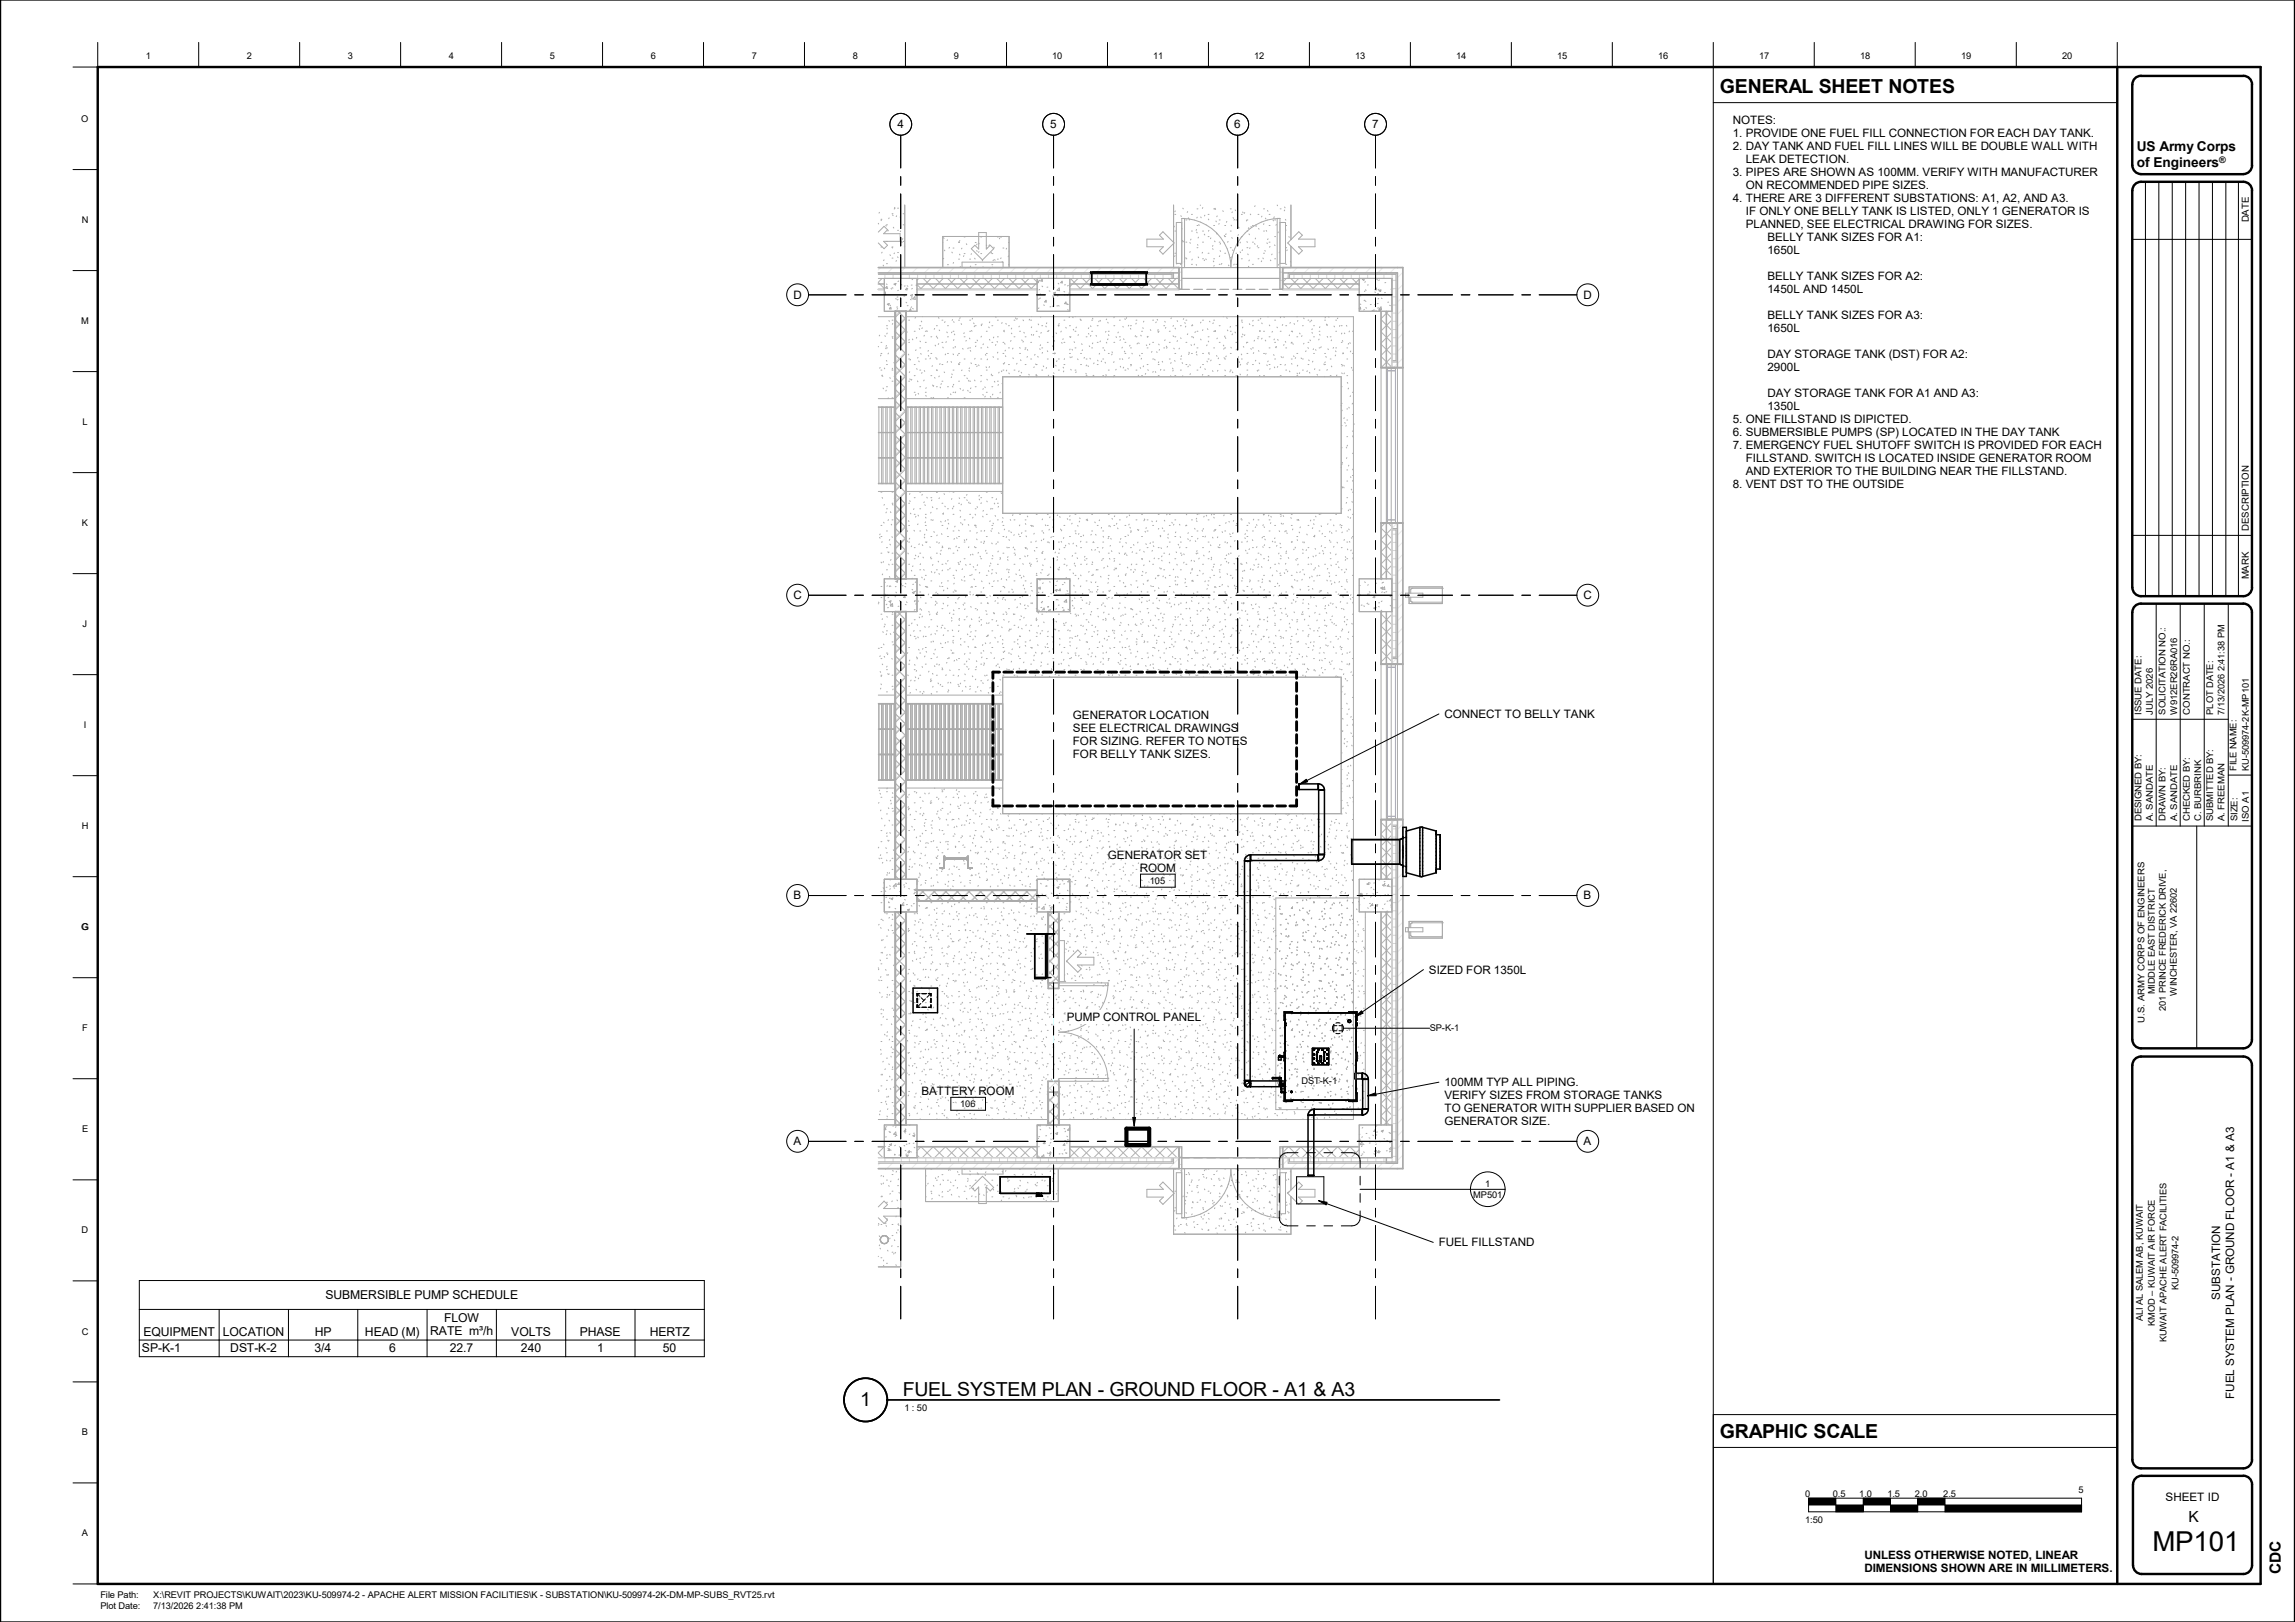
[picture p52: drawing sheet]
<svg xmlns="http://www.w3.org/2000/svg" width="841mm" height="594mm" viewBox="0 0 841 594" stroke-linecap="round" stroke-linejoin="round" font-family="sans-serif">
<defs><g id="words">
<text font-size="10.1" x="788.8" y="567.9">MP101</text>
<g font-size="7.1">
<text x="630.3" y="34.1">GENERAL SHEET NOTES</text>
<text x="315.3" y="515.1">1</text>
<text x="330.8" y="511.1">FUEL SYSTEM PLAN -</text>
<text x="406.6" y="511.1">GROUND FLOOR -</text>
<text x="470.6" y="511.1">A1 &amp; A3</text>
<text x="630.3" y="526.7">GRAPHIC SCALE</text>
</g>
<g font-size="5.6">
<text x="802" y="557.4">K</text>
<text x="835.9" y="576.7" transform="rotate(-90 835.9 576.7)">CDC</text>
</g>
<g font-size="5">
<text x="783.1" y="55.5">US Army Corps</text>
<text x="783.1" y="61.3">of Engineers</text>
</g>
<g font-size="4.5">
<text x="119.3" y="475.7">SUBMERSIBLE PUMP SCHEDULE</text>
<text x="162.8" y="484">FLOW</text>
<text x="52.5" y="489.2">EQUIPMENT LOCATION</text>
<text x="115.3" y="489.2">HP</text>
<text x="133.7" y="489.2">HEAD (M)</text>
<text x="157.6" y="489">RATE m³/h</text>
<text x="187.4" y="489.2">VOLTS</text>
<text x="212.5" y="489.2">PHASE</text>
<text x="238.1" y="489.2">HERTZ</text>
<text x="52" y="495.3">SP-K-1</text>
<text x="84.4" y="495.3">DST-K-2</text>
<text x="115.3" y="495.3">3/4</text>
<text x="142.6" y="495.3">6</text>
<text x="164.8" y="495.3">22.7</text>
<text x="190.9" y="495.3">240</text>
<text x="218.8" y="495.3">1</text>
<text x="242.9" y="495.3">50</text>
</g>
<g font-size="4.3">
<text x="328.8" y="47">4</text>
<text x="384.9" y="47">5</text>
<text x="452.3" y="47">6</text>
<text x="502.8" y="47">7</text>
<text x="290.7" y="109.4">D</text>
<text x="580.3" y="109.4">D</text>
<text x="290.7" y="219.5">C</text>
<text x="580.3" y="219.5">C</text>
<text x="529.3" y="263">CONNECT TO BELLY TANK</text>
<text x="290.8" y="329.4">B</text>
<text x="580.3" y="329.4">B</text>
<text x="523.7" y="356.6">SIZED FOR 1350L</text>
<text x="390.9" y="373.9">PUMP CONTROL PANEL</text>
<text x="337.7" y="401.1">BATTERY ROOM</text>
<text x="290.8" y="419.4">A</text>
<text x="580.3" y="419.4">A</text>
<text x="527.3" y="456.5">FUEL FILLSTAND</text>
<text x="813.6" y="476.1" transform="rotate(-90 813.6 476.1)">SUBSTATION</text>
<text x="818.7" y="512.3" transform="rotate(-90 818.7 512.3)">FUEL SYSTEM PLAN - GROUND FLOOR - A1 &amp; A3</text>
<text x="793.6" y="549.7">SHEET ID</text>
</g>
<g font-size="4.2">
<text x="635" y="45.5">NOTES:</text>
<text x="635" y="50.3">1. PROVIDE ONE FUEL FILL CONNECTION FOR EACH DAY TANK.</text>
<text x="635" y="55">2. DAY TANK AND FUEL FILL LINES WILL BE DOUBLE WALL WITH</text>
<text x="639.8" y="59.8">LEAK DETECTION.</text>
<text x="635" y="64.6">3. PIPES ARE SHOWN AS 100MM. VERIFY WITH MANUFACTURER</text>
<text x="639.8" y="69.3">ON RECOMMENDED PIPE SIZES.</text>
<text x="635" y="74.1">4. THERE ARE 3 DIFFERENT SUBSTATIONS: A1, A2, AND A3.</text>
<text x="639.8" y="78.9">IF ONLY ONE BELLY TANK IS LISTED, ONLY 1 GENERATOR IS</text>
<text x="639.8" y="83.6">PLANNED, SEE ELECTRICAL DRAWING FOR SIZES.</text>
<text x="647.7" y="88.4">BELLY TANK SIZES FOR A1:</text>
<text x="647.7" y="93.1">1650L</text>
<text x="647.7" y="102.7">BELLY TANK SIZES FOR A2:</text>
<text x="647.7" y="107.4">1450L AND 1450L</text>
<text x="647.7" y="117">BELLY TANK SIZES FOR A3:</text>
<text x="647.7" y="121.7">1650L</text>
<text x="647.7" y="131.2">DAY STORAGE TANK (DST) FOR A2:</text>
<text x="647.7" y="136">2900L</text>
<text x="647.7" y="145.5">DAY STORAGE TANK FOR A1 AND A3:</text>
<text x="635" y="155.1">5. ONE FILLSTAND IS DIPICTED.</text>
<text x="647.7" y="150.3">1350L</text>
<text x="635" y="159.8">6. SUBMERSIBLE PUMPS (SP) LOCATED IN THE DAY TANK</text>
<text x="635" y="164.6">7. EMERGENCY FUEL SHUTOFF SWITCH IS PROVIDED FOR EACH</text>
<text x="639.8" y="169.3">FILLSTAND. SWITCH IS LOCATED INSIDE GENERATOR ROOM</text>
<text x="635" y="178.9">8. VENT DST TO THE OUTSIDE</text>
<text x="639.8" y="174.1">AND EXTERIOR TO THE BUILDING NEAR THE FILLSTAND.</text>
<text x="393.2" y="263.2">GENERATOR LOCATION</text>
<text x="393.2" y="268">SEE ELECTRICAL DRAWINGS</text>
<text x="393.2" y="272.7">FOR SIZING. REFER TO NOTES</text>
<text x="393.2" y="277.5">FOR BELLY TANK SIZES.</text>
<text x="406" y="314.6">GENERATOR SET</text>
<text x="417.7" y="319.4">ROOM</text>
<text x="529.3" y="397.8">100MM TYP ALL PIPING.</text>
<text x="529.3" y="402.6">VERIFY SIZES FROM STORAGE TANKS</text>
<text x="529.3" y="407.4">TO GENERATOR WITH SUPPLIER BASED ON</text>
<text x="529.3" y="412.2">GENERATOR SIZE.</text>
<text x="683.2" y="570.8">UNLESS OTHERWISE NOTED, LINEAR</text>
<text x="683.2" y="575.8">DIMENSIONS SHOWN ARE IN MILLIMETERS.</text>
</g>
<g font-size="3.5">
<text x="824.1" y="81.4" transform="rotate(-90 824.1 81.4)">DATE</text>
<text x="824.1" y="194.4" transform="rotate(-90 824.1 194.4)">DESCRIPTION</text>
<text x="824.1" y="212.2" transform="rotate(-90 824.1 212.2)">MARK</text>
</g>
<g font-size="3.4">
<text x="53.5" y="21.5">1</text>
<text x="90.5" y="21.5">2</text>
<text x="127.5" y="21.5">3</text>
<text x="164.5" y="21.5">4</text>
<text x="201.5" y="21.5">5</text>
<text x="238.5" y="21.5">6</text>
<text x="275.5" y="21.5">7</text>
<text x="312.5" y="21.5">8</text>
<text x="349.5" y="21.5">9</text>
<text x="385.6" y="21.5">10</text>
<text x="422.6" y="21.5">11</text>
<text x="459.6" y="21.5">12</text>
<text x="496.6" y="21.5">13</text>
<text x="533.7" y="21.5">14</text>
<text x="570.7" y="21.5">15</text>
<text x="607.7" y="21.5">16</text>
<text x="644.7" y="21.5">17</text>
<text x="681.7" y="21.5">18</text>
<text x="718.7" y="21.5">19</text>
<text x="755.7" y="21.5">20</text>
<text x="29.8" y="44.6">O</text>
<text x="29.9" y="81.6">N</text>
<text x="29.8" y="118.6">M</text>
<text x="30.2" y="155.6">L</text>
<text x="30" y="192.6">K</text>
<text x="30.3" y="229.6">J</text>
<text x="784.8" y="261.7" transform="rotate(-90 784.8 261.7)">ISSUE DATE:</text>
<text x="788.9" y="261.7" transform="rotate(-90 788.9 261.7)">JULY 2026</text>
<text x="793.6" y="261.7" transform="rotate(-90 793.6 261.7)">SOLICITATION NO.:</text>
<text x="797.8" y="261.7" transform="rotate(-90 797.8 261.7)">W912ER26RA016</text>
<text x="802.4" y="261.7" transform="rotate(-90 802.4 261.7)">CONTRACT NO.:</text>
<text x="811.1" y="261.7" transform="rotate(-90 811.1 261.7)">PLOT DATE:</text>
<text x="815.2" y="261.7" transform="rotate(-90 815.2 261.7)">7/13/2026 2:41:38 PM</text>
<text x="30.7" y="266.6">I</text>
<text x="819.6" y="282.3" transform="rotate(-90 819.6 282.3)">FILE NAME:</text>
<text x="824.1" y="282.3" transform="rotate(-90 824.1 282.3)">KU-509974-2K-MP101</text>
<text x="29.9" y="303.6">H</text>
<text x="784.8" y="300.8" transform="rotate(-90 784.8 300.8)">DESIGNED BY:</text>
<text x="788.9" y="300.8" transform="rotate(-90 788.9 300.8)">A. SANDATE</text>
<text x="793.6" y="300.8" transform="rotate(-90 793.6 300.8)">DRAWN BY:</text>
<text x="797.8" y="300.8" transform="rotate(-90 797.8 300.8)">A. SANDATE</text>
<text x="802.4" y="300.8" transform="rotate(-90 802.4 300.8)">CHECKED BY:</text>
<text x="806.6" y="300.8" transform="rotate(-90 806.6 300.8)">C. BURBRINK</text>
<text x="811.1" y="300.8" transform="rotate(-90 811.1 300.8)">SUBMITTED BY:</text>
<text x="815.2" y="300.8" transform="rotate(-90 815.2 300.8)">A. FREEMAN</text>
<text x="820" y="300.8" transform="rotate(-90 820 300.8)">SIZE:</text>
<text x="824.1" y="300.9" transform="rotate(-90 824.1 300.9)">ISO A1</text>
<text x="421.4" y="323.7">105</text>
<text x="29.8" y="340.6">G</text>
<text x="789.7" y="364.2" transform="rotate(-90 789.7 364.2)">MIDDLE EAST DISTRICT</text>
<text x="797.7" y="364.6" transform="rotate(-90 797.7 364.6)">WINCHESTER, VA 22602</text>
<text x="793.7" y="370.2" transform="rotate(-90 793.7 370.2)">201 PRINCE FREDERICK DRIVE,</text>
<text x="30.1" y="377.6">F</text>
<text x="523.9" y="377.7">SP-K-1</text>
<text x="785.8" y="374.5" transform="rotate(-90 785.8 374.5)">U.S. ARMY CORPS OF ENGINEERS</text>
<text x="476.9" y="397.1">DST-K-1</text>
<text x="351.9" y="405.5">106</text>
<text x="30.1" y="414.7">E</text>
<text x="544.3" y="434.8">1</text>
<text x="539.9" y="438.8">MP501</text>
<text x="29.9" y="451.7">D</text>
<text x="798.3" y="472.5" transform="rotate(-90 798.3 472.5)">KU-509974-2</text>
<text x="785.2" y="483.9" transform="rotate(-90 785.2 483.9)">ALI AL SALEM AB, KUWAIT</text>
<text x="789.7" y="485.6" transform="rotate(-90 789.7 485.6)">KMOD – KUWAIT AIR FORCE</text>
<text x="29.9" y="488.8">C</text>
<text x="794" y="491.7" transform="rotate(-90 794 491.7)">KUWAIT APACHE ALERT FACILITIES</text>
<text x="331.4" y="516.6">1 : 50</text>
<text x="30" y="525.7">B</text>
<text x="661.5" y="548.2">0</text>
<text x="671.7" y="548.2">0.5</text>
<text x="681.4" y="548.2">1.0</text>
<text x="691.6" y="548.2">1.5</text>
<text x="701.7" y="548.2">2.0</text>
<text x="712.1" y="548.2">2.5</text>
<text x="761.7" y="546.9">5</text>
<text x="661.5" y="557.7">1:50</text>
<text x="30" y="562.7">A</text>
<text x="36.8" y="585.4">File Path:</text>
<text x="56.1" y="585.4">X:\REVIT PROJECTS\KUWAIT\2023\KU-509974-2 - APACHE ALERT MISSION FACILITIES\K - SUBSTATION\KU-509974-2K-DM-MP-SUBS_RVT25.rvt</text>
<text x="36.8" y="589.5">Plot Date:</text>
<text x="56.1" y="589.5">7/13/2026 2:41:38 PM</text>
</g>
<text font-size="3.3" x="813.3" y="59.8">®</text>
</g></defs>
<g fill="none" stroke="#d8d8d8" stroke-width=".37">
<path d="M432.1 99.7h1M432.2 98v8M469.1 99.7h1M328 117.1l4.1 4M329.2 114l2.9 2.9M329.8 114l-1.8 1.7M332.1 116l-4.1 4M432.1 102.7h1M432.1 105.7h1M469.1 102.7h1M469.1 105.7h1M328 138.3l4.1 4"/>
<path d="M328 134.1l4.1 4M328 129.8l4.1 4.1M328 125.6l4.1 4M328 121.4l4.1 4M332.1 120.2l-4.1 4M332.1 124.5l-4.1 4M332.1 128.7l-4.1 4M332.1 133l-4.1 3.9M332.1 137.2l-4.1 4M328 159.6l4.1 3.9M328 155.3l4.1 4M328 151l4.1 4.1"/>
<path d="M328 146.8l4.1 4M328 142.6l4.1 4M332.1 141.4l-4.1 4.1M332.1 145.7l-4.1 4M332.1 149.9l-4.1 4M332.1 154.2l-4.1 4M332.1 158.4l-4.1 4M328 176.5l4.1 4M328 172.3l4.1 4M328 168l4.1 4M328 163.8l4.1 4M332.1 162.7l-4.1 4"/>
<path d="M332.1 166.9l-4.1 4M332.1 171.2l-4.1 3.9M332.1 175.4l-4.1 4M332.1 179.6l-4.1 4M328 197.7l4.1 4M328 193.5l4.1 4M328 189.2l4.1 4.1M328 185l4.1 4M328 180.8l4.1 4M332.1 183.9l-4.1 4M332.1 188.1l-4.1 4M332.1 192.4l-4.1 4"/>
<path d="M332.1 196.6l-4.1 4M328 210.5l1.6 1.5M328 206.2l4.1 4M328 202l4.1 4M332.1 200.9l-4.1 4M332.1 205.1l-4.1 4M332.1 209.3l-2.7 2.7M328 235.9l4.1 4M328 231.7l4.1 4M328 227.5l4.1 3.9M328.9 224l3.2 3.2M330.1 224l-2.1 2.1"/>
<path d="M332.1 226.3l-4.1 4M332.1 230.5l-4.1 4.1M332.1 234.8l-4.1 4M332.1 239.1l-4.1 3.9M328 257.1l4.1 4.1M328 252.9l4.1 4M328 248.7l4.1 3.9M328 244.4l4.1 4M328 240.2l4.1 4M332.1 243.3l-4.1 4M332.1 247.5l-4.1 4M332.1 251.8l-4.1 4"/>
<path d="M332.1 256l-4.1 4M328 278.3l4.1 4.1M328 274.1l4.1 4M328 269.9l4.1 4M328 265.6l4.1 4M328 261.4l4.1 4M332.1 260.3l-4.1 3.9M332.1 264.5l-4.1 4M332.1 268.7l-4.1 4.1M332.1 273l-4.1 4M332.1 277.2l-4.1 4M328 299.6l4.1 4"/>
<path d="M328 295.3l4.1 4M328 291.1l4.1 4M328 286.9l4.1 3.9M328 282.6l4.1 4M332.1 281.5l-4.1 4M332.1 285.7l-4.1 4M332.1 289.9l-4.1 4.1M332.1 294.2l-4.1 4M332.1 298.5l-4.1 3.9M328 316.5l4.1 4M328 312.3l4.1 4M328 308.1l4.1 3.9"/>
<path d="M328 303.8l4.1 4M332.1 302.7l-4.1 4M332.1 306.9l-4.1 4M332.1 311.2l-4.1 4M332.1 315.4l-4.1 4M332.1 319.7l-2.4 2.3M328 320.8l1.3 1.2M328 337.8l4.1 4M328.5 334l3.6 3.5M330.4 334l-2.4 2.4M332.1 336.6l-4.1 4M336 328.8l1.3 1.2"/>
<path d="M337.5 326l4 4M338.4 326l-2.4 2.4M341.8 326l4 4M342.7 326l-4 4M346 326l4 4M346.9 326l-4 4M350.3 326l3.9 4M351.2 326l-4 4M354.5 326l4 4M355.4 326l-4 4M358.7 326l4.1 4M359.7 326l-4.1 4"/>
<path d="M363 326l4 4M363.9 326l-4 4M367.2 326l4 4M368.1 326l-4 4M371.5 326l4 4M372.4 326l-4 4M375.7 326l4 4M376.6 326l-4 4M379.9 326l.2 .1M380.1 326.8l-3.2 3.2M384 338.6l4.1 4M384 334.3l4.1 4.1"/>
<path d="M385.6 334l-1.6 1.5M387.9 334l.2 .1M388.1 335.8l-4.1 4M328 359l4.1 4M328 354.7l4.1 4M328 350.5l4.1 4M328 346.2l4.1 4.1M328 342l4.1 4M332.1 340.9l-4.1 4M332.1 357.8l-4.1 4.1M332.1 345.1l-4.1 4M332.1 349.4l-4.1 4"/>
<path d="M332.1 353.6l-4.1 4M384 359.8l.3 .2M384 355.6l4.1 4M384 351.3l4.1 4M384 347.1l4.1 4M384 342.9l4.1 3.9M388.1 340l-4.1 4M388.1 344.3l-4.1 4M388.1 348.5l-4.1 4M388.1 352.8l-4.1 3.9M388.1 357l-3 3M328 376l4.1 3.9"/>
<path d="M328 371.7l4.1 4M328 367.5l4.1 4M328 363.2l4.1 4M332.1 362.1l-4.1 4M332.1 374.8l-4.1 4M332.1 366.4l-4.1 3.9M332.1 370.6l-4.1 4M332.1 379.1l-4.1 4M328 397.2l4.1 4M328 392.9l4.1 4M328 388.7l4.1 4M328 384.4l4.1 4.1"/>
<path d="M328 380.2l4.1 4M332.1 396l-4.1 4M332.1 383.3l-4.1 4M332.1 387.6l-4.1 3.9M332.1 391.8l-4.1 4M384 398l4.1 4M386.3 396l1.8 1.8M387.2 396l-3.2 3.2M388.1 399.4l-4.1 4M328 409.9l2.2 2.1M328 405.6l4.1 4.1M328 401.4l4.1 4"/>
<path d="M332.1 400.3l-4.1 4M332.1 404.5l-4.1 4M332.1 408.8l-3.3 3.2M384 410.7l1.4 1.3M384 406.5l4.1 4M384 402.3l4.1 3.9M388.1 403.7l-4.1 4M388.1 407.9l-4.1 4M432.1 420.5h1M432.1 423.5h1M432.1 426.5h1M432.2 420v8"/>
<path d="M469.1 420.5h1M469.1 423.5h1M469.1 426.5h1"/>
</g>
<g fill="none" stroke="#eaeaea" stroke-width=".37">
<path d="M322.7 98l-.8 .9M327.2 98l-2 2M331.7 98l-2 2M336.2 98l-2 2M340.7 98l-2 2M345.2 98l-2 2M349.7 98l-2 2M354.2 98l-2 2M358.6 98l-1.9 2M363.1 98l-2 2M367.6 98l-2 2M372.1 98l-2 2"/>
<path d="M376.6 98l-2 2M381.1 98l-2 2M385.6 98l-2 2M390.1 98l-2 2M394.6 98l-2 2M399.1 98l-2.1 2M403.6 98l-2.1 2M408.1 98l-2 2M412.5 98l-2 2M417 98l-2 2M421.5 98l-2 2M426 98l-2 2"/>
<path d="M430.5 98l-2 2M470.9 98l-.8 .8M475.4 98l-2 2M479.9 98l-2 2M484.4 98l-2 2M488.9 98l-2 2M493.4 98l-2 2M497.8 98l-1.9 2M502.3 98l-2 2M506.9 98l-2.1 2M511.3 98l-2 2M514.1 99.7l-2 2"/>
<path d="M432.1 100.9l-1.1 1.1M472.1 101.3l-.7 .7M514.1 104.2l-2 2M514.1 108.7l-2 2M514.1 113.2l-2 2M514.1 117.7l-2 2M514.1 122.2l-2 2M514.1 126.7l-2 2M514.1 131.2l-3.4 3.4M512 191.6l-1.9 1.9M514.1 194.1l-2 1.9M514.1 198.5l-2 2"/>
<path d="M514.1 203l-2 2M514.1 207.5l-2 2M514.1 212l-2 2M514.1 216.5l-2 2M514.1 221l-2 2M514.1 225.5l-2 2M514.1 230l-2 1.9M514.1 234.4l-2 2.1M514.1 238.9l-2 2.1M511.8 241.2l-1.7 1.8M511.2 300.2l-1.1 1.1M514.1 301.8l-2 2"/>
<path d="M514.1 306.3l-2 2M514.1 310.8l-2 2M514.1 315.3l-2 2M514.1 319.8l-2 2M514.1 324.3l-2 2M514.1 328.8l-2 2M514.1 333.2l-2 2M514.1 337.7l-2 2M514.1 342.2l-2 2M514.1 346.7l-2 2M514.1 351.2l-2 2M514.1 355.7l-2 2"/>
<path d="M514.1 360.2l-2 2M514.1 364.7l-2 2M514.1 369.2l-2 2M514.1 373.7l-2 2M514.1 378.2l-2 2M514.1 382.7l-2 1.9M514.1 387.1l-2 2M514.1 391.6l-2 2M514.1 396.1l-2 2M514.1 400.6l-2 2M514.1 405.1l-2 2M514.1 409.6l-2 2"/>
<path d="M514.1 414.1l-2 2M514.1 418.5l-2 2.1M322.5 426l-.6 .7M327 426l-2 2M331.5 426l-2 2M336 426l-2 2M340.4 426l-1.9 2M345 426l-2.1 2M349.5 426l-2.1 2M353.9 426l-2 2M358.4 426l-2 2M362.9 426l-2 2"/>
<path d="M367.4 426l-2 2M371.9 426l-2 2M376.4 426l-2 2M380.9 426l-2 2M385.4 426l-2 2M389.8 426l-1.9 2M394.3 426l-2 2M398.8 426l-2 2M403.4 426l-2.1 2M407.8 426l-2 2M412.3 426l-2 2M416.8 426l-2 2"/>
<path d="M421.3 426l-2 2M425.8 426l-2 2M432.1 424.2l-3.8 3.8M472.1 424.6l-2 2M475.2 426l-2 2M479.7 426l-2 2M484.2 426l-2 2M488.7 426l-2 2M493.1 426l-1.9 2M497.6 426l-2 2M502.1 426l-2 2M506.6 426l-2 2"/>
<path d="M511.1 426l-2 2M514.1 423.1l-2 2M514.1 427.6l-.5 .4"/>
</g>
<g fill="none" stroke="#d6d6d6" stroke-width=".37">
<path d="M324.3 100.5v1.5M327.3 100.5v1.5M330.3 100.5v1.5M333.2 100.5v1.5M336.3 100.5v1.5M339.3 100.5v1.5M342.3 100.5v1.5M345.3 100.5v1.5M348.3 100.5v1.5M351.2 100.5v1.5M354.2 100.5v1.5M357.3 100.5v1.5"/>
<path d="M360.3 100.5v1.5M363.3 100.5v1.5M366.3 100.5v1.5M369.2 100.5v1.5M372.2 100.5v1.5M375.2 100.5v1.5M378.2 100.5v1.5M381.3 100.5v1.5M384.2 100.5v1.5M387.2 100.5v1.5M390.2 100.5v1.5M393.2 100.5v1.5"/>
<path d="M396.2 100.5v1.5M399.2 100.5v1.5M402.2 100.5v1.5M405.2 100.5v1.5M408.2 100.5v1.5M411.2 100.5v1.5M414.2 100.5v1.5M417.2 100.5v1.5M420.2 100.5v1.5M423.2 100.5v1.5M426.2 100.5v1.5M429.2 100.5v1.5"/>
<path d="M474.2 100.5v1.5M477.2 100.5v1.5M480.2 100.5v1.5M483.2 100.5v1.5M486.2 100.5v1.5M489.2 100.5v1.5M492.2 100.5v1.5M495.2 100.5v1.5M498.2 100.5v1.5M501.2 100.5v1.5M504.2 100.5v1.5M507.2 100.5v1.5"/>
<path d="M510.1 102.7h1.5M510.1 105.7h1.5M510.1 108.7h1.5M510.1 111.7h1.5M510.1 114.7h1.5M510.1 117.7h1.5M510.2 100.5v31.6M510.1 120.7h1.5M510.1 123.7h1.5M510.1 126.7h1.5M510.1 129.7h1.5M510.1 195.7h1.5"/>
<path d="M510.1 198.7h1.5M510.2 194.1v46.6M510.1 201.6h1.5M510.1 204.6h1.5M510.1 207.6h1.5M510.1 210.7h1.5M510.1 213.7h1.5M510.1 216.6h1.5M510.1 219.6h1.5M510.1 222.6h1.5M510.1 225.6h1.5M510.1 228.6h1.5"/>
<path d="M510.1 231.6h1.5M510.1 234.6h1.5M510.1 237.6h1.5M510.1 240.6h1.5M510.1 303.6h1.5M510.1 306.6h1.5M510.1 309.6h1.5M510.1 312.6h1.5M510.1 315.6h1.5M510.1 318.6h1.5M510.2 302.7v122.8M510.1 321.6h1.5"/>
<path d="M510.1 324.6h1.5M510.1 327.6h1.5M510.1 330.6h1.5M510.1 333.6h1.5M510.1 336.6h1.5M510.1 339.6h1.5M510.1 342.6h1.5M510.1 345.6h1.5M510.1 348.6h1.5M510.1 351.6h1.5M510.1 354.6h1.5M510.1 357.5h1.5"/>
<path d="M510.1 360.6h1.5M510.1 363.6h1.5M510.1 366.6h1.5M510.1 369.6h1.5M510.1 372.5h1.5M510.1 375.5h1.5M510.1 378.5h1.5M510.1 381.6h1.5M510.1 384.6h1.5M510.1 387.6h1.5M510.1 390.5h1.5M510.1 393.5h1.5"/>
<path d="M510.1 396.5h1.5M510.1 399.5h1.5M510.1 402.5h1.5M510.1 405.6h1.5M510.1 408.5h1.5M510.1 411.5h1.5M510.1 414.5h1.5M510.1 417.5h1.5M324.3 424v1.5M327.3 424v1.5M330.3 424v1.5M333.2 424v1.5"/>
<path d="M336.3 424v1.5M339.3 424v1.5M342.3 424v1.5M345.3 424v1.5M348.3 424v1.5M351.2 424v1.5M354.2 424v1.5M357.3 424v1.5M360.3 424v1.5M363.3 424v1.5M366.3 424v1.5M369.2 424v1.5"/>
<path d="M372.2 424v1.5M375.2 424v1.5M378.2 424v1.5M381.3 424v1.5M384.2 424v1.5M387.2 424v1.5M390.2 424v1.5M393.2 424v1.5M396.2 424v1.5M399.2 424v1.5M402.2 424v1.5M405.2 424v1.5"/>
<path d="M408.2 424v1.5M411.2 424v1.5M414.2 424v1.5M417.2 424v1.5M420.2 424v1.5M423.2 424v1.5M426.2 424v1.5M429.2 424v1.5M474.2 424v1.5M477.2 424v1.5M480.2 424v1.5M483.2 424v1.5"/>
<path d="M486.2 424v1.5M489.2 424v1.5M492.2 424v1.5M495.2 424v1.5M498.2 424v1.5M501.2 424v1.5M504.2 424v1.5M507.2 424v1.5M510.1 420.5h1.5M510.1 423.5h1.5"/>
</g>
<g fill="none" stroke="#b2b2b2" stroke-width=".37">
<path d="M321.9 103.5l2.2 2.2M323.2 102l-1.3 1.4M324.1 105.6l-.4 .4M328.1 117.3l3.9 3.9M329.1 114l2.9 2.9M330.3 114l-2.2 2.2M332 116.6l-3.9 3.8M336 104.2l1.8 1.8M336.7 102l-.7 .6M338.3 102l4 4M341.2 102l-4 4M342.8 102l4 4"/>
<path d="M345.7 102l-4 4M347.3 102l4 4M350.1 102l-3.9 4M351.8 102l4 4M354.6 102l-4 4M356.3 102l4 4M359.2 102l-4.1 4M360.8 102l4 4M363.6 102l-4 4M365.3 102l4 4M368.1 102l-4 4M369.7 102l4.1 4"/>
<path d="M372.6 102l-4 4M374.2 102l4 4M377.1 102l-4 4M378.8 102l1.3 1.3M380.1 103.5l-2.5 2.5M392.2 102l4 4M395.1 102l-3.1 3M396.7 102l4 4M399.5 102l-3.9 4M401.2 102l4 4M404 102l-4 4M405.7 102l4 4"/>
<path d="M408.5 102l-4 4M410.2 102l4 4M413 102l-4 4M414.7 102l4 4M417.5 102l-4 4M419.1 102l4.1 4M422 102l-4 4M423.6 102l4.1 4M426.5 102l-4 4M428.1 102l4 3.9M431 102l-4 4M432.1 105.4l-.6 .6"/>
<path d="M470.1 103.5l2.5 2.5M471.4 102l-1.3 1.3M473 102l4.1 4M475.9 102l-4 4M477.5 102l4 4M480.4 102l-4 4M482 102l4 4M484.9 102l-4 4M486.5 102l4 4M489.4 102l-4 4M491 102l4 4M493.9 102l-4.1 4"/>
<path d="M495.5 102l2.6 2.6M498.1 102.3l-3.8 3.7M506.1 117.1l4 4M507.5 114l2.6 2.6M508.8 114l-2.7 2.7M510.1 117.2l-4 4M328.1 138.5l3.9 3.8M328.1 134.2l3.9 3.9M328.1 130l3.9 3.9M328.1 125.7l3.9 3.9M328.1 121.5l3.9 3.9M332 120.8l-3.9 3.9"/>
<path d="M332 125.1l-3.9 3.8M332 129.3l-3.9 3.9M332 133.5l-3.9 3.9M332 137.8l-3.9 3.8M506.1 130.6l4 3.9M506.1 126.1l4 3.9M506.1 121.5l4 4.1M510.1 121.7l-4 4M510.1 126.2l-4 4M510.1 130.7l-4 3.9M328.1 159.7l3.9 3.8M328.1 155.4l3.9 3.9"/>
<path d="M328.1 151.2l3.9 3.9M328.1 146.9l3.9 3.9M328.1 142.7l3.9 3.9M332 142l-3.9 3.9M332 146.3l-3.9 3.8M332 150.5l-3.9 3.8M332 154.7l-3.9 3.9M332 159l-3.9 3.9M328.1 176.6l3.9 3.9M328.1 172.4l3.9 3.9M328.1 168.1l3.9 3.9M328.1 163.9l3.9 3.9"/>
<path d="M332 163.2l-3.9 3.9M332 167.4l-3.9 3.9M332 171.7l-3.9 3.9M332 175.9l-3.9 3.9M328.1 197.8l3.9 3.9M328.1 193.6l3.9 3.8M328.1 189.4l3.9 3.8M328.1 185.1l3.9 3.9M328.1 180.8l3.9 3.9M332 180.2l-3.9 3.9M332 184.4l-3.9 3.9M332 188.6l-3.9 3.9"/>
<path d="M332 192.9l-3.9 3.9M332 197.1l-3.9 3.9M506.1 197.9l4 4M506.1 193.4l4 4M507.5 191.6l-1.4 1.4M508.8 191.6l1.3 1.3M510.1 193.5l-4 4.1M510.1 198l-4 4.1M328.1 210.6l1.5 1.4M328.1 206.3l3.9 3.9M328.1 202.1l3.9 3.9M332 205.6l-3.9 3.9"/>
<path d="M332 201.4l-3.9 3.8M332 209.8l-2.2 2.2M506.1 211.4l.6 .6M506.1 206.9l4 4M506.1 202.4l4 4M510.1 202.5l-4 4M510.1 207l-4 4M510.1 211.5l-.5 .5M328.1 236l3.9 3.9M328.1 231.7l3.9 3.9M328.1 227.5l3.9 3.9M328.8 224l3.2 3.2"/>
<path d="M330.5 224l-2.4 2.4M332 226.8l-3.9 3.9M332 231.1l-3.9 3.8M332 235.3l-3.9 3.9M332 239.5l-3.9 3.9M506.1 238.3l4 4M506.1 233.8l4 4M506.1 229.3l4 4M506.1 224.8l4 4.1M506.6 224l-.5 .5M509.7 224l.4 .4M510.1 225l-4 4"/>
<path d="M510.1 229.5l-4 4M510.1 234l-4 4M510.1 238.5l-4 3.9M328.1 257.2l3.9 3.9M328.1 252.9l3.9 3.9M328.1 248.7l3.9 3.9M328.1 244.5l3.9 3.8M328.1 240.2l3.9 3.9M332 243.8l-3.9 3.9M332 248l-3.9 3.9M332 252.3l-3.9 3.8M332 256.5l-3.9 3.9"/>
<path d="M506.1 242.8l.4 .4M510.1 243l-.3 .2M328.1 278.4l3.9 3.9M328.1 274.2l3.9 3.8M328.1 269.9l3.9 3.9M328.1 265.7l3.9 3.8M328.1 261.5l3.9 3.8M332 260.7l-3.9 3.9M332 265l-3.9 3.9M332 269.2l-3.9 3.9M332 273.5l-3.9 3.8M332 277.7l-3.9 3.9"/>
<path d="M328.1 299.6l3.9 3.9M328.1 295.4l3.9 3.8M328.1 291.1l3.9 3.9M328.1 286.9l3.9 3.8M328.1 282.6l3.9 3.9M332 281.9l-3.9 3.9M332 286.2l-3.9 3.9M332 290.4l-3.9 3.9M332 294.6l-3.9 3.9M332 298.9l-3.9 3.9M328.1 316.6l3.9 3.8M328.1 312.3l3.9 3.9"/>
<path d="M328.1 308.1l3.9 3.9M328.1 303.8l3.9 3.9M332 303.1l-3.9 3.9M332 307.4l-3.9 3.8M332 311.6l-3.9 3.9M332 315.8l-3.9 3.9M506.1 319.2l2.8 2.8M506.1 314.7l4 3.9M506.1 310.2l4 4M506.1 305.7l4 4M506.1 301.2l4 4M506.7 300.2l-.6 .6"/>
<path d="M509.6 300.2l.5 .5M510.1 301.3l-4 4M510.1 305.8l-4 4M510.1 310.3l-4 4M510.1 314.8l-4 4M510.1 319.3l-2.8 2.7M328.1 337.8l3.9 3.8M328.1 320.8l1.3 1.2M328.6 334l3.4 3.4M330.8 334l-2.7 2.7M332 337.1l-3.9 3.9M332 320.1l-1.9 1.9"/>
<path d="M336 328.7l1.3 1.2M337.7 326.1l3.8 3.8M338.8 326.1l-2.8 2.7M341.9 326.1l3.8 3.8M343 326.1l-3.9 3.8M346.1 326.1l3.9 3.8M347.2 326.1l-3.9 3.8M350.4 326.1l3.8 3.8M351.5 326.1l-3.9 3.8M354.6 326.1l3.9 3.8M355.7 326.1l-3.9 3.8M358.9 326.1l3.8 3.8"/>
<path d="M359.9 326.1l-3.8 3.8M363.1 326.1l3.8 3.8M364.2 326.1l-3.9 3.8M367.3 326.1l3.9 3.8M368.4 326.1l-3.9 3.8M371.6 326.1l3.9 3.8M372.7 326.1l-3.9 3.8M375.8 326.1l3.9 3.8M376.9 326.1l-3.9 3.8M380 326.1h.1M380.1 327.2l-2.8 2.7M384.1 338.6l3.9 3.9"/>
<path d="M384.1 334.4l3.9 3.9M385.9 334l-1.8 1.8M388 336.2l-3.9 3.9M388 334v.1M506.1 337.1l4 4M507.5 334l2.6 2.6M508.8 334l-2.7 2.8M510.1 337.3l-4 3.9M328.1 358.9l3.9 3.9M328.1 354.7l3.9 3.9M328.1 350.5l3.9 3.9M328.1 346.2l3.9 3.9"/>
<path d="M328.1 342l3.9 3.9M332 341.3l-3.9 3.9M332 345.5l-3.9 3.9M332 349.8l-3.9 3.9M332 354l-3.9 3.9M332 358.3l-3.9 3.8M384.1 359.8l2.2 2.2M384.1 355.6l3.9 3.9M384.1 351.4l3.9 3.8M384.1 347.1l3.9 3.9M384.1 342.9l3.9 3.9M388 344.7l-3.9 3.8"/>
<path d="M388 353.1l-3.9 3.9M388 340.4l-3.9 3.9M388 348.9l-3.9 3.9M388 357.4l-3.9 3.9M506.1 359.6l4 4M506.1 355l4 4.1M506.1 350.6l4 4M506.1 346.1l4 4M506.1 341.6l4 4M510.1 341.8l-4 3.9M510.1 346.2l-4 4M510.1 350.7l-4 4"/>
<path d="M510.1 355.2l-4 4M510.1 359.7l-4 4M328.1 375.9l3.9 3.9M328.1 371.7l3.9 3.8M328.1 367.5l3.9 3.8M328.1 363.2l3.9 3.9M332 362.5l-3.9 3.9M332 366.7l-3.9 3.9M332 371l-3.9 3.9M332 375.2l-3.9 3.9M332 379.5l-3.9 3.8M388 361.6l-.4 .4"/>
<path d="M506.1 377.5l4 4M506.1 373l4 4M506.1 368.6l4 3.9M506.1 364.1l4 3.9M510.1 364.2l-4 4M510.1 368.7l-4 4M510.1 373.2l-4 4M510.1 377.7l-4 4M328.1 397.1l3.9 3.9M328.1 392.9l3.9 3.8M328.1 388.7l3.9 3.8M328.1 384.4l3.9 3.9"/>
<path d="M328.1 380.2l3.9 3.8M332 383.7l-3.9 3.9M332 387.9l-3.9 3.9M332 392.2l-3.9 3.9M332 396.4l-3.9 3.9M506.1 400l4 4M506.1 395.5l4 4M506.1 391l4 4M506.1 386.5l4 4M506.1 382l4 4M510.1 382.1l-4 4.1M510.1 386.6l-4 4.1"/>
<path d="M510.1 391.1l-4 4M510.1 395.6l-4 4M328.1 409.8l2.2 2.2M328.1 405.6l3.9 3.9M328.1 401.4l3.9 3.9M332 400.7l-3.9 3.8M332 404.9l-3.9 3.9M332 409.2l-2.9 2.8M384.1 410.7l1.3 1.3M384.1 406.5l3.9 3.9M384.1 402.3l3.9 3.8M386.2 400l1.8 1.9"/>
<path d="M387.8 400l-3.7 3.6M388 404l-3.9 3.9M388 408.3l-3.8 3.7M506.1 408.9l3 3.1M506.1 404.5l4 4M510.1 400.1l-4 4M510.1 404.6l-4 4M510.1 409.1l-2.9 2.9M321.9 422.3l1.7 1.7M324 420l-2.1 2.2M336 421.5l1.5-1.5 4 4M336 423l1 1"/>
<path d="M338 424l4-4 4 4M342.5 424l4-4 4 4M347 424l3.9-4 4.1 4M351.5 424l3.9-4 4.1 4M355.9 424l4-4 4.1 4M360.4 424l4-4 4.1 4M364.9 424l4-4 4.1 4M369.4 424l4-4 4 4M380.1 422.1l-2.2-2.1-4 4M380.1 422.4l-1.7 1.6M392 423.8l3.9-3.8 4 4M392 420.7l3.4 3.3"/>
<path d="M396.4 424l3.9-4 4.1 4M400.9 424l3.9-4 4.1 4M405.3 424l4-4 4.1 4M409.8 424l4-4 4.1 4M414.3 424l4-4 4.1 4M418.8 424l4-4 4 4M423.3 424l4-4 4 4M431.8 420l-4 4M431.8 420l.3 .3M470.1 422.4l1.7 1.6M472.2 420l-2.1 2.1M472.2 420l4 4"/>
<path d="M472.7 424l4-4 4 4M477.2 424l4-4 4 4M485.7 420l-4 4M485.7 420l4 4M490.2 420l-4 4M490.2 420l4 4M494.7 420l-4.1 4M494.7 420l3.4 3.4M498.1 421.1l-3 2.9"/>
</g>
<g fill="none" stroke="#aaa" stroke-width=".37">
<path d="M322.3 77.8l-.2 .3M325.8 79.8l-.1 .3M326.9 78.3h.3M327.1 78.7l.2 .3M327.8 75.9l.2 .3M327.9 76.3l-.2 .3M328.6 79l-.2 .3M328.9 76.2h.4M329.9 79.5l.1 .3M331 78.3h.3M331.6 75.1v22.9h-9.7M430.1 75.1v13.7"/>
<path d="M430.5 78.5h.4M430.7 77.3l-.2 .3M432.7 79l.2 .3M433.5 76.2l.1 .3M435.2 77.5l-.1 .3M435.5 79.8l.2 .3M436.6 78.5h.4M438.7 76.5h.3M438.7 79.5l-.1 .3M439.8 75.1l.1 .1M440 79.5l.2 .3M440.8 76l-.2 .3"/>
<path d="M441.5 78.8l-.1 .3M442.7 78.5h.4M444.8 76.5h.3M445.3 76.4l.2 .3M445.3 76.3l-.2 .3M446.1 79.1l-.2 .3M448.1 77.2l.2 .3M450.8 76.5h.4M451.6 77.6l-.2 .3M451.9 79.7l.1 .3M452.6 76.9l.2 .3M454.9 78.5h.4"/>
<path d="M455.4 77.6l.1 .3M456.1 77.9l-.1 .2M458.2 78.4l.1 .3M460 75.4l-.2 .3M461 78.5h.3M462.4 79.2l-.1 .3M463 76.5h.4M463.7 79.9l.2 .3M464.5 77.1l.2 .3M465.1 78.5h.3M467 79.4l-.2 .3M468 75.1l.2 .3"/>
<path d="M469.1 76.5h.4M470.7 75.8l.2 .3M470.8 76.9l-.2 .3M473.1 75.1v12.7M321.9 85l2.1-2.1 1.2 1.3-1.4 1.4h6.1v2.8h-6.1l1.4 1.4-1.2 1.3-2.1-2.1M321.9 81.8l.1 .2M321.9 100h108.2v2M322.8 80.3h.4M322.8 90.5h.4M323 80.5l-.1 .3M323.3 92.4l-.2 .3M323.6 97.1l.2 .3"/>
<path d="M324 95.2l-.2 .3M324.6 82.5l.2 .3M324.9 82.3h.3M324.9 96.6h.3M325.5 84.3l-.1 .3M326.1 93.3l.2 .3M326.4 97.8l.1 .2M326.9 90.6l.2 .2M326.9 90.5h.3M326.9 94.5h.3M327.4 83.2l.1 .3M327.8 92.7l-.2 .2"/>
<path d="M328.5 95.4l-.2 .3M328.9 94.1l.2 .3M328.9 84.4h.4M328.9 92.5h.4M330.1 84.6l-.2 .3M330.4 88.5l.2 .3M330.8 87.4l-.1 .3M331 82.3h.3M331 88.4h.3M331.6 90.2l-.2 .2M345.5 94.7h.1M345.5 88.8h.1"/>
<path d="M345.5 94.9h.1M345.5 86.6h24.3v11.4h-24.3zM345.8 87l.1 .3M346.1 91.6l.1 .3M347.2 96.9h.4M347.2 87.8l-.2 .3M347.3 97.9l.1 .1M347.9 90.6l-.1 .3M348.8 92.3l.2 .3M349.2 90.8h.4M349.5 96.1l-.2 .3M351.3 88.8h.3"/>
<path d="M351.3 94.9h.3M351.3 88.6l.2 .2M351.6 93.1l.2 .3M351.7 88.1l-.1 .3M351.9 97.6l.1 .3M352.5 90.9l-.2 .2M352.6 98v-2h15v2M353.2 93.6l-.1 .3M353.3 86.8h.4M353.3 92.9h.4M354.1 89.3l.2 .3M355.3 94.9h.4"/>
<path d="M355.7 97.5l-.1 .2M356 92.9l-.1 .3M357.2 94.6l.1 .3M357.4 88.8h.3M357.4 96.9h.3M357.9 91.8l.2 .3M358.1 89.4l-.2 .3M358.6 89l.2 .3M358.6 85.2h2.8v6l1.5-1.4 1.3 1.3-4.2 4.1-4.1-4.1 1.4-1.3 1.3 1.4zM358.8 92.2l-.2 .3M359.4 86.8h.3M359.4 92.9h.3"/>
<path d="M360 95.3l.1 .3M360.3 97.7l-.2 .3M361.4 90.8h.4M361.4 89.7l.2 .3M362.6 89.7l-.2 .3M363.3 92.4l-.1 .3M363.5 92.9h.3M363.5 96.9h.3M363.7 97.8l.2 .2M364.1 95.2l-.2 .3M364.2 90.5l.2 .3M364.5 95l.2 .3"/>
<path d="M365.5 86.8h.3M365.5 94.9h.3M366.4 87.2l-.2 .3M366.7 86.7l.2 .3M366.9 94.4l-.2 .3M367.2 95.8l.2 .3M367.5 90.8h.4M368.9 90.9l-.2 .3M369 86.6v.1M369.6 88.8h.2M369.6 96.9h.2M369.6 93.7l-.2 .3"/>
<path d="M369.7 92h.1M420.3 87.6h6l-1.4-1.5 1.3-1.2 4.1 4.1-4.1 4.1-1.3-1.3 1.4-1.4h-6zM430.1 89.2v8.8h43v-7.8M430.2 82.8l.2 .3M430.5 84.6h.4M430.5 92.8h.4M430.6 93.6l-.2 .3M431.3 96.5l-.1 .2M432.1 98v8h3.8M432.6 96.8h.3M433.1 83.7l.1 .1M433.1 80a17.9 17.9 0 0 1 18 18 18 18 0 0 1 18-18"/>
<path d="M433.1 80h1v18M433.1 80v26M433.1 81.5h-2v15h2M433.3 88.1l.1 .3M433.7 88.4l-.2 .2M434.1 95.7l-.1 .3M434.6 94.4l.1 .3M434.6 80.6h.3M434.6 88.7h.3M434.6 94.8h.3M436 80.3l-.2 .3M436 88.8l.2 .3"/>
<path d="M436.2 92.2l-.2 .2M436.5 87.6l-.2 .3M436.6 84.6h.4M436.6 96.8h.4M436.9 94.9l-.1 .3M438.4 96.9l.1 .3M438.5 84.1l-.2 .3M438.5 85l.2 .3M438.7 82.6h.3M438.7 90.7h.3M438.8 89.6l.2 .2M439.1 94.1l.2 .3"/>
<path d="M439.2 86.9l-.2 .3M439.3 82.3l.2 .3M440.7 84.6h.3M440.7 88.7h.3M440.7 94.8h.3M440.7 92.4l-.2 .3M441.3 85.8l.2 .3M441.5 95.2l-.2 .3M441.9 94.8l.1 .3M442.2 98h.1M442.7 86.7h.4M442.7 92.8h.4"/>
<path d="M442.8 80.2l.2 .3M443 84.4l-.2 .3M443.7 87.1l-.1 .3M444.4 91.1l.1 .3M444.5 89.9l-.2 .3M444.6 95.6l.2 .3M444.8 82.6h.3M444.8 94.8h.3M445 97.2l-.2 .3M445.1 88.3l.2 .3M445.6 80.9l.1 .3M445.9 85.5l.1 .3"/>
<path d="M446.8 80.6h.3M446.8 88.7h.3M446.8 96.8h.3M446.8 81.9l-.2 .2M447 93.7l-.2 .3M447.1 91.8l.2 .3M447.3 89.2l-.2 .3M447.8 96.5l-.2 .3M448.6 86.2l.2 .3M448.8 82.6h.4M448.8 86.7h.4M448.8 92.8h.4"/>
<path d="M449.3 85.6l-.1 .3M449.6 81.1l-.2 .3M450 88.4l-.1 .3M450.2 97.1l.1 .3M450.8 84.6h.4M450.8 90.7h.4M450.9 94.3l.2 .3M451.1 82.5l.2 .2M451.4 87l.2 .3M451.5 94l-.1 .3M451.7 91.5l.2 .3M452.3 96.7l-.2 .3"/>
<path d="M452.4 80.4l-.2 .2M452.9 80.6h.3M452.9 92.8h.3M452.9 96.8h.3M453 97.8l.1 .2M453.9 85.9l-.2 .3M453.9 83.2l.2 .3M454.4 92.2l.2 .3M454.6 88.7l-.2 .3M454.9 86.7h.4M454.9 94.8h.4M455.3 91.5l-.1 .3"/>
<path d="M456.9 80.6l-.2 .3M456.9 80.6h.4M456.9 84.6h.4M456.9 90.7h.4M456.9 88.5l.2 .3M457.2 93l.2 .3M457.5 97.5l.2 .3M457.6 83.4l-.1 .3M457.7 85.7l.2 .3M457.8 95.3l-.1 .2M458.1 90.7l-.1 .3M458.4 82.9l.2 .3"/>
<path d="M459 82.6h.3M459 88.7h.3M459 96.8h.3M459.7 89.2l.2 .3M460.1 87.2l-.1 .3M460.4 82.7l-.2 .3M460.9 90l-.2 .3M461 90.7h.3M461 94.8h.3M461.2 83.7l.2 .2M462.4 95.5l-.2 .3M462.8 94.5l.2 .3"/>
<path d="M463 84.6h.4M463 92.8h.4M463.2 81.9l-.2 .3M463.5 91.7l.2 .3M464 84.4l.2 .3M464.3 88.9l.1 .3M464.7 87.5l-.2 .3M465.1 82.6h.3M465.1 88.7h.3M465.4 90.3l-.2 .3M465.5 95.3l.2 .2M466.2 93.1l-.2 .2"/>
<path d="M466.5 80.6l.2 .3M467.1 89.7l.1 .3M467.1 80.6h.3M467.1 86.7h.3M467.1 94.8h.3M467.7 82.2l-.1 .3M468.5 85l-.2 .3M468.7 96.8l-.2 .3M468.9 92.3l-.1 .3M469.1 80h-1.1v18M469.1 80v26M469.1 81.5h2v15h-2"/>
<path d="M469.3 97.7l.2 .3M470.1 98v8h-3.8M471 80.4l.2 .2M471.2 82.6h.3M471.2 90.7h.3M471.2 96.8h.3M471.3 84.2l-.2 .3M471.7 91.5l-.1 .3M472.3 86.7l.2 .2M472.9 95.7l.1 .3M473.1 97.3l-.1 .1M476 84.9l1.3 1.2-1.5 1.5h6.1v2.8h-6.1l1.5 1.4-1.3 1.3-4.1-4.1z"/>
<path d="M321.9 102h110.2M321.9 100.5h107.7v1.5M321.9 116h6.1M324.1 107.4l.3-.4 .1 1-.4-.1M324.1 102v12h11.9v-12M324.1 103.6v.1M324.1 102.1h.1M324.8 104l.3 .2M324.9 119.3h.3M325 104.9l.1 .6h-.6zM325.2 111.4l.6-.2-.1 .6zM325.3 105.6h-.3"/>
<path d="M325.8 117.4l.1 .3M326.1 111.7l.2 .2M326.4 112.7l-.3 .1M326.4 112.5l.2 .7-.7-.1zM326.5 105.7l.3 .2M326.9 117.3h.3M326.9 105.4l.3 .1M327.2 118.5l-.2 .3M327.6 104.1l.7-.3-.2 .6zM328 114v98M328.2 109.4l.3 .2M328.5 114h.1"/>
<path d="M328.9 112.4l-.3 .1M329 113l-.3 .2M329.1 108.8h-.4M329.1 109.7l-.3 .2M329.2 106.3l-.2 .2M329.4 102.9l-.3 .2M330.2 104.2l.3 .2M331.6 108.4l-.3 .1M331.7 104.7l-.3 .1M332 110.7l.3 .2M332.1 114v98M332.1 116h163.9v294h-107.9"/>
<path d="M332.3 105.5l.1 .7-.6-.1zM332.4 105.6l.3 .2M332.4 104.6l.3 .3M332.8 111.9l-.4 .1M333 117.3h.3M333.6 109.6l.3 .2M333.7 108.2l.7-.3-.2 .6zM333.7 113.2l.1 .6h-.6zM334.1 112.4l-.3 .2M334.2 109l-.2 .2M334.3 104.4h-.4M334.3 105.6l-.2 .2"/>
<path d="M334.4 112.9l.3 .3M334.5 109.5l.8-.8 .1 .9zM334.5 102.2l-.3 .2M335.4 107.9l-.3 .1M335.5 116.2l-.2 .3M335.7 104.4l.3 .2M337.1 119.3h.3M337.6 117.6l.2 .3M343.2 119.3h.3M343.9 116.3l.2 .3M345.2 117.3h.3M346.3 117.8l-.1 .3"/>
<path d="M347.2 119.3h.4M349.1 117.1l-.2 .2M349.5 117.8l.1 .3M351.3 117.3h.3M351.9 116.3l-.2 .3M352.2 118.5l.2 .3M355.3 117.3h.4M356.4 116.6l-.2 .3M356.8 118.3l.2 .3M357.2 119.4l-.2 .3M357.4 119.3h.3M359.5 119l.2 .3"/>
<path d="M359.9 118.6l-.2 .3M362.3 119.8l.2 .3M362.7 117.9l-.2 .3M363.5 119.3h.3M364.8 116l.2 .2M365.5 117.3h.3M367.2 118.2l-.1 .3M368.6 118.5l.2 .2M369.6 119.3h.3M371.6 117.3h.3M372.2 116.4l.1 .3M372.8 116.7l-.2 .3"/>
<path d="M373.5 119.5l-.1 .2M374.9 117.2l.2 .3M377.3 116.9l-.2 .3M377.7 117.3h.3M378.1 119.7l-.2 .3M380.1 103.2l.6-.2-.2 .5-.4-.2M380.1 102v12h11.9v-12M380.2 105.7h-.1M380.3 102h-.2M380.4 118.7l.2 .3M380.7 112.8l-.2 .2M380.9 109.4l-.3 .2"/>
<path d="M381 106l-.3 .2M381.1 102.6l-.3 .2M381.2 107.7l.3 .1M381.3 116l.1 .2M381.3 109.2h-.3M381.8 119.3h.3M381.8 104.8l.3 .2M381.9 102.3l.1 .7-.6-.1zM382.4 111.7l.3 .1M383.2 119.4l.2 .3M383.3 110l.1 .6h-.6zM383.6 118.2l-.1 .3"/>
<path d="M384 105.2h-.3M384.5 106.5l.3 .2M385.1 112.4h-.3M385.7 108.3l.3 .3M386 112l-.3 .2M386 107.3l.8-.2-.3 .6zM386.1 108.6l-.2 .2M386.2 102l-.1 .1M386.2 105.2l-.2 .3M386.6 107.9l.3 .2M387.3 106.3l.9-.8 .1 1zM387.6 112l-.3 .1"/>
<path d="M387.8 108.3l-.4 .1M387.8 103.8l.2 .2M387.8 119.1l.1 .3M387.9 111.9l.3 .2M387.9 119.3h.3M388.2 118.5l-.2 .3M389.2 103l.1 .6-.6-.1zM389.9 106.8l.3 .1M389.9 117.3h.3M390.3 108h-.3M390.4 104.3l-.3 .1M390.6 119.9l.1 .3"/>
<path d="M390.6 110.6l.1 .7-.6-.1zM391.2 111.3l-.3 .2M391.2 113.4l.3 .2M391.4 107.9l-.3 .2M391.5 104.5l-.3 .2M391.5 111.5h-.3M391.7 107.3l.2 .3M391.9 119.3h.4M392 116l-.2 .3M392 108.1h.1M393.1 116.1l.1 .3M394.5 119.8l-.2 .3"/>
<path d="M395.8 116.8l.2 .3M396 117.3h.3M399.6 119.3l.2 .3M400 117.3h.4M400.3 116.5l.2 .3M402.1 119.3h.3M402.8 117.6l-.2 .3M403.1 117.3l.2 .3M405.6 116.8l-.2 .3M405.9 118l.2 .3M408.2 119.3h.3M408.3 116.1l-.1 .3"/>
<path d="M410.2 117.3h.3M411.5 119.6l.1 .2M412.2 116.8l.2 .3M412.9 116.3l-.2 .3M413.6 119.1l-.1 .3M414.3 119.3h.3M416.3 117.3h.3M416.4 118.4l-.2 .3M419.2 117.6l-.2 .3M422.4 117.3h.3M423.7 117.9l-.2 .3M424.1 117l.1 .3"/>
<path d="M426.5 119.3h.3M426.8 117.7l.2 .3M427.2 119.9l-.1 .3M429.3 116.4l-.2 .3M430 119.2l-.1 .3M431.4 117.4l.1 .3M432.6 119.3h.3M433.1 102h36M433.8 116.7l-.2 .3M434.2 118.2l.1 .3M434.6 119.5l-.2 .3M434.6 117.3h.3"/>
<path d="M436.6 119.3h.4M436.9 118.9l.2 .3M437.5 106h3.1M440.1 118l-.2 .3M440.7 117.3h.3M442.3 106h3.2M443.2 117.6l.2 .3M444.6 118.2l-.1 .3M444.8 117.3h.3M446.8 119.3h.3M447.1 106h3.2M448.3 116h.1"/>
<path d="M449.5 116.3l.2 .3M450.9 119.6l-.1 .2M451.9 106h3.2M452.9 119.3h.3M454.9 117.3h.4M455.1 117.8l.2 .3M455.5 119.8l-.2 .3M456.6 106h3.3M457.8 118.6l.2 .3M459 119.3h.3M459.2 117.3l-.1 .3M461 117.3h.3"/>
<path d="M461.5 106h3.2M462 116.6l-.1 .2M462.4 118.3l.1 .3M464.7 116v.1M465.2 119l.1 .3M467.1 117.3h.3M468 119.8l.1 .3M469.3 116.1l-.1 .3M470.1 118.9l-.2 .3M470.1 102h40v32.6M470.5 116l.1 .3M471.2 119.3h.3"/>
<path d="M472.1 102v-2h40v32.6h-2M472.6 102v-1.5h39v31.6h-1.5M472.9 118.1l-.2 .3M474.2 118.5l.2 .3M475.1 116h.1M475.6 117.4l-.1 .3M477.3 119.3h.3M477.7 116.5l.2 .3M479.3 117.3h.3M480.2 117.6l-.2 .3M480.5 117.2l.2 .3M481.4 119.3h.3"/>
<path d="M483.7 119.7l-.2 .3M485.4 117.3h.3M485.7 116.2l-.1 .3M486.1 118.7l.1 .3M486.5 119l-.2 .3M486.9 116l.1 .2M488.9 119.4l.1 .3M489.5 117.3h.3M490.3 116.5l-.2 .2M491 119.2l-.1 .3M491.5 119.3h.3M493.4 119.2l.2 .3"/>
<path d="M498.1 113.1l.4-.6 .1 .7-.5-.1M498.1 108.1v.1M498.1 102v12h12M498.4 111.3l.3 .2M498.4 102l.2 .1M498.7 108.3l-.3 .1M499.1 102.1l.3 .2M499.3 102.4l.7-.3-.2 .6zM500 113.3l-.3 .2M500.1 109.9l-.2 .3M500.3 106.6l-.3 .2M500.3 110.2l.2 .2"/>
<path d="M500.4 103.2l-.3 .2M500.4 106.1l.2 .2M500.5 112.7l.3 .2M501.4 104.4h-.3M502.5 111.5h-.3M503.1 114l-.3-.2 .8-.3-.2 .5M503.8 111.5l.3 .3M503.8 106.9l.3 .2M504.2 113.8l.2 .2M504.4 105.5l.1 .7-.6-.1zM504.5 102.3l.3 .2M505 111.2h-.3"/>
<path d="M505.1 112.7l-.2 .2M505.2 107.5h-.4M505.2 109.3l-.2 .2M505.3 106.5l.8-.3-.3 .6zM505.4 105.9l-.3 .2M505.5 102.5l-.3 .2M505.8 113.2l.1 .6h-.6zM505.8 106.4l.3 .2M506 112.9l.2 .2M506.1 112.4l.1 1-.9-.2zM506.2 109.2l.3 .2M507.7 107.1l-.3 .1"/>
<path d="M507.8 103.5h-.3M508.9 110.7h-.3M509.2 111.8l.3 .2M509.7 105.9l.3 .2M509.9 102.6l.2 .1M510 103.2h.1M321.9 126.9v.1M322.4 122.8l-.2 .2M322.5 134.6l-.1 .3M322.8 125.4h.4M322.8 129.5h.4M322.8 135.6h.4"/>
<path d="M322.8 130l-.1 .3M323.3 137.4l-.2 .3M323.3 137.6l.2 .3M324.1 134.8l.1 .3M324.3 122.9l.1 .3M324.5 127.5l.2 .3M324.8 132l.2 .3M324.9 127.4h.3M324.9 133.5h.3M324.9 126.5l-.2 .3M325 120.2l.2 .3M325.1 122l-.1 .3"/>
<path d="M325.6 129.3l-.2 .3M326.1 138.3l.2 .3M326.9 123.4h.3M326.9 135.6h.3M326.9 139.6h.3M327.1 123.7l.1 .3M327.1 134.9l-.2 .3M327.6 132.8l.1 .3M327.8 137.6l-.1 .3M327.9 121.2l-.2 .3M332.4 121.5l-.1 .3M332.9 129.7l.1 .3"/>
<path d="M333 125.4h.3M333 131.5h.3M333 139.6h.3M333.2 124.3l-.2 .3M333.4 136.1l-.2 .3M333.4 138.8l.2 .3M333.7 131.6l-.2 .3M334.1 138.9l-.1 .3M334.3 124.2l.2 .3M335 121.3h.4M335 133.5h.4M335 137.6h.4"/>
<path d="M335.7 128.1l-.2 .3M335.9 135l.2 .3M336 123.6l-.2 .3M336.2 139.5l.2 .3M336.4 130.9l-.1 .3M336.7 132.2l.1 .3M336.8 120.4l.2 .3M337.1 127.4h.3M337.1 135.6h.3M337.1 124.9l.2 .3M337.4 129.5l.2 .3M337.9 136.4l-.2 .3"/>
<path d="M338 120.1l-.2 .3M338.7 139.2l-.2 .3M338.7 135.7l.2 .3M338.8 122.8l-.2 .3M339.1 121.3h.3M339.1 125.4h.3M339.1 131.5h.3M339.6 121.1l.2 .3M340.2 130.2l.2 .3M340.2 128.4l-.1 .3M341 131.2l-.2 .2M341.1 123.4h.4"/>
<path d="M341.1 129.5h.4M341.1 137.6h.4M341.7 133.9l-.2 .3M342.5 138.3l.1 .2M342.5 120.3l-.2 .3M342.7 126.4l.2 .3M342.9 130.9l.2 .3M343.2 131.5h.3M343.2 135.6h.3M343.2 135.5l.2 .3M343.3 123.1l-.2 .3M343.5 123.6l.1 .3"/>
<path d="M344 125.9l-.2 .3M344.2 120.9l.1 .2M344.2 137.7l-.2 .3M344.5 133.2l-.2 .3M345.2 125.4h.3M345.2 133.5h.3M345.2 139.6h.3M345.5 127.1l.2 .3M346 136.2l.2 .3M346.5 129.7l-.1 .3M346.8 125.1l-.2 .3M347 121.6l.1 .3"/>
<path d="M347.2 123.4h.4M347.2 129.5h.4M347.3 132.4l-.2 .3M348.5 132.4l.2 .3M348.7 138l-.1 .3M348.8 136.9l.2 .3M348.8 121.6l-.1 .3M349.2 121.3h.4M349.2 127.4h.4M349.2 135.6h.4M349.2 129.6l.2 .3M349.6 124.4l-.2 .3"/>
<path d="M349.7 122.3l.2 .3M350 126.9l.2 .3M351.1 129.9l-.2 .3M351.3 129.5h.3M351.3 133.5h.3M351.3 139.6h.3M351.3 133.2l.2 .2M351.8 132.7l-.2 .3M352.6 135.5l-.2 .3M352.8 127.6l.1 .3M353.3 123.4h.4M353.3 131.5h.4"/>
<path d="M353.3 137.6h.4M353.4 121.9l-.2 .3M354.1 124.7l-.2 .2M354.3 138.4l.2 .3M354.8 127.4l-.1 .3M355 139.3l-.1 .3M355.1 135.7l.2 .3M355.3 123.8l.1 .3M355.3 134.7l-.2 .3M355.3 121.3h.4M355.3 127.4h.4M355.3 139.6h.4"/>
<path d="M355.6 128.4l.1 .3M355.8 132.9l.2 .3M356 121l.2 .3M357.1 139.2l.2 .3M357.3 131.2l-.1 .3M357.4 125.4h.3M357.4 133.5h.3M357.6 126.7l-.1 .3M358.1 124.5l.1 .3M358.1 134l-.2 .3M358.6 133.6l.2 .3M359.4 127.4h.3"/>
<path d="M359.4 131.5h.3M359.4 137.6h.3M359.6 139.6l-.2 .2M359.7 123.1l-.2 .3M360.4 125.9l-.2 .3M361.1 129.8l.2 .3M361.4 134.4l.1 .3M361.4 121.3h.4M361.4 129.5h.4M361.4 135.6h.4M361.7 138.9l.1 .3M361.9 127.1l.1 .2"/>
<path d="M361.9 131.5l-.2 .3M362.6 124.3l.2 .3M362.6 134.3l-.1 .3M363.4 137l-.2 .3M363.5 125.4h.3M363.5 137.6h.3M363.9 130.6l.2 .3M364.2 123.4l-.2 .3M364.4 139.7l.2 .3M365 126.2l-.2 .3M365.4 125.1l.1 .2M365.5 123.4h.3"/>
<path d="M365.5 131.5h.3M365.5 139.6h.3M365.7 129l-.2 .3M366.1 136.3l-.1 .3M366.9 135.8l.2 .3M367.5 138h124v50h-124zM367.5 125.4h.4M367.5 129.5h.4M367.5 135.6h.4M367.7 133.1l.1 .3M368 120.9v.6M368.1 125.8l.2 .3"/>
<path d="M368.2 132.8l-.2 .3M368.4 130.3l.2 .3M368.5 128.3l-.2 .2M368.9 135.6l-.1 .2M369.6 127.4h.3M369.6 133.5h.3M369.7 136.6l.2 .3M370.5 124.7l-.2 .3M370.6 122l.2 .3M370.8 120.2l-.2 .3M371.2 131.1l.1 .3M371.2 127.5l-.1 .3"/>
<path d="M371.6 123.4h.3M371.6 135.6h.3M372.7 133.1l-.2 .3M373.5 135.8l-.2 .3M373.6 121.3h.4M373.6 129.5h.4M373.6 137.6h.4M373.7 127.3l.1 .3M374 131.8l.1 .3M374.2 136.4l.2 .2M374.4 124.5l.2 .3M375 125l-.1 .3"/>
<path d="M375.2 121.7l.2 .3M375.7 123.4h.3M375.7 127.4h.3M375.7 133.5h.3M375.8 127.8l-.2 .3M376.5 128l.1 .3M376.5 130.6l-.2 .3M377 137.9l-.1 .1M377 137.1l.2 .3M377.7 125.4h.3M377.7 131.5h.3M378 122.5l.1 .3"/>
<path d="M378.8 122.5l-.1 .3M379 134.4l-.2 .2M379.3 129.8l-.2 .3M379.5 133.3l.2 .3M379.7 121.3h.4M379.7 133.5h.4M379.7 137.6h.4M379.8 137.8l.1 .2M379.8 137.1l-.2 .3M380.3 130.5l.1 .3M380.7 123.2l.2 .3M381 127.7l.2 .3"/>
<path d="M381.3 126.3l-.1 .3M381.6 121.8l-.2 .2M381.8 127.4h.3M381.8 135.6h.3M382.1 129.1l-.2 .3M382.3 134l.2 .3M383.5 134.6l-.1 .3M383.8 121.3h.3M383.8 125.4h.3M383.8 131.5h.3M383.8 128.5l.2 .3M384.3 137.4l-.2 .3"/>
<path d="M384.4 121l-.2 .3M385.8 123.4h.4M385.8 129.5h.4M385.8 137.6h.4M385.9 126.6l-.2 .3M386.1 136.5l.1 .3M386.3 124.7l.2 .3M386.5 129.2l.2 .3M386.6 129.3l-.2 .3M386.8 133.8l.2 .3M387 121.9l.2 .3M387.3 132.1l-.1 .3"/>
<path d="M387.9 131.5h.3M387.9 135.6h.3M388.9 121.3l-.2 .3M389 125.4l.2 .3M389.6 134.5l.2 .3M389.6 124.1l-.1 .2M389.8 135.9l-.1 .3M389.9 125.4h.3M389.9 133.5h.3M390.1 131.4l-.1 .3M391.9 123.4h.4M391.9 129.5h.4"/>
<path d="M392.1 130.7l.2 .3M392.1 127.8l-.1 .3M392.4 135.3l.2 .3M392.4 123.3l-.1 .3M392.9 127.9l.1 .3M392.9 130.6l-.2 .3M393.3 120.6l.2 .3M393.6 125.2l.2 .2M394 121.3h.3M394 127.4h.3M394 135.6h.3M394.4 136.2l-.2 .3"/>
<path d="M394.9 131.4l.2 .3M395.2 122.6l-.1 .3M396 129.5h.3M396 133.5h.3M396.4 125.9l.1 .3M396.7 128.1l-.2 .3M397.4 130.9l-.1 .3M397.9 136.7l.2 .3M398 123.4h.4M398 131.5h.4M398 137.6h.4M398.2 133.7l-.2 .3"/>
<path d="M398.7 133.9l.2 .3M398.9 122.1l.1 .3M399 120.1l-.2 .3M399.2 126.7l.1 .3M399.4 131.2l.2 .3M399.8 122.9l-.2 .2M400 121.3h.4M400 127.4h.4M400.5 125.6l-.2 .3M400.7 137.5l-.2 .3M400.7 137.5l.2 .3M400.9 132.9l-.1 .3"/>
<path d="M401.7 122.9l.1 .2M402.1 125.4h.3M402.1 133.5h.3M402.2 131.9l.2 .3M403 129.4l-.2 .3M403.3 124.9l-.2 .3M403.7 132.2l-.1 .3M404.1 127.4h.4M404.1 131.5h.4M404.1 137.6h.4M404.7 128.1l.2 .3M405 132.7l.1 .3"/>
<path d="M405.2 137.8l-.1 .2M405.3 137.2l.1 .3M405.3 121.4l-.2 .3M405.4 125.4l.2 .2M406 124.1l-.2 .3M406.1 121.3h.4M406.1 129.5h.4M406.1 135.6h.4M406.2 122.6l.2 .3M407.5 128.9l.1 .3M407.5 129.7l-.1 .3M408 138h.1"/>
<path d="M408.2 125.4h.3M408.2 137.6h.3M408.3 132.5l-.2 .3M409 123.3l.2 .3M409 135.3l-.1 .2M409.8 121.6l-.1 .3M410.2 123.4h.3M410.2 131.5h.3M410.5 134.2l.2 .3M410.6 124.4l-.2 .3M411.3 131.4l.1 .3M411.3 127.2l-.2 .3"/>
<path d="M411.7 124.1l.2 .3M411.8 134.5l-.2 .3M412 128.6l.2 .3M412.2 125.4h.4M412.2 129.5h.4M412.2 135.6h.4M413.3 134.9l.2 .3M413.8 131l-.2 .3M414.1 126.5l-.2 .2M414.2 120.3l.2 .3M414.3 127.4h.3M414.3 133.5h.3"/>
<path d="M414.6 133.7l-.2 .3M414.8 129.4l.2 .2M416.1 122.9l-.1 .3M416.3 123.4h.3M416.3 135.6h.3M416.9 125.7l-.2 .3M417.1 137.4l.2 .3M417.3 125.6l.1 .3M417.6 130.1l.1 .3M417.8 134.6l.2 .3M418 122.8l.2 .3M418.3 121.3h.4"/>
<path d="M418.3 129.5h.4M418.3 137.6h.4M418.3 131.2l-.1 .3M418.8 120l.1 .3M419.1 134l-.2 .3M419.9 136.8l-.2 .3M420.1 126.3l.1 .3M420.4 123.4h.3M420.4 127.4h.3M420.4 133.5h.3M420.6 135.4l.2 .3M420.7 123.2l-.2 .3"/>
<path d="M421.4 126l-.2 .2M421.6 120.7l.1 .3M422.1 128.7l-.1 .3M422.4 125.4h.3M422.4 131.5h.3M422.6 136.1l-.2 .3M423.1 131.6l.2 .3M423.4 136.1l.1 .3M423.9 128.8l.1 .3M424.3 121.5l.2 .3M424.4 121.3h.4M424.4 133.5h.4"/>
<path d="M424.4 137.6h.4M424.4 120.7l-.1 .3M424.6 126l.2 .3M424.6 132.5l-.1 .3M424.9 128l-.1 .3M425.4 135.3l-.2 .3M425.9 132.3l.1 .3M426.5 127.4h.3M426.5 135.6h.3M427 124.5l-.2 .3M427.4 126.8l.2 .3M427.7 127.3l-.2 .3"/>
<path d="M428.5 121.3h.3M428.5 125.4h.3M428.5 131.5h.3M429 137.6l.1 .3M429.2 132.8l-.2 .3M429.7 134.8l.2 .3M429.9 123l.2 .3M429.9 135.6l-.1 .3M430.1 127.5l.2 .3M430.4 132l.2 .3M430.5 123.4h.4M430.5 129.5h.4"/>
<path d="M430.5 137.6h.4M430.6 120.2l.2 .3M431.5 124.8l-.2 .3M432.2 127.5l-.1 .3M432.6 131.5h.3M432.6 135.6h.3M432.6 123.7l.2 .3M433 130.3l-.2 .3M433.2 132.8l.2 .3M433.5 137.6l-.2 .3M434.6 125.4h.3M434.6 133.5h.3"/>
<path d="M435.3 122.3l-.2 .3M435.5 134.1l-.2 .3M435.7 129l.2 .3M435.7 129.5l-.1 .3M436 133.6l.2 .2M436.2 136.9l-.1 .3M436.5 126.2l.1 .3M436.6 123.4h.4M436.6 129.5h.4M437.2 123.4l.2 .3M437.8 126l-.2 .3M438.1 121.5l-.2 .3"/>
<path d="M438.5 129.8l.2 .2M438.5 128.8l-.1 .3M438.7 121.3h.3M438.7 127.4h.3M438.7 135.6h.3M440 124.2l.1 .3M440 134.4l-.2 .3M440.7 129.5h.3M440.7 133.5h.3M440.8 137.2l-.2 .2M440.8 120.8l-.2 .2M441.5 135l.2 .3"/>
<path d="M442.3 132.3l.2 .2M442.3 126.3l-.1 .3M442.5 120.4l.1 .3M442.7 123.4h.4M442.7 131.5h.4M442.7 137.6h.4M442.8 124.9l.1 .3M443 129.5l.2 .3M443.1 129.1l-.2 .3M443.8 131.9l-.1 .3M444.3 135.8l.2 .3M444.8 121.3h.3"/>
<path d="M444.8 127.4h.3M445.3 121.2l.1 .3M445.4 121l-.2 .3M445.8 130.2l.2 .3M446.1 123.8l-.2 .3M446.3 135.6l-.1 .3M446.6 131.1l-.2 .3M446.8 125.4h.3M446.8 133.5h.3M448.3 126.4l.2 .3M448.6 131l.1 .2M448.6 127.6l-.2 .3"/>
<path d="M448.8 127.4h.4M448.8 131.5h.4M448.8 137.6h.4M448.9 135.5l.1 .3M448.9 123.1l-.2 .3M449 123.7l.2 .3M449.4 130.4l-.2 .3M449.8 120.9l.2 .3M450.8 121.3h.4M450.8 129.5h.4M450.8 135.6h.4M450.8 135.9l-.1 .3"/>
<path d="M451.1 127.2l.1 .3M451.6 136.2l.2 .3M451.7 122.3l-.2 .3M452.6 121.6l.2 .3M452.9 125.4h.3M452.9 137.6h.3M453.1 127.9l-.1 .2M453.9 130.6l-.2 .3M454.1 132.5l.2 .3M454.4 137l.2 .3M454.7 133.4l-.2 .3M454.9 129.7l.1 .3"/>
<path d="M454.9 123.4h.4M454.9 131.5h.4M455.3 122.3l.2 .3M455.6 126.9l.2 .3M456.2 122.6l-.2 .3M456.9 133.2l.2 .3M456.9 125.4h.4M456.9 129.5h.4M456.9 135.6h.4M456.9 125.4l-.1 .2M457.2 137.2l-.2 .3M457.4 132.7l-.2 .3"/>
<path d="M458.4 127.6l.2 .3M459 127.4h.3M459 133.5h.3M459.4 129.2l-.1 .3M459.7 124.6l-.1 .3M460.2 132l-.2 .2M460.7 135.7l.2 .3M460.9 123.9l.2 .2M461 123.4h.3M461 135.6h.3M461.2 128.4l.1 .3M461.4 132.9l.2 .3"/>
<path d="M461.6 121.1l.2 .3M461.7 137.5l-.2 .3M461.8 121.1l-.2 .3M462.5 123.9l-.2 .3M463 121.3h.4M463 129.5h.4M463 137.6h.4M463.7 124.6l.1 .3M464 129.4l-.2 .3M464.2 133.6l.2 .3M464.7 132.2l-.1 .3M465.1 123.4h.3"/>
<path d="M465.1 127.4h.3M465.1 133.5h.3M465.5 135l-.2 .3M466.3 121.4l-.2 .3M466.7 129.9l.2 .3M467 134.4l.1 .3M467 124.2l-.1 .3M467.1 125.4h.3M467.1 131.5h.3M467.4 127.1l.2 .3M467.8 126.9l-.2 .3M468.2 124.3l.2 .3"/>
<path d="M468.2 134.2l-.1 .3M469.1 121.3h.4M469.1 133.5h.4M469.1 137.6h.4M469.5 130.6l.1 .3M470.3 130.7l-.2 .3M470.5 126.2l-.1 .3M471 125.1l.2 .3M471 133.5l-.1 .3M471.2 127.4h.3M471.2 135.6h.3M472.5 135.9l.2 .3"/>
<path d="M472.6 122.7l-.2 .2M473.2 121.3h.3M473.2 125.4h.3M473.2 131.5h.3M473.3 133.1l.2 .3M473.3 125.4l-.1 .3M473.5 121.3l.2 .3M473.8 125.8l.1 .3M474 130.3l.2 .3M474.8 131l-.2 .3M475.2 123.4h.4M475.2 129.5h.4"/>
<path d="M475.2 137.6h.4M475.3 136.7l.2 .2M475.6 133.8l-.2 .3M476.2 122l.2 .3M476.3 136.5l-.2 .3M476.8 131.1l.2 .3M477.1 122.9l-.1 .3M477.3 131.5h.3M477.3 135.6h.3M477.9 125.7l-.2 .3M478.6 128.5l-.1 .3M479.1 135.8l-.2 .3"/>
<path d="M479.3 127.3l.2 .3M479.3 125.4h.3M479.3 133.5h.3M479.6 131.8l.2 .3M479.8 136.4l.2 .3M480.1 124.5l.1 .3M480.8 121.8l.1 .2M480.9 120.4l-.2 .3M481.1 132.3l-.2 .3M481.4 123.4h.3M481.4 129.5h.3M481.4 127.8l-.2 .2"/>
<path d="M481.8 135l-.1 .3M482.1 128.1l.2 .2M482.6 137.1l.2 .3M483.4 121.3h.3M483.4 127.4h.3M483.4 135.6h.3M483.4 124.2l-.2 .3M483.6 122.5l.1 .3M484.2 127l-.2 .3M485.1 133.3l.2 .3M485.4 137.8l.1 .2M485.4 129.5h.3"/>
<path d="M485.4 133.5h.3M485.6 132.5l-.1 .3M485.9 130.6l.1 .3M486.4 123.2l.1 .3M486.4 135.3l-.2 .3M486.6 127.8l.2 .3M487.5 123.4h.3M487.5 131.5h.3M487.5 137.6h.3M487.9 134.1l.2 .3M488 124.5l-.2 .3M488.7 127.3l-.2 .3"/>
<path d="M489.4 128.5l.2 .3M489.5 130l-.2 .3M489.5 121.3h.3M489.5 127.4h.3M489.9 137.4l-.1 .3M491.5 125.4h.3M491.5 133.5h.3M491.7 136.6l.2 .3M491.7 122l-.1 .3M491.9 124.7l.2 .3M492 133.9l-.2 .2M492.2 129.2l.1 .3"/>
<path d="M492.2 129.3l-.2 .3M492.5 133.8l.1 .3M492.6 122l.2 .2M492.7 136.6l-.2 .3M493.6 127.4h.3M493.6 131.5h.3M493.6 137.6h.3M494.2 125.8l-.1 .3M494.5 121.2l-.1 .3M494.7 125.5l.1 .3M495 128.6l-.2 .3M495.2 134.5l.2 .3"/>
<path d="M495.6 121.3h.3M495.6 129.5h.3M495.6 135.6h.3M506.1 134.6h8v57h-8zM506.1 134.8h8M508 134.6v57M508.4 134.8v56.6M508.4 135.8h3M509.8 134.8v56.6M511.4 134.8v56.6M512.1 134.6v57M321.9 158.5h6.1"/>
<path d="M321.9 158.4h6.1M321.9 149.2h6.1M321.9 146h6.1M322.1 149.1v28h-.2M323.1 149.1v28h.5v-28M323.6 142.1l.2 .3M324.6 149.1v28h.5v-28M324.8 142.9l-.2 .3M324.9 141.6h.3M325.5 145.7l-.1 .3M326.1 149.1v28h.5v-28M326.9 145.7h.3"/>
<path d="M327.7 149.1v28h.3M328 149l-6.1 .1M332.1 144.6h.1M332.1 149.2h35.3v27.8h-35.3M332.1 149h35.4M332.1 158.5h35.4M332.1 158.4h35.4M332.1 146h35.4M332.2 149.1v28h.5v-28M333.8 149.1v28h.5v-28M335 143.7h.4M335.3 149.1v28h.5v-28"/>
<path d="M335.6 144.5l-.2 .3M336.5 144.1l.1 .3M336.8 149.1v28h.5v-28M337.1 141.6h.3M338.3 149.1v28h.5v-28M339.1 143.7h.3M339.3 144.8l.1 .3M339.4 142l-.1 .3M339.9 149.1v28h.5v-28M341.1 145.7h.4M341.4 149.1v28h.5v-28M341.8 141l.1 .3"/>
<path d="M341.9 145.8l-.1 .2M342 145.5l.2 .3M342.2 141.2l-.2 .3M342.9 149.1v28h.5v-28M343.2 141.6h.3M344.4 149.1v28h.5v-28M344.5 141.8l.2 .3M345 140.5l-.2 .3M345.9 149.1v28h.6v-28M347.2 141.6h.4M347.2 145.7h.4M347.5 149.1v28h.5v-28"/>
<path d="M348.3 144.3l.2 .3M349 149.1v28h.5v-28M349 141.5l.2 .3M349.2 143.7h.4M349.5 140.8l-.2 .3M350.2 143.6l-.1 .3M350.5 149.1v28h.5v-28M351.8 142.2l.2 .3M352 149.1v28h.6v-28M353 142.8l-.2 .3M353.3 145.7h.4M353.6 149.1v28h.5v-28"/>
<path d="M354.6 143l.2 .3M355.1 149.1v28h.5v-28M355.3 143.7h.4M355.8 142.1l-.2 .3M356.6 149.1v28h.5v-28M357.4 141.6h.3M358.1 149.1v28h.5v-28M359.7 149.1v28h.5v-28M360.2 144.5l.1 .2M360.3 142.3l-.1 .3M360.9 141.7l.2 .3M361.1 145.1l-.2 .3"/>
<path d="M361.2 149.1v28h.5v-28M361.4 143.7h.4M362.7 149.1v28h.5v-28M362.9 145.2l.2 .3M363.5 141.6h.3M363.9 144.4l-.2 .3M364.2 149.1v28h.5v-28M365.5 145.7h.3M365.8 149.1v28h.5v-28M365.9 140.8l-.2 .3M366.6 143.6l-.2 .3M367.2 140.4l.2 .3"/>
<path d="M491.5 148.4l.2 .3M491.5 141.6h.3M491.5 147.7h.3M491.5 155.9h.3M491.9 150.2l-.2 .3M492.6 153l-.1 .3M492.8 154.7l.2 .3M493.4 155.8l-.2 .3M493.6 149.8h.3M493.6 153.8h.3M493.6 159.9h.3M493.7 140.1l.2 .3"/>
<path d="M494.2 142.2l-.2 .3M494.3 149.1l.2 .3M494.9 145l-.2 .2M495.6 143.7h.3M495.6 151.8h.3M495.6 157.9h.3M495.7 147.7l-.2 .3M495.9 160l.1 .2M495.9 159.6l-.2 .3M496 155.3h.1M321.9 167.8h6.1M321.9 167.6h6.1"/>
<path d="M321.9 177h6.1M321.9 177.2h6.1M332.1 167.8h35.4M332.1 167.6h35.4M332.1 177.2h35.4M491.5 164h.3M491.5 170.1h.3M491.5 178.2h.3M491.5 171.2h.1M491.9 169.3l.1 .3M492 178.5l-.2 .2M492.4 178.4l.1 .3"/>
<path d="M493.4 163.8l.1 .3M493.6 172.1h.3M493.6 176.2h.3M493.6 167.6l-.2 .3M493.8 163.1l-.2 .3M494.3 170.4l-.1 .3M494.9 174.6l.1 .3M495.2 179.2l.1 .3M495.6 166h.3M495.6 174.2h.3M495.6 171.8l.2 .3M495.8 175.9l-.2 .3"/>
<path d="M321.9 180h6.1M322.3 196.8l.2 .3M322.5 195.6l-.1 .3M322.8 180.3h.4M322.8 192.4h.4M322.8 196.5h.4M323.3 182.2l.1 .3M323.3 198.4l-.2 .3M323.8 191.3l.2 .3M324.1 184.8l-.2 .2M324.8 187.5l-.1 .3M324.9 186.4h.3"/>
<path d="M324.9 194.5h.3M325.6 190.3l-.2 .3M326.1 197.6l-.2 .3M326.1 199.3l.2 .3M326.3 187.5l.2 .2M326.6 192l.2 .3M326.9 196.6l.1 .2M326.9 180.3h.3M326.9 184.3h.3M326.9 190.4h.3M327.1 184.7l.1 .3M327.8 181.9l.2 .3"/>
<path d="M327.9 182.2l-.2 .3M328 194.2l-.1 .2M332.1 180h35.4M332.1 193.5l.2 .3M332.4 198l.2 .3M332.6 194.4l-.2 .3M332.9 190.7l.2 .3M333 184.3h.3M333 192.4h.3M333 198.5h.3M333.4 183.4l.1 .3M333.4 197.1l-.2 .3"/>
<path d="M333.5 180.8l-.2 .3M333.6 188l.2 .2M334.1 199.9l-.2 .3M334.9 194.2l.2 .3M334.9 186.3l-.1 .3M335 182.3h.4M335 188.4h.4M335.7 189.1l-.2 .3M336.4 188.7l.2 .3M336.4 191.9l-.1 .3M336.9 199.2l-.2 .3M337.1 180.3h.3"/>
<path d="M337.1 186.4h.3M337.1 194.5h.3M338 199.5l.2 .3M338 181.1l-.2 .3M338.7 196.7l.2 .3M338.7 183.8l-.2 .3M338.9 184.9l.2 .3M338.9 195.7l-.1 .3M339.1 188.4h.3M339.1 192.4h.3M339.1 198.5h.3M339.2 189.4l.1 .3"/>
<path d="M339.2 191.1l-.2 .3M339.5 194l.1 .3M339.6 182.1l.2 .3M339.7 198.5l-.2 .3M341.1 182.3h.4M341.1 190.4h.4M341.1 196.5h.4M341.2 187.6l-.2 .3M341.5 183.1l-.2 .3M341.7 185.6l.1 .3M342 190.4l-.2 .3M342.2 194.7l.2 .3"/>
<path d="M343.2 180.3h.3M343.2 186.4h.3M343.2 198.5h.3M343.2 180.1l.2 .3M343.5 196l-.2 .2M344.2 198.7l-.2 .3M344.3 182.3l-.2 .3M344.7 190.9l.2 .3M345 195.5l.2 .2M345.2 184.3h.3M345.2 192.4h.3M345.3 200l.1 .3"/>
<path d="M345.5 188.1l.2 .3M345.8 187.9l-.2 .3M345.9 180.8l.2 .3M346.2 185.4l.2 .2M346.5 190.7l-.2 .3M347.2 186.4h.4M347.2 190.4h.4M347.2 196.5h.4M347.3 193.4l-.2 .3M347.5 191.6l.2 .3M348 180l-.1 .1M348.8 182.6l-.1 .3"/>
<path d="M349 186.1l.2 .3M349.2 180.3h.4M349.2 188.4h.4M349.2 194.5h.4M349.5 185.4l-.1 .3M349.8 197.2l-.2 .3M350 192.7l-.2 .3M350.6 196.9l.1 .3M351.3 184.3h.3M351.3 196.5h.3M351.3 194.2l.2 .2M351.5 182.3l.2 .3"/>
<path d="M351.8 186.9l.2 .3M352 191.4l.2 .3M352 189.2l-.1 .3M352.3 184.7l-.1 .2M352.8 191.9l-.2 .3M353.3 182.3h.4M353.3 190.4h.4M353.3 198.5h.4M353.4 197.7l.1 .3M354.3 183l.2 .3M354.3 197.5l-.2 .3M354.4 181.1l-.2 .3"/>
<path d="M354.8 192.1l.2 .3M355.1 183.9l-.2 .3M355.3 184.3h.4M355.3 188.4h.4M355.3 194.5h.4M356.6 189.4l-.2 .3M357.3 188.3l.2 .3M357.3 192.2l-.1 .3M357.4 186.4h.3M357.4 192.4h.3M357.6 192.9l.2 .3M357.9 197.4l.2 .3"/>
<path d="M358.1 185.5l.1 .3M358.1 195l-.2 .3M358.8 182.8l.2 .3M358.9 181.4l-.2 .3M359.4 182.3h.3M359.4 194.5h.3M359.4 198.5h.3M359.6 184.1l-.1 .3M360.1 189.1l.2 .3M360.4 186.9l-.2 .3M360.6 198.8l-.2 .3M360.6 198.2l.2 .3"/>
<path d="M360.8 194.3l-.1 .3M361.4 180.3h.4M361.4 188.4h.4M361.4 196.5h.4M361.6 183.5l.2 .3M362.9 190.8l-.2 .2M363.1 194.4l.2 .2M363.2 186.2l-.2 .3M363.4 198.9l.2 .3M363.5 182.3h.3M363.5 186.4h.3M363.5 192.4h.3"/>
<path d="M363.6 193.5l-.1 .3M363.9 191.6l.2 .3M364.2 180h.1M364.4 184.3l.1 .3M364.7 188.8l.1 .3M365.1 199.1l-.1 .2M365.2 182.7l-.2 .3M365.5 184.3h.3M365.5 190.4h.3M365.5 198.5h.3M365.9 195.1l.2 .3M365.9 185.5l-.1 .3"/>
<path d="M366.9 180.5l.1 .3M367.4 189.6l.2 .2M367.4 191l-.2 .3M367.5 192.4h.4M367.5 196.5h.4M368.2 193.8l-.2 .3M368.9 196.6l-.2 .2M369.6 194.5h.3M369.7 197.6l.2 .3M370.2 190.3l.2 .3M370.5 194.8l.1 .3M371.2 188.5l-.1 .3"/>
<path d="M371.6 190.4h.3M371.7 195.8l-.2 .3M373.3 195.6l.1 .3M373.6 188.4h.4M373.6 196.5h.4M373.7 192.3l-.2 .3M373.8 188h.1M374.5 195.1l-.2 .3M375.7 190.4h.3M375.7 194.5h.3M375.8 191.8l.1 .3M376 196.3l.2 .3"/>
<path d="M376.5 189l.1 .3M377.7 192.4h.3M377.7 198.5h.3M378.2 192.6l-.1 .3M378.5 192.5l.2 .3M379 195.3l-.2 .3M379.7 188.4h.4M379.7 198.1l-.1 .3M381.6 197.8l.1 .3M381.8 194.5h.3M382.1 190.1l-.2 .3M382.3 195l.2 .3"/>
<path d="M382.5 197.4l-.1 .3M383.1 192.2l.1 .3M383.8 188.4h.3M383.8 192.4h.3M383.8 198.5h.3M384.3 198.5l.2 .3M384.6 193.8l-.2 .3M384.8 189.3l-.2 .3M385.3 196.6l-.2 .3M385.8 190.4h.4M385.8 196.5h.4M385.8 193l.2 .3"/>
<path d="M387.6 188.6l-.2 .2M387.9 198.5h.3M388.3 189.2l.2 .3M388.6 193.8l.2 .2M388.9 198.3l.1 .3M389.1 194.1l-.2 .3M389.8 196.9l-.1 .3M389.9 192.4h.3M390.6 199.7l-.2 .3M391.1 189.9l.2 .3M391.7 199l.1 .3M391.9 190.4h.4"/>
<path d="M391.9 196.5h.4M392.1 188.8l-.1 .3M392.9 191.6l-.2 .3M393.4 198.9l-.2 .3M394 188.4h.3M394 194.5h.3M394.2 195.2l.1 .3M394.4 199.8l.2 .3M394.9 192.4l.2 .3M395.4 195.4l-.2 .3M395.6 189.7l.2 .2M395.6 190.9l-.1 .3"/>
<path d="M396 196.5h.3M396.1 198.2l-.2 .3M397 196l.1 .3M398 190.4h.4M398 198.5h.4M398.4 190.4l.2 .3M398.4 190.1l-.1 .3M399.9 195.7l-.1 .3M400 188.4h.4M400 194.5h.4M400.6 198.5l-.1 .3M400.7 198.5l.2 .3"/>
<path d="M401.2 191.2l.2 .3M401.5 195.7l.2 .3M402.1 192.4h.3M403 190.4l-.2 .3M403.7 193.2l-.1 .3M404.1 194.5h.4M404.1 198.5h.4M404.2 196.4l.2 .3M406.1 188.4h.4M406.1 196.5h.4M406.2 197l-.1 .3M406.5 192.4l-.2 .3"/>
<path d="M406.7 192.7l.2 .3M407 199.8l-.2 .2M407 197.2l.2 .3M407.5 189.9l.2 .3M408.2 192.4h.3M408.5 188.9l-.2 .3M409.3 191.7l-.2 .3M409.5 193.4l.2 .3M410.2 190.4h.3M410.2 198.5h.3M410.8 197.2l-.2 .3M411.1 188l.1 .1"/>
<path d="M412.2 192.4h.4M412.2 196.5h.4M412.6 198.7l.1 .3M413 189.2l-.1 .3M413.3 195.9l.2 .3M413.8 188.6l.2 .3M413.8 192l-.2 .3M414.1 193.1l.1 .3M414.3 194.5h.3M414.5 194.7l-.1 .3M415.4 199.4l.1 .3M416.3 190.4h.3"/>
<path d="M416.9 193.9l.1 .2M417 198.5l-.1 .3M417.3 194l-.1 .3M418.3 188.4h.4M418.3 196.5h.4M419.4 190.1l.1 .3M419.4 190.5l-.2 .3M419.6 194.6l.2 .3M419.9 199.1l.2 .3M420.1 193.3l-.2 .2M420.4 190.4h.3M420.4 194.5h.3"/>
<path d="M421.6 198.8l-.2 .3M422.1 190.8l.2 .3M422.4 192.4h.3M422.4 198.5h.3M422.7 199.9l.1 .3M423.9 190.8l-.2 .3M424.4 188.4h.4M424.6 193.5l-.1 .3M425.2 196.1l.1 .3M425.4 196.3l-.2 .3M425.9 193.3l.2 .3M426.5 194.5h.3"/>
<path d="M426.7 190.5l.1 .3M427.7 188.3l-.2 .3M427.9 196.8l.2 .3M428.2 195.6l-.2 .3M428.5 188.4h.3M428.5 192.4h.3M428.5 198.5h.3M429.4 191.3l.2 .3M430.2 192l-.2 .3M430.5 190.4h.4M430.5 196.5h.4M430.9 194.8l-.2 .3"/>
<path d="M431.8 199.3l.1 .3M432.2 192l.2 .3M432.5 196.6l.1 .2M432.6 198.5h.3M434.6 192.4h.3M434.7 188.3l.2 .3M434.7 192.3l-.1 .3M435.3 197.3l.1 .3M435.5 195.1l-.2 .3M436.2 197.9l-.2 .3M436.6 190.4h.4M436.6 196.5h.4"/>
<path d="M437.8 193.5l.1 .3M438 198.1l.2 .2M438.5 190.8l.2 .3M438.5 189.8l-.1 .3M438.7 188.4h.3M438.7 194.5h.3M439 197.1l-.2 .3M439.3 188l.1 .3M440.5 194.3l.2 .3M440.7 196.5h.3M441 193.6l-.1 .3M441.3 189.1l-.2 .3"/>
<path d="M441.7 196.4l-.1 .3M442 188.7l.2 .3M442.7 190.4h.4M442.7 198.5h.4M443.6 199.6l.1 .3M444.1 188.3l-.2 .3M444.3 196.8l.2 .3M444.8 188.4h.3M444.8 194.5h.3M444.8 189.4l.2 .3M445.1 194l.2 .3M445.6 193.9l-.2 .3"/>
<path d="M446.3 196.6l-.2 .3M446.8 192.4h.3M447 199.4l-.1 .3M447.8 194.7l.2 .3M448.6 188.6l-.2 .3M448.8 194.5h.4M448.8 198.5h.4M449.3 191.4l-.1 .3M449.8 198.7l-.1 .3M450.3 191l.2 .2M450.6 195.5l.2 .3M450.8 188.4h.4"/>
<path d="M450.8 196.5h.4M451.1 188.2l.2 .3M451.9 195.2l-.2 .3M452.1 190.6l-.1 .3M452.6 198l-.2 .2M452.9 192.4h.3M453.1 191.7l.2 .3M454.9 190.4h.4M454.9 198.5h.4M454.9 189.9l-.2 .3M456.2 197l.2 .3M456.4 195.5l-.2 .2"/>
<path d="M456.9 194.2l.2 .3M456.9 192.4h.4M456.9 196.5h.4M457.1 198.2l-.2 .3M457.7 191.4l.1 .3M458.9 197.7l.2 .3M459 194.5h.3M459.4 190.2l-.1 .3M460.2 193l-.2 .2M460.5 192.2l.1 .2M461 190.4h.3M462.7 196.7l-.2 .3"/>
<path d="M463 188.4l.1 .3M463 192.2l-.2 .3M463 188.4h.4M463 196.5h.4M463.2 192.9l.2 .3M463.4 199.5l-.1 .3M463.5 197.4l.2 .3M465 188.7l-.2 .3M465.1 190.4h.3M465.1 194.5h.3M465.7 189.1l.2 .3M465.7 191.4l-.2 .3"/>
<path d="M466.3 198.2l.1 .3M467.1 192.4h.3M467.1 198.5h.3M467.2 197l-.1 .3M468 199.8l-.2 .3M468.8 194.4l.1 .3M469.1 198.9l.1 .3M469.1 188.4h.4M469.5 191.6l.2 .3M469.5 188.9l-.2 .3M470.2 188.8l.2 .3M470.3 191.7l-.2 .3"/>
<path d="M471 194.5l-.2 .3M471.2 194.5h.3M471.6 195.2l.1 .2M473 189.6l.2 .3M473.2 188.4h.3M473.2 192.4h.3M473.2 198.5h.3M473.5 198.3l-.2 .3M473.8 193.8l-.2 .3M475.2 190.4h.4M475.2 196.5h.4M475.4 197.7l.1 .3"/>
<path d="M475.8 190.3l.2 .3M475.8 190.2l-.1 .3M476.1 194.9l.1 .3M476.5 193l-.1 .3M477.3 198.5h.3M478 198.5l-.1 .3M478.9 195.6l.1 .3M479.3 192.4h.3M480.4 190.5l-.2 .3M481.1 193.3l-.2 .3M481.4 190.4h.3M481.4 196.5h.3"/>
<path d="M481.4 191.8l.1 .3M481.6 196.3l.2 .3M481.8 196l-.1 .3M482.1 189.1l.2 .2M483.4 188.4h.3M483.4 194.5h.3M484.1 192.6l.2 .3M484.1 188l-.1 .3M484.3 199.9l-.1 .3M484.6 195.3l-.1 .3M485.4 196.5h.3M486.7 191.8l-.2 .3"/>
<path d="M487.2 197.8l.1 .3M487.4 194.6l-.2 .3M487.5 190.4h.3M487.5 198.5h.3M487.9 195.1l.2 .3M488.6 188h.1M488.7 192.3l.1 .3M489.5 188.4h.3M489.5 194.5h.3M490 198.6l.1 .3M491.2 192.1l-.2 .3M491.4 193l.2 .3"/>
<path d="M491.5 186.4h.3M491.5 192.4h.3M491.9 194.9l-.2 .2M492.7 197.6l-.2 .3M493.5 184l-.2 .3M493.6 182.3h.3M493.6 194.5h.3M493.6 198.5h.3M493.9 189.2l.2 .3M494.2 193.8l.2 .3M494.2 186.8l-.1 .3M494.5 198.3l.2 .3"/>
<path d="M494.7 186.5l.2 .3M495 189.6l-.2 .3M495.4 183.7l.2 .3M495.4 196.9l-.1 .2M495.6 180.3h.3M495.6 188.4h.3M495.6 196.5h.3M506.1 191.4h8M508.4 190.4h3M510.1 193.6h2v47.6h-2M510.1 191.6v51.6M510.1 194.1h1.5v46.6h-1.5"/>
<path d="M322.8 202.6h.4M322.8 214.8h.4M322.8 218.9h.4M322.9 205.9l.1 .3M323.5 210.2l-.2 .3M323.8 205.7l-.2 .3M324.1 213.3h.1M324.1 217.9l.2-.3 .1 .7-.3-.1M324.1 212h11.9v12h-11.9zM324.2 219.8l.3 .1M324.9 200.6h.3M324.9 208.7h.3"/>
<path d="M325.1 217.9l-.2 .2M325.2 214.5l-.2 .2M325.4 202.1l.1 .3M325.7 206.6l.1 .3M325.7 218.9h-.3M325.8 202.2l-.2 .2M325.8 214.6l.3 .3M325.9 211.2l.2 .3M326.2 214.6l.3 .2M326.5 204.9l-.2 .3M326.9 202.6h.3M326.9 206.7h.3"/>
<path d="M328 210.5l-.2 .3M328.3 218.5l-.3 .1M328.3 212.9l.7-.3-.2 .7zM328.3 216.9l.2 .2M328.4 214.8l-.3 .1M330.3 217.3l-.3 .2M330.4 213.9l-.3 .2M331 214.5h-.4M331.6 218.3l.1 .6-.6-.1zM331.6 214.8l.3 .2M331.8 213.6l.2 .3M332.1 205.5v.1"/>
<path d="M332.1 218l-.3 .1M332.7 202.6l.2 .3M333 206.7h.3M334 208.9l.1 .3M334.2 215.9l.3 .2M334.3 211.8l-.1 .2M334.3 217l.8-.3-.2 .7zM334.6 207.3l-.2 .2M334.8 214h-.3M335 200.6h.4M335 204.6h.4M335 210.7h.4"/>
<path d="M335.4 219.9l-.2 .2M335.4 203.3l.2 .3M335.5 216.5l-.2 .2M335.7 213.1l-.3 .2M335.7 212l.3 .1M336.6 203.7l-.1 .3M337 214.1l.2 .3M337.1 202.6h.3M337.1 208.7h.3M337.1 216.8h.3M337.3 218.7l.2 .2M337.4 206.5l-.2 .3"/>
<path d="M337.8 211.4l.1 .3M338.2 204l.2 .3M338.5 208.6l.2 .3M338.8 212l-.1 .3M339.1 210.7h.3M339.1 214.8h.3M339.6 214.8l-.2 .3M339.8 214.9l.2 .3M340.3 217.6l-.2 .3M340.7 200.3l.2 .2M341.1 204.6h.4M341.1 212.8h.4"/>
<path d="M341.1 218.9h.4M341.2 204l-.2 .3M341.3 209.3l.2 .3M341.9 206.8l-.2 .3M342.6 209.5l-.1 .3M343.1 216.9l-.2 .3M343.2 202.6h.3M343.2 208.7h.3M343.6 217.4l.1 .3M343.8 205.5l.2 .3M344.1 210.1l.2 .3M344.3 214.6l.2 .3"/>
<path d="M344.6 202.8l.1 .3M344.9 201.5l-.1 .3M345.1 213.4l-.1 .2M345.2 200.6h.3M345.2 206.7h.3M345.2 214.8h.3M345.4 208.8l-.2 .3M345.9 216.1l-.2 .3M346.6 206.3l.2 .3M347.1 215.3l.2 .3M347.2 208.7h.4M347.2 212.8h.4"/>
<path d="M347.2 218.9h.4M347.4 205.3l-.1 .3M347.7 200.7l-.1 .3M348.1 200.7l.1 .3M348.2 208.1l-.2 .3M349.2 202.6h.4M349.2 210.7h.4M349.2 216.8h.4M349.6 211.6l.2 .2M349.7 213.6l-.2 .3M349.9 216.1l.2 .3M350.4 208.8l.1 .3"/>
<path d="M350.4 216.4l-.1 .3M350.5 200l-.2 .3M350.8 201.5l.2 .3M351.1 206l.2 .3M351.2 219.2l-.2 .3M351.3 200.6h.3M351.3 206.7h.3M351.3 218.9h.3M352 205.6l-.2 .3M352.4 212.3l.2 .3M352.7 208.3l-.1 .3M353.3 204.6h.4"/>
<path d="M353.3 212.8h.4M353.5 211.1l-.2 .3M353.9 206.8l.1 .3M353.9 218.4l-.1 .3M355 200.3l-.1 .3M355.3 206.7h.4M355.3 210.7h.4M355.3 216.8h.4M355.4 217.6l.2 .3M355.8 203.1l-.2 .2M356 214.9l-.2 .3M356.2 214.8l.2 .3"/>
<path d="M356.2 210.4l-.1 .3M356.4 202.9l.2 .3M356.7 207.5l.1 .3M356.7 217.7l-.2 .3M356.9 212l.2 .3M357.1 200.2l.2 .3M357.4 200.6h.3M357.4 208.7h.3M357.4 214.8h.3M358.2 218.3l.2 .3M358.3 206.8l-.2 .3M358.6 202.3l-.2 .3"/>
<path d="M359 209.6l-.1 .3M359.2 203.7l.1 .3M359.4 204.6h.3M359.4 216.8h.3M359.7 212.8l.2 .3M360.5 215.2l-.2 .3M361.3 217.9l-.2 .3M361.3 201.5l-.2 .3M361.4 202.6h.4M361.4 210.7h.4M361.4 218.9h.4M362.2 209l.2 .3"/>
<path d="M362.5 213.5l.2 .3M362.8 218.1l.1 .3M362.8 207.1l-.2 .3M363 206.2l.1 .3M363.5 204.6h.3M363.5 208.7h.3M363.5 214.8h.3M363.6 209.9l-.2 .3M363.7 203.5l.2 .2M364.3 212.7l-.1 .3M365 209.7l.2 .3M365.5 206.7h.3"/>
<path d="M365.5 212.8h.3M365.5 218.8l.2 .3M365.8 201.8l-.1 .3M366.5 204.2l.1 .3M366.6 204.6l-.2 .3M366.8 216.5l-.2 .2M367.1 211.9l-.2 .3M367.5 202.6h.4M367.5 214.8h.4M367.5 218.9h.4M367.5 219.2l-.1 .3M368 215l.2 .3"/>
<path d="M368.3 219.5l.2 .3M368.8 212.2l.1 .3M369 200.4l.1 .3M369.1 208.4l-.2 .3M369.2 204.9l.2 .3M369.4 203.9l-.2 .3M369.5 209.5l.2 .3M369.6 200.6h.3M369.6 208.7h.3M369.6 216.8h.3M369.9 211.2l-.2 .3M370.8 215.8l.2 .2"/>
<path d="M371.3 216.7l-.1 .3M371.4 200.4l-.1 .3M371.6 202.6h.3M371.6 206.7h.3M371.6 212.8h.3M371.8 201.1l.1 .3M372.1 219.5l-.2 .3M372.2 203.1l-.2 .3M372.3 210.2l.1 .3M373.6 204.6h.4M373.6 210.7h.4M373.6 218.9h.4"/>
<path d="M373.6 208.7l-.1 .3M374.4 211.5l-.2 .3M374.6 218.3l.2 .3M374.8 206.4l.2 .3M375.1 210.9l.1 .3M375.1 214.2l-.2 .3M375.4 215.5l.1 .3M375.5 203.6l.2 .3M375.7 200.6h.3M375.7 212.8h.3M375.7 216.8h.3M376 200.6l-.2 .3"/>
<path d="M376.3 200.9l.2 .3M376.7 203.4l-.2 .3M377.4 206.2l-.1 .3M377.6 207.1l.1 .3M377.7 218l-.2 .3M377.7 206.7h.3M377.7 214.8h.3M377.9 213.5l-.2 .3M378.1 216.2l.2 .3M379.1 201.6l.1 .3M379.7 200.6h.4M379.7 204.6h.4"/>
<path d="M379.7 210.7h.4M379.9 210l-.1 .3M380.1 212h11.9v12h-11.9zM380.2 205.4l-.2 .3M380.4 216.9l.3 .1M380.7 215.3h-.3M380.9 212l-.3 .1 .5 .3 .2-.4M381.2 215.1l.1 .6-.6-.1zM381.4 209.7l.2 .2M381.8 202.6h.3M381.8 208.7h.3M381.8 202.4l.2 .2"/>
<path d="M382.1 206.9l.2 .3M382.2 216.9l-.3 .2M382.2 201.9l-.1 .3M382.3 213.5l-.2 .2M383 204.7l-.2 .3M383.8 210.7h.3M384.4 218.4l-.3 .1M384.5 210.2l-.2 .3M384.6 213.1l.3 .1M384.9 207.6l.2 .3M385.1 217.3l.2 .3M385.8 217.1l.3 .2"/>
<path d="M385.8 204.6h.4M386.7 216.2l.7-.3-.2 .6zM386.8 202.2l-.2 .3M387 218.1h-.4M387.1 214.4l-.3 .1M387.3 219.5l-.3 .3M387.4 216.2l-.3 .2M387.4 203.8l.2 .3M387.5 212.8l-.2 .2M387.5 219.6l.3 .2M387.5 205l-.2 .2M387.7 208.4l.1 .3"/>
<path d="M387.9 202.6h.3M387.9 208.7h.3M388 212l.2 .1M388.2 201l.1 .3M388.3 207.7l-.2 .3M388.5 215.7l.1 .7-.6-.1zM389.6 214.1h-.3M389.9 200.6h.3M389.9 206.7h.3M390 213.3l.3 .2M390.2 204.6l.2 .3M390.8 211.5l-.2 .3"/>
<path d="M390.8 217.6h-.3M391 216.3l.2 .2M391 207l-.1 .3M391.3 217.3l.2 .2M391.9 208.7h.4M392 212.8h.3M392 218.9h.3M393 219.9l-.1 .2M393.1 203.5l-.2 .3M393.2 209.8l.2 .3M393.5 214.4l.2 .3M393.8 218.9l.1 .3"/>
<path d="M393.8 206.2l-.1 .3M394 202.6h.3M394 210.7h.3M394 216.8h.3M394 207.1l.1 .3M394.7 204.3l.2 .3M395.3 211.8l-.2 .3M396 200.6h.3M396 206.7h.3M396 218.9h.3M396 210.6l.2 .3M396.1 214.6l-.2 .3"/>
<path d="M396.5 219.7l.2 .3M396.8 217.3l-.2 .3M397.5 205.1l.1 .2M397.6 203.8l-.2 .2M398 204.6h.4M398 212.8h.4M398.4 206.5l-.2 .3M399 215.9l.2 .3M399.1 209.3l-.2 .3M399.6 216.6l-.2 .3M399.8 213.1l.2 .3M400 201.3l.1 .2"/>
<path d="M400 206.7h.4M400 210.7h.4M400 216.8h.4M400.3 205.8l.1 .3M400.5 210.3l.2 .3M401.4 201.3l-.2 .2M401.6 213.1l-.2 .3M401.8 216.6l.2 .3M401.9 208.6l-.2 .2M402.1 200.6h.3M402.1 208.7h.3M402.1 214.8h.3"/>
<path d="M402.3 215.9l-.1 .3M402.8 202l.1 .3M403.3 211.1l.2 .3M403.9 205l-.2 .3M404.1 204.6h.4M404.1 216.8h.4M404.2 200.5l-.2 .3M404.7 207.8l-.2 .3M405.6 219.1l.2 .3M405.8 207.3l.2 .3M406.1 211.8l.2 .3M406.1 202.6h.4"/>
<path d="M406.1 210.7h.4M406.1 218.9h.4M406.1 213.4l-.1 .3M406.4 216.4l.1 .3M406.6 204.5l.1 .3M406.9 216.2l-.2 .3M407.3 201.7l.2 .3M407.6 218.9l-.1 .3M408.2 204.6h.3M408.2 208.7h.3M408.2 214.8h.3M408.4 205.3l-.1 .3"/>
<path d="M408.6 208l.2 .3M409.2 217.1l.1 .3M409.2 208.1l-.2 .3M409.9 210.9l-.1 .3M410.1 202.5l.2 .3M410.2 206.7h.3M410.2 212.8h.3M410.4 218.2l-.1 .3M411.5 200l-.2 .3M411.6 213.3l.2 .3M411.9 217.8l.2 .3M412.2 202.6h.4"/>
<path d="M412.2 214.8h.4M412.2 218.9h.4M412.2 202.8l-.1 .3M412.4 210.5l.1 .3M412.5 214.7l-.2 .2M412.7 210.1l-.2 .3M412.8 203.2l.2 .3M413.1 207.7l.2 .3M413.2 217.4l-.2 .3M414.3 200.6h.3M414.3 208.7h.3M414.3 216.8h.3"/>
<path d="M414.4 214l.2 .3M414.7 206.6l-.1 .3M415 202.1l-.1 .3M415.5 209.4l-.2 .3M415.9 208.5l.2 .3M416.3 202.6h.3M416.3 206.7h.3M416.3 212.8h.3M417 214.9l-.2 .3M417.4 219.3l.2 .3M417.7 217.7l-.2 .3M417.8 201.3l-.2 .3"/>
<path d="M418.2 216.5l.2 .3M418.3 204.6h.4M418.3 210.7h.4M418.3 218.9h.4M418.4 204.7l.2 .3M418.7 209.3l.1 .2M418.9 213.8l.2 .3M419.1 201.9l.2 .3M419.3 206.9l-.2 .3M420 209.6l-.1 .3M420.4 200.6h.3M420.4 212.8h.3"/>
<path d="M420.4 216.8h.3M420.8 212.4l-.2 .3M421.2 205.4l.1 .3M421.2 219.8l-.1 .2M421.7 214.5l.2 .3M422.3 201.6l-.2 .3M422.4 206.7h.3M422.4 214.8h.3M423.1 204.4l-.2 .2M423.2 216.2l-.1 .3M423.5 211.7l-.1 .3M424 219l-.2 .3"/>
<path d="M424.2 210.7l.2 .3M424.4 200.6h.4M424.4 204.6h.4M424.4 210.7h.4M424.5 215.3l.2 .3M424.8 219.8l.1 .3M425 207.9l.2 .3M425.4 200.6l.2 .3M425.6 208.2l-.2 .2M425.7 205.2l.2 .2M425.8 203.6l-.1 .3M426.3 210.9l-.1 .3"/>
<path d="M426.5 202.6h.3M426.5 208.7h.3M426.5 216.8h.3M427 211.5l.2 .3M427.8 216.5l-.1 .3M427.9 200.1l-.2 .3M428.5 210.7h.3M428.5 214.8h.3M428.5 205.9l.2 .3M428.5 219.2l-.1 .3M428.6 202.9l-.1 .3M430.1 216.7l.1 .3"/>
<path d="M430.1 208.4l-.2 .3M430.5 204.6h.4M430.5 212.8h.4M430.5 218.9h.4M430.8 214l.2 .2M430.9 211.2l-.2 .3M431 202.1l.2 .3M431.2 206.7l.2 .3M431.5 211.2l.2 .3M431.6 214l-.2 .3M432.4 200.4l-.1 .3M432.6 202.6h.3"/>
<path d="M432.6 208.7h.3M432.8 217.5l.2 .3M433.2 203.2l-.2 .3M433.8 202.9l.2 .3M433.9 205.9l-.2 .3M434.1 217.8l-.2 .3M434.3 211.9l.2 .3M434.4 213.2l-.2 .3M434.6 200.6h.3M434.6 206.7h.3M434.6 214.8h.3M436.4 209.7l-.2 .3"/>
<path d="M436.6 208.7h.4M436.6 218.9h.4M436.7 205.2l-.2 .3M436.8 208.2l.2 .2M437.1 212.7l.2 .3M437.1 212.5l-.5 .3M437.3 217.2l.2 .3M437.6 205.4l.1 .3M438.3 202.6l.2 .3M438.7 202.6h.3M438.7 210.7h.3M438.7 216.8h.3"/>
<path d="M438.7 218.1l-.2 .3M438.7 201.7l-.2 .3M439.5 204.4l-.2 .3M439.6 208.9l.2 .3M440.1 218l.2 .3M440.7 200.6h.3M440.7 206.7h.3M440.7 218.9h.3M440.9 210l-.1 .3M441.1 203.3l.1 .3M441.7 212.8l-.2 .3M442.4 215.6l-.1 .2"/>
<path d="M442.6 214.2l.2 .3M442.7 204.6h.4M442.7 212.8h.4M442.9 218.7l.2 .3M443.2 201.9l-.1 .3M443.4 211.4l.2 .3M443.9 204.1l.1 .3M444 204.7l-.2 .3M444.1 208.6l.2 .3M444.8 206.7h.3M444.8 210.7h.3M444.8 216.8h.3"/>
<path d="M444.8 207.5l-.2 .3M444.9 219.3l-.1 .3M445.2 214.8l-.1 .3M445.4 214.9l.2 .3M446.4 200.3l.1 .3M446.8 200.6h.3M446.8 208.7h.3M446.8 214.8h.3M446.9 209.4l.2 .2M447.3 211.3l-.2 .3M447.5 206.8l-.2 .3M448 214l-.2 .3"/>
<path d="M448.8 204.6h.4M448.8 216.8h.4M449.2 217.4l.2 .3M449.4 205.6l.2 .3M449.5 219.6l-.2 .3M449.5 203.2l-.1 .3M449.7 210.1l.1 .3M450 214.6l.1 .3M450.2 202.8l.1 .3M450.3 206l-.2 .3M450.8 202.6h.4M450.8 210.7h.4"/>
<path d="M450.8 218.9h.4M450.9 200l.2 .3M451.8 211.5l-.2 .3M452.2 206.3l.2 .3M452.5 214.3l-.2 .3M452.7 215.4l.2 .3M452.9 204.6h.3M452.9 208.7h.3M452.9 214.8h.3M453.3 217.1l-.2 .3M453.7 200.7l.2 .3M454.1 203.5l-.2 .3"/>
<path d="M454.8 206.3l-.1 .2M454.9 206.7h.4M454.9 212.8h.4M455.3 211.6l.1 .3M455.5 216.1l.2 .3M455.5 209l-.1 .3M456 208.8l.1 .3M456.1 216.4l-.2 .3M456.4 201.5l.2 .3M456.7 206l.2 .3M456.9 202.6h.4M456.9 214.8h.4"/>
<path d="M456.9 218.9h.4M457.9 201l-.2 .3M458 212.3l.2 .3M458.1 212.9l-.2 .2M458.3 208.3l-.1 .3M458.8 215.6l-.2 .3M459 200.6h.3M459 208.7h.3M459 216.8h.3M459.5 206.8l.2 .3M460.4 204.8l-.2 .3M460.6 200.2l-.1 .3"/>
<path d="M461 202.6h.3M461 206.7h.3M461 212.8h.3M461.1 217.6l.1 .3M461.1 207.6l-.1 .3M461.8 214.8l.2 .3M462 203l.2 .3M462.3 207.5l.1 .3M462.5 212l.2 .3M462.6 213.1l-.2 .3M462.7 200.2l.2 .3M463 204.6h.4"/>
<path d="M463 210.7h.4M463 218.9h.4M463.3 215.9l-.1 .3M463.8 218.4l.2 .3M464.1 218.7l-.2 .2M464.8 203.8l.1 .2M464.9 205.1l-.2 .3M465.1 200.6h.3M465.1 212.8h.3M465.1 216.8h.3M465.3 212.8l.2 .3M465.7 207.8l-.2 .3"/>
<path d="M466.4 210.6l-.2 .3M466.9 217.9l-.2 .3M467.1 206.7h.3M467.1 214.8h.3M467.8 209l.2 .3M468.1 213.6l.1 .2M468.4 218.1l.1 .3M468.6 206.2l.2 .3M468.7 202.6l-.2 .3M468.9 214.4l-.2 .3M469.1 200.6h.4M469.1 204.6h.4"/>
<path d="M469.1 210.7h.4M469.2 209.8l-.2 .3M469.3 203.5l.2 .3M469.6 217.2l-.1 .3M470.6 209.8l.2 .3M471.2 202.6h.3M471.2 208.7h.3M471.2 216.8h.3M471.2 218.8l.1 .3M471.2 206.3l-.2 .3M471.5 201.8l-.2 .3M471.9 209.1l-.1 .3"/>
<path d="M472.1 204.2l.2 .3M473.2 210.7h.3M473.2 214.8h.3M473.5 214.7l-.2 .3M473.7 215.1l.1 .2M473.9 219.6l.2 .3M474.2 217.5l-.2 .2M474.3 201.1l-.2 .2M474.4 212.3l.2 .3M474.6 200.4l.2 .3M474.9 204.9l.1 .3M475.1 209.5l.2 .3"/>
<path d="M475.2 204.6h.4M475.2 212.8h.4M475.2 218.9h.4M475.7 206.6l-.1 .3M476.4 215.8l.2 .3M476.5 209.4l-.2 .3M477.2 212.2l-.1 .3M477.3 202.6h.3M477.3 208.7h.3M477.4 201.2l.1 .3M477.7 219.5l-.2 .3M477.9 210.2l.2 .3"/>
<path d="M478.8 201.3l-.2 .3M479.3 200.6h.3M479.3 206.7h.3M479.3 214.8h.3M479.6 204.1l-.2 .3M479.7 215.9l-.1 .3M480 211.4l-.2 .3M480.2 218.3l.2 .3M480.4 206.5l.2 .2M480.5 218.7l-.2 .3M480.7 211l.2 .3M480.9 215.5l.2 .3"/>
<path d="M481.2 203.7l.1 .3M481.4 208.7h.3M481.4 212.8h.3M481.4 218.9h.3M481.9 200.9l.2 .3M482 207.9l-.1 .3M482.3 203.4l-.2 .3M482.8 210.7l-.2 .3M483.2 207.2l.2 .3M483.4 202.6h.3M483.4 210.7h.3M483.4 216.8h.3"/>
<path d="M483.7 216.2l.2 .3M484.3 216.2l-.2 .3M484.7 201.6l.1 .3M485 219l-.2 .3M485.1 202.6l-.2 .3M485.4 200.6h.3M485.4 206.7h.3M485.4 218.9h.3M486.2 212.5l.2 .3M486.5 217l.2 .3M486.6 208.2l-.2 .2M487 209.7l.2 .3"/>
<path d="M487.3 210.9l-.2 .3M487.5 204.6h.3M487.5 212.8h.3M487.5 202.4l.1 .2M487.7 206.9l.2 .3M488.1 213.7l-.2 .3M488.9 200.1l-.2 .3M489 213.2l.2 .3M489.5 206.7h.3M489.5 210.7h.3M489.5 216.8h.3M489.6 202.9l-.1 .3"/>
<path d="M490.3 205.7l-.1 .3M490.5 207.6l.2 .3M490.6 217.5l-.2 .3M490.9 213l-.2 .3M491.5 200.6h.3M491.5 208.7h.3M491.5 214.8h.3M492.1 218.5l.2 .3M492.8 215.7l.2 .3M492.9 209.5l-.2 .3M493 203.9l.2 .3M493.1 204.9l-.1 .3"/>
<path d="M493.3 208.4l.1 .3M493.6 204.6h.3M493.6 216.8h.3M493.6 212.9l.1 .3M493.6 212.3l-.2 .2M493.8 201.1l.1 .3M494.8 219.2l.2 .3M495.1 217.8l-.2 .3M495.2 201.4l-.2 .3M495.6 202.6h.3M495.6 210.7h.3M495.6 218.9h.3"/>
<path d="M495.8 204.6l.2 .3M495.9 204.2l-.1 .3M498.1 214.5h.1M498.1 218.4v.2M498.1 217.7l.2 .2M498.5 217.9l.3 .2M500.1 213.1l.2 .3M501.3 217.6l-.2 .1M501.4 214.2l-.2 .1M501.8 216.7l.3 .2M501.8 217.6h-.3M503.7 218.3l.1 .6h-.6z"/>
<path d="M503.9 218.1l.3 .2M503.9 216.7l.3 .2M504.4 217.3h-.4M504.5 213.6l-.4 .1M506 215.3l.7-.2-.2 .6zM506 212.1l.3 .2M506.6 215.8l.8-.8 .1 .9zM506.6 216.8l-.3 .2M506.7 213.4l-.3 .2M507 213.3h-.3M507.2 217l.3 .1M508.2 216.7l-.3 .1"/>
<path d="M509.4 218.3l.2 .2M509.9 215.6l.2 .2M510.1 212h-12v12h12M515.1 217.3h6.3v1.4h-6.3zM516.1 217.3v1.4M516.4 217.3v-2.3h12.2v6.1h-12.2v-2.4M517 218.7v1.5l.6 .4h11M528.6 215.5h.1M528.6 215.5h-11l-.6 .3v1.5M321.9 237.4h.1M321.9 221.1v.1M321.9 220.5l.2 .3"/>
<path d="M322.8 225h.4M322.8 237.2h.4M323.4 226.6l-.1 .3M323.5 231.4l.2 .2M323.8 235.9l.1 .3M324.1 229.4l-.1 .3M324.2 228.6l.2 .3M324.9 231.1h.3M324.9 239.2h.3M324.9 232.2l-.2 .3M325 225.8l.2 .3M325 221.3l-.3 .2"/>
<path d="M325.4 239.5l-.2 .3M325.6 222.5l-.4 .1M325.8 220.3l.7-.3-.2 .6zM326.2 221.4l.3 .3M326.3 221.9l.8-.8 .1 1zM326.3 232.1l.1 .3M326.3 221.1l.3 .2M326.9 225h.3M326.9 229h.3M326.9 235.1h.3M327.2 224.1l-.2 .3M327.4 236l-.2 .3"/>
<path d="M327.7 231.4l-.2 .3M327.7 226.5l.2 .3M328 238.9v.1M328 224v98M329.4 222l-.3 .1M329.6 220l.3 .2M330.2 220.6l-.3 .3M331.8 221.4l.3 .1M332.1 224v98M332.1 238.1l.2 .3M332.1 220.4l.3 .3M332.7 239l-.2 .3"/>
<path d="M333 229h.3M333 237.2h.3M333.6 232.5l.2 .3M334.2 228.2l-.1 .3M335 230.9l-.2 .3M335 227h.4M335 233.1h.4M335.1 220.2l.2 .2M335.3 223.3l-.3 .2M335.7 233.7l-.1 .3M335.9 221.2h-.4M336.1 228.8l.2 .3"/>
<path d="M336.3 233.3l.2 .3M336.5 220.1l-.1 .3M336.6 237.8l.2 .3M336.8 226l.2 .3M337.1 225h.3M337.1 231.1h.3M337.1 239.2h.3M337.3 222.9l-.2 .3M337.6 223.2l.1 .3M338 225.7l-.1 .3M338.2 237.5l-.1 .3M338.5 233l-.2 .3"/>
<path d="M338.9 229.5l.1 .3M339.1 220.9h.3M339.1 233.1h.3M339.1 237.2h.3M339.4 238.6l.2 .3M340.4 223.9l.1 .3M340.5 229.4l-.1 .3M340.8 224.9l-.1 .3M341.1 227h.4M341.1 235.1h.4M341.3 232.2l-.2 .3M341.9 234.8l.2 .3"/>
<path d="M342.2 239.3l.1 .3M342.6 232l.2 .3M342.8 237.8l-.2 .3M342.9 220.2l.1 .3M342.9 221.4l-.2 .3M343.1 224.7l.2 .3M343.2 220.9h.3M343.2 225h.3M343.2 231.1h.3M343.4 229.2l.2 .3M343.6 224.2l-.2 .3M344.7 235.5l.1 .3"/>
<path d="M345.1 229.7l-.2 .3M345.2 222.9h.3M345.2 229h.3M345.2 237.2h.3M345.6 220.9l.2 .3M345.8 232.5l-.1 .3M346.2 230l.1 .3M346.5 235.3l-.1 .3M347.2 231.1h.4M347.2 235.1h.4M347.4 221.7l-.2 .3M348.1 224.5l-.2 .2"/>
<path d="M348.5 238l.2 .3M348.7 226.2l.1 .3M348.9 227.2l-.2 .3M349 230.7l.1 .3M349.1 239.1l-.2 .3M349.2 235.2l.2 .3M349.2 225h.4M349.2 233.1h.4M349.2 239.2h.4M349.3 234.5l-.1 .3M349.4 223.4l.2 .3M350.2 220.6l.2 .3"/>
<path d="M351.3 222.9h.3M351.3 229h.3M351.4 231l-.2 .3M351.5 226.9l.1 .3M351.6 226.5l-.1 .3M352 236l.2 .3M352.1 233.8l-.1 .3M352.9 221.4l.2 .3M353.3 220.9h.4M353.3 227h.4M353.3 235.1h.4M353.6 239.4l-.2 .2"/>
<path d="M353.7 223l-.2 .3M354.4 225.7l-.2 .3M354.5 232.2l.2 .3M354.8 236.7l.1 .3M355.3 229.4l.1 .3M355.3 229h.4M355.3 233.1h.4M355.3 239.2h.4M355.7 222.1l.2 .3M355.9 231.3l-.2 .3M356 226.7l.2 .2M356.7 234.1l-.2 .3"/>
<path d="M357.3 233l.2 .3M357.4 222.9h.3M357.4 231.1h.3M357.4 237.2h.3M357.4 236.9l-.2 .3M358.2 223.2l-.1 .3M358.8 227.4l.1 .3M358.9 226l-.1 .3M359.4 220.9h.3M359.4 227h.3M359.4 239.2h.3M359.7 228.8l-.2 .3"/>
<path d="M360.2 236.1l-.2 .3M360.3 238.3l.2 .2M361.1 235.5l.1 .3M361.3 223.6l.1 .3M361.4 225h.4M361.4 233.1h.4M361.5 228.1l.2 .3M361.8 232.7l.2 .3M362 220.9l.2 .2M362 220.7l-.2 .3M362.2 232.6l-.2 .3M362.5 228l-.2 .3"/>
<path d="M362.9 235.4l-.1 .2M363.1 239l.2 .3M363.5 227h.3M363.5 231.1h.3M363.5 237.2h.3M364 224.4l.2 .3M364.5 224.5l-.2 .3M364.6 233.4l.1 .3M364.8 220l-.2 .3M365.3 227.3l-.2 .3M365.5 220.9h.3M365.5 229h.3"/>
<path d="M365.5 235.1h.3M366.7 232.8l-.1 .3M367.1 229.6l.1 .3M367.4 234.2l.1 .2M367.5 235.6l-.2 .3M367.5 225h.4M367.5 237.2h.4M367.6 238.7l.2 .3M367.8 226.9l.2 .3M368.2 238.4l-.2 .3M368.6 224.1l.2 .3M369 224.8l-.1 .3"/>
<path d="M369.6 222.9h.3M369.6 231.1h.3M369.6 239.2h.3M369.8 227.6l-.2 .3M369.9 230.4l.1 .3M370.4 239.4l.2 .3M370.5 230.3l-.1 .3M371 237.7l-.2 .3M371.3 224.8l.2 .3M371.6 225h.3M371.6 229h.3M371.6 235.1h.3"/>
<path d="M372.8 222.3l-.1 .3M372.9 235.7l.2 .3M373 234.1l-.1 .3M373.3 229.6l-.2 .3M373.6 227h.4M373.6 233.1h.4M373.7 232.9l.1 .3M373.8 236.9l-.2 .3M373.8 221l.2 .3M374.1 225.6l.2 .2M374.4 230.1l.2 .3M375.3 226.1l-.1 .3"/>
<path d="M375.6 221.5l-.1 .3M375.7 222.9h.3M375.7 235.1h.3M375.7 239.2h.3M375.7 236.4l.2 .3M376.1 228.9l-.2 .3M376.6 221.8l.2 .3M377.2 230.8l.2 .3M377.6 234.4l-.2 .3M377.7 220.9h.3M377.7 229h.3M377.7 237.2h.3"/>
<path d="M378.3 237.2l-.2 .3M378.4 220.8l-.2 .3M379.1 239.9l-.2 .3M379.5 238.9l.1 .3M379.7 227.1l.2 .2M379.7 222.9h.4M379.7 227h.4M379.7 233.1h.4M379.9 226.4l-.2 .3M379.9 231.6l.2 .3M380.2 236.1l.2 .3M380.4 224.3l.2 .3"/>
<path d="M380.6 223.4l.3 .2M380.6 229.2l-.2 .2M381.3 231.9l-.1 .3M381.6 220.6l.2 .2M381.8 222.5h-.4M381.8 225h.3M381.8 231.1h.3M381.8 239.2h.3M381.8 239.2l-.1 .3M381.9 223.6l-.2 .3M382.1 220.3l-.3 .2M382.5 227.8l.1 .3"/>
<path d="M382.6 222.7l.1 .7-.6-.1zM383 236.9l.2 .3M383.6 224l-.1 .2M383.8 233.1h.3M383.8 237.2h.3M383.9 222.3l.2 .2M383.9 235.7l-.2 .3M384.1 231.2l-.1 .2M384.2 223.6l.7-.3-.2 .6zM384.3 222.1l-.3 .1M384.6 238.5l-.2 .3M385.5 233.1l.2 .3"/>
<path d="M385.8 237.6l.2 .3M385.8 227h.4M385.8 235.1h.4M386 223.6l.3 .2M386.2 227.6l-.2 .3M386.2 230.3l.2 .3M386.9 230.4l-.1 .3M387 227.5l.2 .3M387.1 222.9l-.2 .2M387.9 225h.3M387.9 231.1h.3M388.2 221.6l-.4 .1"/>
<path d="M388.3 233.8l.2 .3M388.4 236l-.2 .3M389.1 238.8l-.1 .3M389.3 222.5l.3 .2M389.8 228.3l.1 .3M389.9 223.4l.1 .6-.6-.1zM389.9 229h.3M389.9 237.2h.3M390 220.4l.8-.8 .1 1zM390.7 227.9l-.2 .3M391.3 239.1l.2 .3M391.4 223.1l.2 .3"/>
<path d="M391.4 223.9l.2 .1M391.5 230.7l-.2 .3M391.9 231.1h.4M391.9 235.1h.4M392 222.5h.1M392.1 236.3l.2 .3M392.2 233.5l-.2 .3M392.3 224.5l.1 .3M392.6 229l.1 .3M392.8 233.6l.2 .2M393 221.7l.2 .3M393.7 222.6l-.1 .3"/>
<path d="M394 225h.3M394 233.1h.3M394 239.2h.3M394.1 239.9l.2 .3M394.5 225.4l-.2 .3M394.7 237.3l-.2 .2M395 232.7l-.2 .3M395.1 225.2l.1 .3M395.6 234.3l.2 .3M396 222.9h.3M396 229h.3M397 229.2l-.2 .3"/>
<path d="M397.3 224.7l-.2 .3M397.7 232l-.1 .3M398 220.9h.4M398 227h.4M398 235.1h.4M398.1 230.5l.2 .3M398.4 235l.1 .3M398.7 239.6l.1 .3M398.9 227.7l.1 .3M399.2 237.5l-.1 .3M399.3 221.1l-.2 .3M399.3 220.4l.2 .3"/>
<path d="M399.6 225l.2 .3M400 229h.4M400 233.1h.4M400 239.2h.4M400 223.9l-.1 .3M400.9 231.3l.2 .2M401.5 229.5l-.1 .3M402.1 222.9h.3M402.1 231.1h.3M402.1 237.2h.3M402.3 232.2l-.2 .3M402.4 225.7l.1 .3"/>
<path d="M403 235l-.2 .3M403.8 221.4l-.2 .3M403.9 236.5l.2 .3M404.1 220.9h.4M404.1 227h.4M404.1 239.2h.4M404.6 224.2l-.2 .3M404.7 233.8l.1 .3M404.9 221.9l.1 .3M405.1 226.4l.2 .3M405.3 227l-.1 .2M405.4 231l.2 .3"/>
<path d="M405.5 238.8l-.2 .3M405.8 234.3l-.2 .3M406.1 225h.4M406.1 233.1h.4M406.7 237.3l.2 .3M407.6 222.6l.2 .3M407.8 230.8l-.1 .3M408.1 226.2l-.2 .3M408.2 227h.3M408.2 231.1h.3M408.2 237.2h.3M408.2 231.7l.1 .3"/>
<path d="M408.6 233.6l-.2 .2M410 239.1l-.1 .3M410.1 222.7l-.1 .3M410.2 220.9h.3M410.2 229h.3M410.2 235.1h.3M410.5 239.8l.2 .3M410.7 227.9l.1 .3M410.9 225.5l-.2 .3M411 232.5l.1 .2M411.2 237l.2 .3M411.4 225.2l.2 .2"/>
<path d="M412.2 222.4l.2 .3M412.2 225h.4M412.2 237.2h.4M412.4 231.1l-.2 .2M413.1 233.8l-.1 .3M413.5 228.7l.1 .3M413.9 236.6l-.2 .3M414 237.7l.2 .3M414.3 222.9h.3M414.3 231.1h.3M414.3 239.2h.3M414.7 223l-.2 .3"/>
<path d="M415 223.1l.1 .3M415.4 225.8l-.2 .3M416.1 228.5l-.1 .3M416.3 225h.3M416.3 229h.3M416.3 235.1h.3M416.5 233.9l.2 .3M416.6 235.8l-.1 .3M416.8 238.5l.1 .3M417.3 231.2l.1 .3M417.7 223.9l.2 .3M418 228.4l.2 .3"/>
<path d="M418.3 227h.4M418.3 233.1h.4M418.5 220.5l-.2 .3M418.7 232.3l-.2 .3M418.9 227.8l-.1 .3M419.3 234.7l.2 .3M419.4 235.1l-.2 .3M420.2 220.1l.2 .2M420.4 222.9h.3M420.4 235.1h.3M420.4 239.2h.3M420.8 229.2l.2 .2"/>
<path d="M421 224.3l-.2 .3M421.7 227l-.1 .3M422.4 240l.1 .3M422.4 220.9h.3M422.4 229h.3M422.4 237.2h.3M423.1 237.2l.1 .3M423.2 232.6l-.2 .3M423.3 225.3l.2 .3M423.5 229.9l.2 .3M423.8 234.4l.2 .3M423.9 235.4l-.1 .3"/>
<path d="M424 222.6l.2 .3M424.4 222.9h.4M424.4 227h.4M424.4 233.1h.4M424.7 238.2l-.2 .2M425.5 224.5l-.2 .3M426 226.1l.2 .3M426.3 227.3l-.2 .3M426.5 225h.3M426.5 231.1h.3M426.5 239.2h.3M426.6 235.2l.2 .3"/>
<path d="M427 230.1l-.2 .3M427.4 237.4l-.1 .3M427.6 220.6l.1 .3M428.5 220.9h.3M428.5 233.1h.3M428.5 237.2h.3M429.1 231.4l.2 .2M429.3 222l-.2 .3M429.4 235.9l.2 .3M429.5 233.9l-.2 .3M429.8 229.4l-.2 .3M429.9 228.6l.1 .3"/>
<path d="M430.2 236.6l-.1 .3M430.3 221.3l.2 .3M430.5 227h.4M430.5 235.1h.4M430.6 225.8l.2 .3M431.8 225.8l-.2 .3M431.9 232.1l.2 .3M432.1 221.3l-.2 .3M432.5 228.6l-.1 .3M432.6 220.9h.3M432.6 225h.3M432.6 231.1h.3"/>
<path d="M433.4 226.6l.1 .3M434 234.1l-.1 .3M434.6 222.9h.3M434.6 229h.3M434.8 236.9l-.2 .3h.3M434.8 220.6l-.1 .3M434.9 237.4l.2 .3M435.5 239.7l-.1 .3M435.7 234.6l.2 .3M435.9 222.8l.1 .3M436.2 227.3l.1 .3M436.3 226.1l-.1 .3"/>
<path d="M436.4 231.9l.2 .3M436.6 231.1h.4M436.6 235.1h.4M436.6 220l.2 .3M437.1 228.9l-.2 .3M437.7 238.1l.2 .3M437.8 231.6l-.2 .3M438.3 239l-.2 .3M438.7 225h.3M438.7 233.1h.3M438.7 239.2h.3M438.7 223.5l.1 .3"/>
<path d="M439.2 232.6l.2 .3M439.4 220.8l-.2 .3M440.1 223.6l-.1 .3M440.3 235.5l-.2 .3M440.6 230.9l-.2 .3M440.7 222.9h.3M440.7 229h.3M441.1 238.2l-.2 .3M441.7 228.8l.2 .3M442 233.3l.1 .3M442.3 237.9l.1 .3M442.4 226l.2 .3"/>
<path d="M442.6 227.4l-.1 .3M442.7 220.9h.4M442.7 227h.4M442.7 235.1h.4M442.9 222.8l-.2 .3M443.2 223.3l.2 .2M443.4 230.2l-.2 .3M444.5 229.5l.1 .3M444.8 229h.3M444.8 233.1h.3M444.8 239.2h.3M444.9 235.7l-.2 .3"/>
<path d="M445 238.6l.2 .3M445.6 238.5l-.2 .3M445.7 222.1l-.2 .3M446 224l.2 .3M446.8 222.9h.3M446.8 231.1h.3M446.8 237.2h.3M447.2 227.7l-.2 .3M447.5 234.8l.2 .3M447.8 239.4l.2 .2M447.9 230.4l-.1 .3M448.3 232l.1 .3"/>
<path d="M448.5 220.2l.1 .3M448.6 233.2l-.1 .3M448.7 224.7l.2 .3M448.8 220.9h.4M448.8 227h.4M448.8 239.2h.4M449 229.3l.2 .3M450.2 222.4l-.2 .3M450.3 235.6l.2 .2M450.8 225h.4M450.8 233.1h.4M451 225.2l-.2 .3"/>
<path d="M451.1 237l-.1 .3M451.2 220.9l.2 .3M451.4 232.5l-.1 .2M451.8 230l.2 .3M451.9 239.8l-.2 .3M452.9 227h.3M452.9 231.1h.3M452.9 237.2h.3M453.5 228.9l-.2 .3M453.7 224.4l-.1 .3M454.1 238.1l.2 .3M454.2 231.7l-.2 .3"/>
<path d="M454.3 226.2l.1 .3M454.6 230.8l.1 .3M454.8 235.3l.2 .3M454.9 220.9h.4M454.9 229h.4M454.9 235.1h.4M455 223.4l.2 .3M455.7 237.3l-.2 .3M455.8 220.7l.1 .2M455.8 220.9l-.2 .3M456.5 223.7l-.1 .2M456.9 225h.4"/>
<path d="M456.9 237.2h.4M457.1 226.9l.1 .3M457.6 236.1l.2 .2M458 229.2l-.2 .3M458.6 221.4l.1 .3M458.7 232l-.1 .3M459 222.9h.3M459 231.1h.3M459 239.2h.3M459.5 234.8l-.2 .3M460.1 232.2l.2 .3M460.3 221.1l-.2 .3"/>
<path d="M460.4 236.8l.1 .3M460.9 229.5l.1 .2M461 225h.3M461 229h.3M461 235.1h.3M461.1 223.9l-.2 .3M461.3 222.2l.2 .3M461.6 226.7l.2 .3M461.8 226.7l-.2 .3M462 238.5l-.2 .3M462.3 234l-.2 .3M462.9 233l.1 .3"/>
<path d="M463 227h.4M463 233.1h.4M464.3 230.5l-.2 .3M464.4 227.4l.2 .3M464.6 226l-.2 .3M465 233.3l-.1 .3M465.1 222.9h.3M465.1 235.1h.3M465.1 239.2h.3M466 238.3l.1 .2M466.5 238.8l-.2 .3M466.6 222.5l-.2 .3"/>
<path d="M466.7 235.5l.2 .3M466.9 223.6l.2 .3M467.1 220.9h.3M467.1 229h.3M467.1 237.2h.3M467.1 228.2l.2 .3M467.4 225.2l-.2 .3M467.4 232.7l.2 .3M467.6 220.9l.2 .2M468.7 239l.2 .3M468.8 230.8l-.1 .3M469.1 222.9h.4"/>
<path d="M469.1 227h.4M469.1 233.1h.4M469.6 233.6l-.2 .2M469.6 224.4l.2 .3M470.2 233.5l.2 .3M470.3 236.3l-.1 .3M471.1 222.7l-.1 .3M471.2 225h.3M471.2 231.1h.3M471.2 239.2h.3M471.9 225.5l-.2 .3M472.6 228.3l-.2 .3"/>
<path d="M472.7 229.7l.2 .3M473 234.2l.2 .3M473.1 235.6l-.2 .3M473.2 220.9h.3M473.2 233.1h.3M473.2 237.2h.3M473.2 238.8l.2 .2M473.5 226.9l.1 .3M474.2 224.1l.1 .3M474.9 220.2l-.1 .3M475.1 232.1l-.2 .3M475.2 227h.4"/>
<path d="M475.2 235.1h.4M475.4 227.5l-.2 .3M475.5 230.4l.2 .3M475.9 234.9l-.2 .2M476 239.5l.2 .3M477 224.9l.1 .2M477.3 220.9h.3M477.3 225h.3M477.3 231.1h.3M477.4 224l-.1 .3M478.2 226.8l-.2 .3M478.5 235.7l.2 .3"/>
<path d="M479.3 232.9l.1 .3M479.3 222.9h.3M479.3 229h.3M479.3 237.2h.3M479.5 221.1l.1 .3M479.7 232.3l-.2 .3M479.8 225.6l.1 .3M480 230.1l.2 .3M480.4 235.1l-.2 .3M481.2 237.9l-.2 .3M481.3 236.4l.2 .3M481.4 231.1h.3"/>
<path d="M481.4 235.1h.3M482 224.3l-.2 .3M482.3 221.8l.1 .3M482.7 227.1l-.1 .3M482.8 230.9l.2 .3M483.4 225h.3M483.4 233.1h.3M483.4 239.2h.3M483.4 229.8l-.1 .3M483.9 237.2l-.2 .2M485.1 238.9l.2 .3M485.3 227.1l.2 .3"/>
<path d="M485.4 222.9h.3M485.4 229h.3M485.6 231.6l.1 .3M485.8 221.8l-.2 .3M485.9 236.2l.1 .3M485.9 233.6l-.1 .3M486 224.3l.2 .3M486.2 229.1l-.1 .3M486.7 236.4l-.2 .3M486.8 221.5l.2 .3M487.5 220.9h.3M487.5 227h.3"/>
<path d="M487.5 235.1h.3M488.1 227.8l.1 .3M488.3 225.6l-.2 .2M488.5 221l-.1 .3M488.6 236.9l.2 .3M489 228.3l-.2 .3M489.5 229h.3M489.5 233.1h.3M489.5 239.2h.3M489.6 222.3l.2 .3M490.5 233.9l-.2 .3M491.1 233.1l.2 .3"/>
<path d="M491.2 236.7l-.1 .3M491.3 220.3l-.1 .3M491.4 237.7l.2 .3M491.5 222.9h.3M491.5 231.1h.3M491.5 237.2h.3M491.9 230.3l.1 .3M492 239.4l-.2 .3M492.3 223l.2 .3M492.6 227.5l.2 .3M492.8 225.8l-.2 .3M493.5 228.6l-.1 .3"/>
<path d="M493.6 220.9h.3M493.6 227h.3M493.6 239.2h.3M493.9 233.8l.2 .3M494.3 231.4l-.2 .3M494.7 238.7l-.1 .3M495.4 228.3l.2 .3M495.6 225h.3M495.6 233.1h.3M495.9 220.6l-.2 .3M499.2 221.6l-.4 .1M499.7 221.9l.3 .2"/>
<path d="M501.2 220.9l-.3 .2M501.7 221.3h-.3M503.5 222.7l.7-.3-.2 .7zM503.5 222.7l.3 .3M505.2 222.1l.3 .2M505.5 220.8h-.3M506.3 223.5l-.2 .2M506.5 220.1l-.3 .2M509.3 223.9l-.3 .1M509.4 221.7l.3 .3M321.9 257.7h.2v28h-.2M321.9 257.6h6.1"/>
<path d="M321.9 257.9h6.1M321.9 254.6h6.1M322.5 246l.2 .3M322.6 240.2l-.2 .3M322.8 252.1l-.2 .2M322.8 241.2h.4M322.8 247.3h.4M322.8 250.5l.2 .3M323 247.5l-.1 .3M323.1 257.7h.5v28h-.5zM323.3 243.2l.2 .3M324 240.4l.2 .3"/>
<path d="M324.6 257.7h.5v28h-.5zM324.9 245.3h.3M324.9 253.4h.3M325.1 244l-.2 .3M325.3 246.7l.2 .3M325.8 246.8l-.1 .3M326.1 257.7h.5v28h-.5zM326.8 241.2l.2 .2M326.9 247.3h.3M326.9 251.4h.3M327.3 252.3l-.1 .3M328 257.7h-.3v28h.3"/>
<path d="M332.1 257.6h35.4M332.1 257.9h35.3v27.7h-35.3M332.1 254.6h35.4M332.2 257.7h.5v28h-.5zM332.7 247.2l.1 .3M333 243.2h.3M333 251.4h.3M333.4 241.8l-.2 .3M333.6 253.6l-.1 .3M333.8 257.7h.5v28h-.5zM333.9 249.1l-.2 .3M335 245.3h.4"/>
<path d="M335 249.3h.4M335.2 243.4l.1 .3M335.3 257.7h.5v28h-.5zM335.4 247.9l.2 .3M335.7 252.5l.2 .2M335.9 240.6l.1 .3M335.9 245.6l-.2 .3M336.2 241l-.2 .3M336.7 248.3l-.2 .3M336.8 257.7h.5v28h-.5zM337.1 247.3h.3M337.1 253.4h.3"/>
<path d="M337.9 244.1l.2 .3M338.2 253.9l-.2 .3M338.3 257.7h.5v28h-.5zM338.5 253.2l.1 .3M339 240.3l-.2 .3M339.1 243.2h.3M339.9 257.7h.5v28h-.5zM340.4 245.8l-.1 .3M341 249.4l.1 .3M341.1 241.2h.4M341.1 249.3h.4M341.2 248.6l-.2 .3"/>
<path d="M341.2 254l.2 .3M341.4 257.7h.5v28h-.5zM341.7 246.6l.2 .3M341.9 251.4l-.1 .3M342.4 243.8l.2 .3M342.9 257.7h.5v28h-.5zM343.2 243.2h.3M343.2 247.3h.3M343.2 253.4h.3M343.5 240.6l-.2 .2M343.7 250.1l.2 .3M344.3 243.3l-.2 .3"/>
<path d="M344.4 257.7h.5v28h-.5zM344.7 250.7l-.1 .3M345.2 245.3h.3M345.2 251.4h.3M345.2 244.6l.2 .3M345.9 257.7h.6v28h-.6zM346.8 247.1l-.2 .3M347 242.6l-.1 .3M347.2 241.2h.4M347.2 253.4h.4M347.5 257.7h.5v28h-.5zM347.5 252.6l.2 .3"/>
<path d="M347.5 249.9l-.2 .3M347.7 240.8l.2 .3M348 245.4l.2 .2M348.3 249.9l.1 .3M349 257.7h.5v28h-.5zM349.2 247.3h.4M349.8 241.9l-.2 .2M350.5 241.6l.2 .3M350.5 257.7h.5v28h-.5zM351.1 250.6l.1 .3M351.3 241.2h.3M351.3 245.3h.3"/>
<path d="M351.3 251.4h.3M351.3 247.4l-.2 .3M352 250.2l-.1 .3M352 257.7h.6v28h-.6zM352.8 252.9l-.2 .3M353.3 243.2h.4M353.3 249.3h.4M353.6 246.8l.1 .3M353.6 257.7h.5v28h-.5zM353.8 251.4l.2 .3M354.3 244.1l.2 .2M354.3 242.1l-.1 .3"/>
<path d="M355 241.3l.2 .3M355.1 244.9l-.2 .3M355.1 257.7h.5v28h-.5zM355.3 251.4h.4M355.6 252.2l-.2 .3M356.3 247.6l.2 .3M356.6 257.7h.5v28h-.5zM357.4 245.3h.3M357.4 253.4h.3M357.6 248.7l-.2 .3M357.8 242l.2 .3M357.8 244.1l-.1 .3"/>
<path d="M358.1 257.7h.5v28h-.5zM358.4 251.5l-.2 .3M359.4 252.9l.1 .3M359.4 243.2h.3M359.4 249.3h.3M359.7 257.7h.5v28h-.5zM359.9 240.6l-.2 .3M360.1 250.1l.2 .3M360.6 242.8l.2 .3M360.6 243.4l-.1 .3M360.8 247.3l.2 .3M361.2 257.7h.5v28h-.5z"/>
<path d="M361.4 241.2h.4M361.4 247.3h.4M362.1 249l-.2 .3M362.2 253.6l.1 .3M362.7 257.7h.5v28h-.5zM362.9 251.8l-.2 .2M363.5 249.3h.3M363.5 253.4h.3M363.6 254.5v.1M363.6 248l.2 .3M364.2 257.7h.5v28h-.5zM364.4 240.9l-.1 .3"/>
<path d="M365.2 243.7l-.2 .3M365.5 243.2h.3M365.5 251.4h.3M365.8 257.7h.5v28h-.5zM365.9 246.5l-.1 .3M366.1 244.3l.2 .3M366.4 253.8l-.2 .2M366.4 248.8l.2 .3M366.7 253.3l.2 .3M366.9 241.5l.2 .3M367.5 248h124v50h-124zM367.5 241.2h.4"/>
<path d="M367.5 247.3h.4M368.7 245.7l-.2 .3M368.9 245l.2 .3M369.6 245.3h.3M370.7 242.2l-.2 .3M371.5 245l-.2 .3M371.6 247.3h.3M372.7 247.5l.2 .3M373.2 240.2l.1 .3M373.5 244.7l.1 .3M373.6 241.2h.4M375.2 242.5l-.1 .2"/>
<path d="M375.7 245.3h.3l-.2 .2M376.3 245.5l.1 .2M377.7 243.2h.3M378.8 241.7l.1 .3M379 246.2l.2 .3M379.5 247.3l-.2 .3M379.7 245.3h.4M381.5 242.4l.2 .3M381.6 243.8l-.2 .3M381.8 247.3h.3M382.3 246.5l-.2 .3M383.8 243.2h.3"/>
<path d="M384.6 247.7l.1 .3M385.3 244.9l.2 .3M385.8 241.2h.4M386 242.1l.2 .3M386.1 244l-.2 .3M386.8 246.8l-.1 .3M387.9 243.2h.3M387.9 247.3h.3M388.8 242.9l.2 .3M389.9 245.3h.3M389.9 241.5l-.2 .3M391.6 243.6l.2 .3"/>
<path d="M391.9 241.2h.4M392.4 245.3l-.2 .3M392.6 240.8l-.1 .3M394 247.3h.3M395.4 240l-.1 .3M396 241.2h.3M396 245.3h.3M396.9 245.6l-.2 .3M397.2 245.1l.1 .3M397.9 242.4l.2 .3M398 243.2h.4M399.9 245.9l.2 .3"/>
<path d="M400 240.3l-.2 .3M400.7 243.1l-.1 .3M401.4 240.3l.2 .3M402.1 245.3h.3M403.2 246.9l-.1 .3M403.5 242.4l-.2 .2M404.1 243.2h.4M404.2 241l.2 .3M404.5 245.6l.1 .3M406.1 241.2h.4M406.1 247.3h.4M406.3 241.6l-.2 .3"/>
<path d="M407.2 246.3l.2 .3M407.8 247.1l-.2 .3M409.7 242.6l.2 .2M410 247.1l.2 .3M410.2 243.2h.3M410.8 241.9l-.2 .2M411.6 244.6l-.2 .3M412.2 241.2h.4M412.2 247.3h.4M412.5 243.3l.2 .3M414.3 245.3h.3M414.3 243.9l-.2 .3"/>
<path d="M416.3 247.3h.3M416.3 245.8l.2 .3M416.3 240.4l-.1 .3M417.1 243l.1 .3M417.1 243.2l-.2 .3M418.3 241.2h.4M419.8 243.8l.2 .3M420.4 245.3h.3M420.9 240.7l-.2 .3M421.6 243.4l-.1 .3M422.4 246.2l-.2 .3M422.4 243.2h.3"/>
<path d="M422.6 244.5l.2 .3M424.4 245.3h.4M425.1 240.7l.2 .3M425.2 245.4l-.2 .3M426.5 247.3h.3M427.2 241.9l-.2 .3M427.9 244.7l-.1 .3M428.2 246l.1 .3M428.5 243.2h.3M428.9 243.2l.2 .3M429.6 240.5l.2 .2M430.5 241.2h.4"/>
<path d="M431 246.8l.1 .2M431.7 242.2l-.2 .3M432.4 241.2l.2 .3M432.5 245l-.2 .3M432.6 243.2h.3M432.6 247.3h.3M433.2 247.8l-.1 .2M434.6 245.3h.3M435.2 241.9l.2 .3M435.5 246.5l.2 .3M436 247l-.2 .3M436.6 241.2h.4"/>
<path d="M438 243.5l-.1 .3M438.2 247.2l.2 .3M438.7 247.3h.3M438.7 246.3l-.1 .2M440.7 241.2h.3M440.7 245.3h.3M440.8 243.4l.1 .3M441 247.9l.1 .1M441.5 240.7l.2 .2M442.6 243.8l-.2 .3M442.7 243.2h.4M443.3 246.5l-.2 .3"/>
<path d="M443.5 244.2l.2 .3M446.4 241.3l-.2 .3M446.8 245.3h.3M447.3 246.7l.2 .3M448.1 243.9l.1 .3M448.8 243.2h.4M448.9 245.1l-.2 .3M449.1 240.5l-.2 .3M449.6 247.8l-.1 .2M450.8 241.2h.4M450.8 247.3h.4M450.8 244.6l.2 .3"/>
<path d="M453.3 240.8l.2 .3M453.4 245.3l-.2 .3M453.6 245.4l.2 .3M454.9 243.2h.4M456.1 241.6l.2 .3M456.4 240.1l-.1 .2M456.9 241.2h.4M456.9 247.3h.4M457.2 242.8l-.2 .3M459 245.3h.3M459.2 246.9l.2 .2M459.7 246.6l-.2 .3"/>
<path d="M459.9 244.1l.2 .3M460 242.1l-.2 .3M460.7 241.3l.1 .3M461 247.3h.3M461.9 247.6l.2 .3M462.7 241.3l-.1 .3M463 241.2h.4M463.4 242.1l.2 .3M464.2 246.9l-.1 .3M465.1 245.3h.3M466.2 242.8l.2 .3M466.5 247.4l.1 .3"/>
<path d="M467.1 243.2h.3M467.3 241.6l-.2 .3M468 244.4l-.2 .3M469.1 245.3h.4M470.8 243.6l-.2 .3M471.2 247.3h.3M471.8 244.3l.1 .3M472.5 241.5l.2 .3M472.8 240.1l-.1 .3M473.2 243.2h.3M473.6 242.9l-.2 .3M474.6 245l.1 .3"/>
<path d="M475.2 241.2h.4M477.3 243.2h.3M477.3 247.3h.3M477.4 240.4l-.2 .3M478.1 243.2l-.2 .3M478.3 247.5l.2 .3M478.8 240.2l.2 .3M478.8 246l-.1 .3M479.1 244.8l.2 .3M479.3 245.3h.3M481.4 241.2h.3M481.6 245.2l-.1 .3"/>
<path d="M481.8 245.5l.2 .3M483.4 247.3h.3M483.7 241.7l-.2 .3M484.4 241.7l.1 .3M484.4 244.5l-.2 .3M484.6 246.3l.2 .2M485.4 241.2h.3M485.4 245.3h.3M487.1 242.4l.2 .3M487.5 243.2h.3M488.2 242l-.2 .2M488.9 244.7l-.1 .3"/>
<path d="M489.7 247.5l-.2 .3M490.2 247.7l.1 .3M490.9 245l.2 .2M491.5 245.3h.3M491.5 253.4h.3M491.5 259.5h.3M491.7 242.2l.1 .3M492.2 251.3l-.2 .3M492.5 246.8l-.2 .3M492.9 254.1l-.1 .3M493 248.5l.1 .3M493.5 257.6l.2 .3"/>
<path d="M493.6 243.2h.3M493.6 249.3h.3M494.4 259.6l-.2 .3M494.5 243l.1 .2M494.5 243.2l-.2 .3M495.2 246l-.2 .3M495.6 241.2h.3M495.6 247.3h.3M495.6 255.4h.3M506.1 243.2h8v57h-8zM506.1 243.4h8M508 243.2v57"/>
<path d="M508.4 243.4v56.6M508.4 244.4h3M509.8 243.4v56.6M511.4 243.4v56.6M512.1 243.2v57M321.9 276.4h6.1M321.9 276.2h6.1M321.9 267h6.1M321.9 267.1h6.1M332.1 276.4h35.4M332.1 276.2h35.4M332.1 267h35.4"/>
<path d="M332.1 267.1h35.4M491.5 267.6h.3M491.5 275.8h.3M492 263.1l.2 .3M492.1 267.7l-.1 .3M492.5 272.2l.2 .3M492.8 270.5l-.1 .3M493.6 261.5h.3M493.6 265.6h.3M493.6 271.7h.3M493.6 273.3l-.2 .2M495 268.4l.2 .3"/>
<path d="M495.2 262.4l-.2 .3M495.3 272.9l.2 .3M495.6 263.6h.3M495.6 269.7h.3M495.6 277.8h.3M495.6 277.5l.2 .2M495.8 265.6l.2 .3M495.9 265.2l-.2 .3M496 277.2l-.1 .1M321.9 285.6h6.1M321.9 285.8h6.1M321.9 288.6h6.1"/>
<path d="M322.1 293.9l-.2 .3M322.4 289.3l-.2 .3M322.5 290.6l.2 .3M322.8 292h.4M322.8 296.7l-.1 .3M323 299.6l.2 .3M324.9 290h.3M324.9 298.1h.3M325.2 288.6l-.2 .3M325.5 295.9l.2 .3M326.3 293.1l.2 .3M326.6 294.2l-.1 .3"/>
<path d="M326.9 292h.3M326.9 296.1h.3M327 290.3l.2 .3M327.4 297l-.2 .2M328 299.8v.2M332.1 285.8h35.4M332.1 288.6h35.4M332.1 299.1l.2 .3M332.6 291.8l.1 .3M332.9 296.3l.1 .3M332.9 295.4l-.2 .3M333 296.1h.3"/>
<path d="M333.2 290.9l-.2 .3M333.7 298.2l-.2 .3M335 290h.4M335 294h.4M335.6 297.1l.2 .2M336 290.2l-.2 .3M337.1 292h.3M337.1 298.1h.3M337.5 295.7l-.2 .3M338.1 293.3l.2 .3M338.2 298.5l-.2 .3M338.4 297.8l.2 .3"/>
<path d="M338.9 290.5l.1 .3M340.5 290.4l-.1 .3M340.9 294l.2 .3M341.1 294h.4M341.2 293.2l-.1 .3M342.5 288.6l.1 .2M343.2 292h.3M343.2 298.1h.3M343.7 297l-.1 .3M344 299.3l.1 .3M344 292.5l-.1 .3M344.5 299.8l-.2 .3"/>
<path d="M344.7 296.5l.2 .3M345.2 290h.3M345.2 296.1h.3M345.2 289.2l.2 .3M345.4 293.8l.2 .2M346.1 289l-.2 .3M346.8 291.8l-.2 .2M347.2 298.1h.4M348.2 294.5l.2 .3M348.3 297.3l-.2 .3M349.2 292h.4M350.6 289.2l-.2 .3"/>
<path d="M350.7 290.7l.2 .3M351 295.2l.2 .3M351.3 290h.3M351.3 296.1h.3M351.3 299.8l.2 .3M351.3 292l-.1 .3M352.1 294.8l-.2 .3M353.3 294h.4M353.5 291.5l.2 .3M354.6 298.6l-.2 .3M354.9 294l-.2 .3M355.3 296.1h.4"/>
<path d="M356.6 296.7l.1 .3M356.9 290.5l-.2 .3M357.3 294l.2 .3M357.4 290h.3M357.4 298.1h.3M357.6 293.3l-.1 .3M358.1 291.2l.1 .3M359.1 298.9l-.2 .2M359.3 297.5l.2 .3M359.4 294h.3M360.8 291.9l.2 .3M361.4 292h.4"/>
<path d="M361.4 290.8l-.1 .3M362.2 293.6l-.2 .3M362.9 296.3l-.1 .3M363.1 300l.2 .3M363.5 294h.3M363.5 298.1h.3M363.6 292.7l.2 .2M363.9 297.2l.1 .3M365.5 296.1h.3M365.7 295.6l-.2 .3M366.1 288.9l.2 .3M366.6 297.9l.2 .3"/>
<path d="M369.4 298.7l.2 .3M369.6 298.1h.3M373.7 298l-.1 .2M381.8 298.1h.3M384.6 299.5l-.2 .3M387.3 298.7l-.1 .3M387.9 298.1h.3M390.1 298l-.1 .3M390.4 298.4l.1 .2M391.9 298.1h.4M394.7 298.3l-.2 .2M394.9 298.1l.2 .3"/>
<path d="M397.6 298.8l.2 .3M400.4 299.6l.2 .2M401 299.6l-.2 .2M402.1 298.1h.3M405.5 299.8l-.2 .3M406.7 298.3l.2 .3M408.2 298.1h.3M411.1 298.3l-.2 .3M414.3 298.1h.3M415.6 298.6l-.2 .3M418.5 298.5l.2 .2M421.3 299.2l.2 .3"/>
<path d="M421.9 299.9l-.2 .3M425.9 299l.1 .2M426.5 298.1h.3M428.7 299.7l.1 .3M432.6 298.1h.3M436.6 298.1h.4M437.7 299.1l.2 .3M441 299.2l-.1 .3M443.8 298.5l-.1 .3M444.1 298l.1 .2M446.8 298.1h.3M449.6 299.3l.1 .3"/>
<path d="M451.1 298l-.1 .3M452.9 298.1h.3M456.9 299.8l.2 .3M457.5 299.3l-.2 .3M459 298.1h.3M462 299.6l-.2 .2M467.5 298.1l-.1 .3M471.2 298.1h.3M472.1 298.4l-.2 .3M472.3 298l.1 .3M475 298.7l.2 .3M477.3 298.1h.3"/>
<path d="M478.4 299.6l-.2 .3M481.4 298.1h.3M482.9 299.9l-.2 .3M491.5 293.2h.1M491.5 281.9h.3M491.5 290h.3M491.5 298.1h.3M491.6 286.8l.2 .3M491.7 288.6l-.1 .3M492.3 295.9l-.2 .3M493.2 297.6l.2 .3M493.6 283.9h.3"/>
<path d="M493.6 288h.3M493.6 294h.3M493.8 285.1l-.2 .3M493.9 294.9l.2 .2M494.1 280.5l-.2 .3M494.1 283l.2 .3M494.4 287.5l.2 .3-.2 .4M494.7 292.1l.1 .3M494.9 280.2l.1 .3M495.6 285.9h.3M495.6 292h.3M495.9 298.4h.1"/>
<path d="M496 293.5l-.1 .2M508.4 299h3M322 310.3l-.1 .3M322.1 314.3l.2 .3M322.7 313.1l-.1 .3M322.8 304.2h.4M322.8 308.3h.4M322.8 314.4h.4M323.5 315.8l-.2 .3M324.3 302.2l-.2 .3M324.6 310.5l.2 .3M324.9 306.2h.3"/>
<path d="M324.9 312.3h.3M324.9 315l.1 .3M325.1 305l-.2 .3M325.2 319.6l.1 .2M325.3 307.7l.2 .3M325.8 300.4l.2 .3M325.8 307.8l-.2 .3M326 319.6l-.2 .3M326.1 304.9l.2 .3M326.3 315.1l-.2 .3M326.9 302.2h.3M326.9 314.4h.3"/>
<path d="M326.9 318.4h.3M327.4 311.2l.1 .3M332.9 311.8l-.2 .3M333 304.2h.3M333 310.3h.3M333 318.4h.3M333.2 317.2l.2 .3M333.6 314.6l-.2 .3M334.1 302.6l.2 .3M334.3 317.4l-.1 .3M334.7 311.7l.2 .3M335 300.1h.4"/>
<path d="M335 312.3h.4M335 316.4h.4M335.2 303.8l-.2 .3M335.9 306.6l-.2 .3M336.6 309.3l-.1 .3M337 319.7l.1 .3M337.1 306.2h.3M337.1 314.4h.3M337.1 316.7l-.2 .2M337.2 307.9l.2 .3M337.5 312.5l.2 .2M337.7 317l.2 .3"/>
<path d="M337.9 305.1l.2 .3M338.7 302.3l.1 .3M339 301.3l-.2 .3M339.1 300.1h.3M339.1 304.2h.3M339.1 310.3h.3M339.1 313.1l-.1 .3M339.4 308.6l-.1 .3M339.9 315.9l-.2 .3M340 308.7l.1 .2M340.5 317.7l.2 .3M341.1 302.2h.4"/>
<path d="M341.1 308.3h.4M341.1 316.4h.4M341.5 303.1l.1 .3M341.5 305.1l-.2 .3M341.7 300.5l-.2 .3M342.2 307.8l-.2 .3M343 313.9l.2 .3M343.2 310.3h.3M343.2 314.4h.3M343.3 318.5l.2 .3M343.7 313.4l-.2 .3M343.7 311.2l.2 .2"/>
<path d="M344.2 303.8l.2 .3M344.4 316.2l-.1 .3M344.5 308.4l.2 .3M345.2 304.2h.3M345.2 312.3h.3M345.2 318.4h.3M345.2 319l-.2 .2M345.8 314.7l.1 .2M346 305.4l-.2 .2M346.1 313.6v4.4h-1.5v-.2h1.3v-4.2h.4l-.2 1.6M346.3 314.2h8.1M346.3 314.6h8.1"/>
<path d="M346.8 300.1l.1 .3M346.8 308.1l-.2 .3M347.2 302.2h.4M347.2 308.3h.4M347.3 309.1l.1 .3M347.5 310.9l-.2 .3M347.9 318.2l-.1 .3M348.8 320l.2 .3M349 300.1l-.1 .3M349.2 300.1h.4M349.2 306.2h.4M349.6 317.2l.2 .3"/>
<path d="M349.8 305.4l.2 .2M349.8 302.9l-.2 .2M350 314.7l-.2 .3M350.1 309.9v.5M350.4 314.6l.1 .1M350.5 302.6l.2 .3M350.7 317.5l-.1 .3M351.3 308.3h.3M351.3 312.3h.3M351.3 318.4h.3M352.3 306.6l-.2 .3M352.6 306.1l.1 .3"/>
<path d="M352.6 302.1l-.2 .3M353 309.4l-.2 .3M353.1 315.1l.2 .3M353.3 302.2h.4M353.3 310.3h.4M353.3 316.4h.4M354 300.5l.2 .3M354.4 315.2v.1M354.4 315.2h.2M354.6 313.6v4.4h1.5v-.2h-1.3v-4.2h-.4v1.6M355.3 317.8h-.1M355.3 300.1h.4"/>
<path d="M355.3 306.2h.4M355.3 318.4h.4M355.3 301.4l-.1 .3M355.6 311.4l.2 .3M355.9 315.9l.2 .3M356.4 308.6l.1 .3M356.8 301.3l.2 .2M356.8 306.9l-.1 .3M357.1 305.8l.2 .3M357.4 304.2h.3M357.4 312.3h.3M357.5 309.7l-.1 .3"/>
<path d="M358.3 312.5l-.2 .3M358.4 312.1l.2 .3M358.8 319.8l-.2 .3M359.4 306.2h.3M359.4 310.3h.3M359.4 316.4h.3M359.9 306.5l.1 .3M359.9 301.6l-.2 .3M360.6 304.4l-.1 .3M360.8 316.3l-.2 .3M361.1 311.7l-.2 .3M361.4 300.1h.4"/>
<path d="M361.4 308.3h.4M361.4 314.4h.4M361.4 317.4l.2 .3M361.6 319l-.2 .3M362.2 314.6l.1 .3M362.4 302.8l.1 .3M362.7 307.3l.1 .3M362.9 311.8l.2 .3M363.1 308.2l-.1 .3M363.4 303.7l-.2 .3M363.5 304.2h.3M363.5 316.4h.3"/>
<path d="M363.9 311l-.2 .3M364.2 318.1l.2 .3M365.2 303.5l.1 .3M365.3 316.5l-.1 .3M365.4 300.1l-.1 .3M365.5 302.2h.3M365.5 310.3h.3M365.5 318.4h.3M365.7 312.6l.1 .2M366.1 319.3l-.2 .3M366.2 302.9l-.2 .3M367.5 304.2h.4"/>
<path d="M367.5 308.3h.4M367.5 314.4h.4M367.7 308.5l-.2 .3M368.2 308.8l.2 .3M368.4 311.2l-.2 .3M368.5 313.3l.1 .3M368.8 317.8l.1 .3M368.9 306l.2 .3M369.1 314l-.1 .3M369.6 306.2h.3M369.6 312.3h.3M369.7 303.2l.2 .3"/>
<path d="M370 300.4l-.2 .3M370.7 303.2l-.2 .3M371 309.5l.1 .3M371.4 306l-.1 .3M371.5 318.6l.2 .3M371.6 302.2h.3M371.6 314.4h.3M371.6 318.4h.3M371.6 317.8l-.1 .3M371.9 313.3l-.1 .3M372.4 304l.2 .2M373.6 300.1h.4"/>
<path d="M373.6 308.3h.4M373.6 316.4h.4M374 309.8l-.2 .2M374 314.8l.2 .3M374.2 305.2l-.1 .3M374.3 319.3l.2 .3M374.7 312.5l-.2 .3M374.8 312l.1 .3M375 300.2l.2 .3M375.2 304.7l.2 .3M375.5 309.2l.2 .3M375.7 302.2h.3"/>
<path d="M375.7 306.2h.3M375.7 312.3h.3M376.2 318.1l-.2 .3M376.3 301.7l-.2 .3M376.8 315.6l.2 .2M377 304.5l-.1 .3M377.7 304.2h.3M377.7 310.3h.3M377.7 318.4h.3M377.7 300.9l.2 .3M378.3 310l.2 .3M378.5 310l-.2 .3"/>
<path d="M379.2 312.8l-.1 .3M379.7 300.1h.4M379.7 312.3h.4M379.7 316.4h.4M380 315.6l-.2 .3M380.6 318.1l.1 .2M380.8 306.2l.2 .3M380.8 302l-.2 .3M381.1 310.7l.2 .3M381.3 315.3l.2 .3M381.6 303.4l.1 .3M381.6 304.8l-.2 .3"/>
<path d="M381.8 306.2h.3M381.8 314.4h.3M382.3 300.7l.1 .2M382.3 307.6l-.2 .2M382.5 319.4l-.2 .3M382.7 314.8l-.1 .3M383.6 307l.2 .3M383.8 300.1h.3M383.8 304.2h.3M383.8 310.3h.3M384.1 316l.2 .3M384.8 311.3l-.2 .3"/>
<path d="M385.1 301.4l.1 .3M385.1 306.8l-.2 .3M385.5 314.1l-.1 .3M385.8 302.2h.4M385.8 308.3h.4M385.8 316.4h.4M386.6 312.2l.2 .3M386.9 316.8l.2 .2M387 319.7l-.2 .3M387.1 303.3l-.2 .3M387.3 309.5l.2 .3M387.8 302.1l.2 .3"/>
<path d="M387.8 306l-.2 .3M387.9 310.3h.3M387.9 314.4h.3M388.1 306.7l.2 .3M389.3 311.6l-.1 .3M389.4 313l.2 .3M389.9 304.2h.3M389.9 312.3h.3M389.9 318.4h.3M390.1 314.4l-.2 .3M390.8 317.2l-.1 .3M390.9 307.4l.1 .3"/>
<path d="M391.6 303.5l-.1 .3M391.9 302.2h.4M391.9 308.3h.4M392.4 306.3l-.2 .3M392.4 318.3l.2 .3M393.1 309.1l-.2 .3M393.2 315.5l.2 .3M393.4 303.6l.2 .3M393.6 316.4l-.2 .3M393.7 308.1l.1 .3M393.9 312.7l.2 .3M394 300.1h.3"/>
<path d="M394 306.2h.3M394 314.4h.3M394.1 300.9l.2 .3M395.2 319l.2 .3M395.4 301l-.1 .3M395.6 312.9l-.2 .3M395.9 308.4l-.2 .3M396 308.3h.3M396 312.3h.3M396 318.4h.3M396.2 304.4l.1 .3M396.4 315.7l-.2 .2"/>
<path d="M396.7 313.4l.2 .3M397.9 304.8l-.1 .3M398 302.2h.4M398 310.3h.4M398 316.4h.4M398.2 300.3l-.2 .3M398.7 307.6l-.2 .3M399.2 309.7l.2 .2M399.5 314.2l.2 .3M399.8 318.7l.1 .3M400 306.9l.1 .3M400 300.1h.4"/>
<path d="M400 306.2h.4M400 318.4h.4M400.1 313.1l-.1 .3M400.7 304.1l.2 .3M400.9 315.9l-.2 .3M401.7 318.7l-.2 .3M402 310.4l.2 .3M402.1 304.2h.3M402.1 312.3h.3M402.5 305.1l-.2 .3M402.5 319.4l.2 .3M403.2 307.9l-.2 .3"/>
<path d="M403.5 304.8l.1 .3M403.9 310.6l-.1 .3M404.1 306.2h.4M404.1 310.3h.4M404.1 316.4h.4M404.4 318l-.2 .3M405 315.7l.2 .3M405.8 312.9l.1 .3M406 301l.1 .3M406.1 300.1h.4M406.1 308.3h.4M406.1 314.4h.4"/>
<path d="M406.2 305.6l.2 .3M406.2 302.6l-.1 .3M406.4 314.5l-.1 .2M406.5 310.1l.2 .3M406.7 309.9l-.1 .3M407.2 317.2l-.2 .3M407.8 316.4l.2 .3M408.2 304.2h.3M408.2 316.4h.3M408.8 301.8l.1 .3M408.8 306.4l-.2 .3M409 301.8l-.1 .3"/>
<path d="M409.3 310.9l.1 .3M409.5 309.2l-.2 .3M410.2 302.2h.3M410.2 310.3h.3M410.2 318.4h.3M411 314.7l-.2 .3M411.6 318.9l.2 .3M411.7 317.5l-.1 .3M411.8 307.1l.2 .3M411.8 301.1l-.2 .3M412.1 311.6l.1 .3M412.2 304.2h.4l.1 .4"/>
<path d="M412.2 308.3h.4M412.2 314.4h.4M412.3 316.1l.2 .3M413.3 301.5l.2 .3M413.3 306.7l-.2 .3M414 309.5l-.1 .2M414.3 306.2h.3M414.3 312.3h.3M414.6 307.8l.1 .3M414.8 312.2l-.2 .3M415.1 316.9l.2 .3M415.2 319.5l-.1 .3"/>
<path d="M416.1 302.3l.1 .3M416.3 302.2h.3M416.3 314.4h.3M416.3 318.4h.3M416.3 301.4l-.1 .3M417.1 304.2l-.2 .3M417.3 316l-.2 .3M417.5 311.5l-.1 .2M417.6 313.1l.2 .3M417.9 317.6l.2 .3M418 318.8l-.1 .3M418.3 300.1h.4"/>
<path d="M418.3 308.3h.4M418.3 316.4h.4M418.4 310.3l.1 .3M418.8 303l.2 .3M419.1 307.6l.2 .2M419.6 307.9l-.2 .3M419.9 303.4l-.2 .3M420.3 310.7l-.1 .3M420.4 302.2h.3M420.4 306.2h.3M420.4 312.3h.3M420.4 313.9l.2 .2"/>
<path d="M421.8 316.3l-.2 .3M421.9 308.3l.2 .3M422.4 304.2h.3M422.4 310.3h.3M422.4 318.4h.3M422.6 319.1l-.2 .3M422.6 302.7l-.2 .3M423.5 319.1l.1 .3M424.1 308.2l-.1 .3M424.2 316.4l.1 .3M424.4 304.5l.2 .3M424.4 300.1h.4"/>
<path d="M424.4 312.3h.4M424.4 316.4h.4M424.6 309l.2 .3M424.9 311l-.2 .3M424.9 313.6l.2 .3M425.2 301.7l.1 .3M425.6 313.8l-.2 .3M426.2 319.9l.2 .3M426.4 300.2l-.1 .2M426.5 306.2h.3M426.5 314.4h.3M427.2 305.2l.2 .3"/>
<path d="M427.2 302.9l-.2 .3M427.7 314.3l.2 .3M427.9 305.7l-.2 .3M428.1 317.6l-.2 .2M428.4 313l-.2 .3M428.5 300.1h.3M428.5 304.2h.3M428.5 310.3h.3M430.2 310.5l.2 .3M430.4 309.5l-.2 .3M430.5 315l.2 .3M430.5 302.2h.4"/>
<path d="M430.5 308.3h.4M430.5 316.4h.4M430.7 305l-.2 .3M430.8 319.6l.1 .3M431 307.7l.1 .3M431.2 312.3l-.2 .3M431.4 300.4l.2 .3M431.7 305l.2 .3M432.6 310.3h.3M432.6 314.4h.3M432.6 317.8l-.1 .3M432.7 301.5l-.1 .3"/>
<path d="M433 311.3l.2 .3M433.5 304.2l-.2 .3M434.5 305.7l.1 .3M434.6 304.2h.3M434.6 312.3h.3M434.6 318.4h.3M434.9 309.8l-.1 .3M435.7 312.5l-.2 .3M436 316.5l.2 .3M436.5 315.3l-.2 .3M436.6 302.2h.4M436.6 308.3h.4"/>
<path d="M436.8 313.8l.2 .3M437 301.9l.1 .3M437.3 306.5l.1 .2M437.3 301.7l-.2 .3M437.5 311l.2 .3M438 304.5l-.1 .3M438.7 300.1h.3M438.7 306.2h.3M438.7 314.4h.3M438.7 307.3l-.1 .3M438.8 317.3l.2 .3M439 319.1l-.2 .3"/>
<path d="M439.2 314.6l-.2 .3M439.8 302.6l.1 .3M440.3 311.7l.2 .3M440.7 308.3h.3M440.7 312.3h.3M440.7 318.4h.3M441.2 311.1l-.1 .3M441.5 306.5l-.1 .3M442 313.9l-.2 .3M442.6 319.8l.2 .3M442.7 302.2h.4M442.7 310.3h.4"/>
<path d="M442.7 316.4h.4M442.8 307.9l.2 .3M443.1 312.5l.1 .3M443.4 317l.1 .3M443.5 319.4l-.2 .3M443.6 305.2l.1 .2M443.6 303l-.2 .3M444.3 302.4l.2 .3M444.3 305.8l-.2 .3M444.8 300.1h.3M444.8 306.2h.3M444.8 318.4h.3"/>
<path d="M445.6 308.7l.2 .3M445.8 311.4l-.2 .2M446.2 317.8l.1 .3M446.5 314.1l-.1 .3M446.8 304.2h.3M446.8 312.3h.3M447.1 303.1l.2 .3M447.3 316.9l-.2 .3M448.1 303.3l-.2 .3M448.6 313.9l.2 .3M448.8 306.2h.4M448.8 310.3h.4"/>
<path d="M448.8 316.4h.4M448.8 306.1l-.2 .3M448.9 318.5l.2 .3M449.4 311.2l.1 .3M449.6 308.8l-.2 .3M449.8 303.9l.2 .3M450 316.1l-.1 .3M450.1 308.4l.2 .3M450.8 300.1h.4M450.8 308.3h.4M450.8 314.4h.4M451.4 314.7l.2 .3"/>
<path d="M451.9 300.8l-.2 .3M452.1 312.6l-.2 .3M452.3 308.1l-.1 .3M452.4 300.1l.1 .3M452.8 315.4l-.1 .3M452.9 304.2h.3M452.9 316.4h.3M452.9 309.2l.2 .3M454.4 304.6l-.2 .3M454.4 320l.2 .3M454.7 300.1l-.2 .2M454.9 302.2h.4"/>
<path d="M454.9 310.3h.4M454.9 318.4h.4M455.1 307.3l-.1 .3M455.2 317.2l.2 .3M455.4 305.4l.1 .2M455.7 309.9l.1 .3M455.9 314.5l.2 .2M456.1 302.6l.2 .3M456.6 312.9l-.2 .3M456.9 304.2h.4M456.9 308.3h.4M456.9 314.4h.4"/>
<path d="M457.4 315.7l-.2 .3M458.1 318.5l-.2 .2M458.2 306.1l.1 .3M458.7 315.2l.2 .3M458.9 304.8l-.1 .3M459 306.2h.3M459 312.3h.3M459.7 300.6l.1 .3M459.7 307.6l-.2 .3M460.4 310.4l-.2 .3M460.9 317.7l-.2 .3M461 302.2h.3"/>
<path d="M461 314.4h.3M461 318.4h.3M461.2 311.4l.2 .3M461.5 315.9l.2 .3M462 308.6l.2 .3M462.4 301.3l.2 .3M462.7 305.8l.2 .3M462.7 302.3l-.2 .3M462.9 314.2l-.2 .3M463 300.1h.4M463 308.3h.4M463 316.4h.4"/>
<path d="M463.2 309.7l-.2 .3M463.7 316.9l-.2 .3M464 312.1l.2 .3M465.1 302.2h.3M465.1 306.2h.3M465.1 312.3h.3M465.2 306.2l-.2 .2M465.5 306.6l.2 .3M465.5 301.6l-.2 .3M466 308.9l-.2 .3M467.1 317.4l.1 .3M467.1 304.2h.3"/>
<path d="M467.1 310.3h.3M467.1 318.4h.3M467.4 314.5l-.1 .2M467.8 314.6l.2 .3M468 302.8l.2 .3M468.2 317.2l-.2 .3M468.2 307.3l.2 .3M468.2 300.9l-.1 .3M468.5 311.9l.2 .3M468.8 300l.1 .3M468.9 320l-.1 .3M469.1 300.1h.4"/>
<path d="M469.1 312.3h.4M469.1 316.4h.4M469.8 306.4l-.2 .3M469.8 318.1l.2 .3M470.5 309.2l-.2 .3M470.8 303.5l.2 .3M471.2 306.2h.3M471.2 314.4h.3M471.3 312l-.2 .3M471.3 312.6l.2 .3M471.7 319.3l-.1 .3M472.8 301.1l-.1 .3"/>
<path d="M473.2 300.1h.3M473.2 304.2h.3M473.2 310.3h.3M473.5 303.9l-.1 .3M473.8 315.8l-.2 .3M473.8 308.8l.2 .3M474 311.2l-.2 .3M474.1 313.4l.2 .2M474.3 317.9l.2 .3M474.5 318.5l-.2 .3M474.6 306l.1 .3M475.2 302.2h.4"/>
<path d="M475.2 308.3h.4M475.2 316.4h.4M475.3 303.3l.2 .2M476 307.7l-.1 .3M476.3 303.1l-.1 .3M476.6 309.5l.2 .3M476.8 310.5l-.2 .3M477.1 318.6l.2 .3M477.3 310.3h.3M477.3 314.4h.3M478.1 304l.1 .3M478.3 316l-.2 .3"/>
<path d="M479 318.8l-.1 .3M479.1 302.4l-.2 .3M479.3 304.2h.3M479.3 312.3h.3M479.3 318.4h.3M479.6 314.8l.2 .3M479.9 319.4l.2 .3M480.4 312l.2 .3M480.6 300.2l.1 .3M480.6 308l-.2 .3M480.9 304.8l.1 .3M481.1 309.3l.2 .3"/>
<path d="M481.3 310.7l-.1 .3M481.4 302.2h.3M481.4 308.3h.3M482.1 313.5l-.2 .3M482.4 315.6l.2 .2M483.4 300.9l.1 .3M483.4 300.1h.3M483.4 306.2h.3M483.4 314.4h.3M483.6 302.7l-.2 .3M483.9 310l.2 .3M484.4 305.5l-.2 .3"/>
<path d="M484.6 317.3l-.2 .3M484.8 312.8l-.1 .3M485.4 308.3h.3M485.4 312.3h.3M485.4 318.4h.3M486.2 318.1l.2 .3M486.4 306.2l.2 .3M486.7 310.8l.1 .3M486.9 309.2l-.2 .3M487 315.3l.1 .3M487.2 303.4l.1 .3M487.2 304.7l-.2 .3"/>
<path d="M487.5 302.2h.3M487.5 310.3h.3M487.5 316.4h.3M487.6 312l-.1 .3M487.9 300.7l.2 .3M489.1 317.6l-.2 .3M489.2 307l.2 .3M489.2 301.2l-.2 .3M489.5 300.1h.3M489.5 306.2h.3M489.5 318.4h.3M489.7 316.1l.2 .3"/>
<path d="M489.9 304l-.1 .2M490.7 301.4l.2 .3M491.4 309.5l-.2 .3M491.5 304.2h.3M491.5 312.3h.3M492.2 312.3l-.2 .3M492.3 312.3l.1 .2M492.5 316.8l.2 .3M492.9 315.1l-.2 .3M493 309.5l.1 .3M493.4 302.2l.2 .3M493.6 306.2h.3"/>
<path d="M493.6 310.3h.3M493.6 316.4h.3M493.7 306.7l.2 .3M493.7 301.5l-.1 .3M494.5 304.2l-.2 .3M495 313l.2 .3M495.2 307l-.2 .3M495.4 318.9l-.1 .3M495.6 300.1h.3M495.6 308.3h.3M495.6 314.4h.3M495.7 314.3l-.2 .3"/>
<path d="M506.1 300h8M510.1 300.2v123.8h-188.2M510.1 302.2h2v123.8h-40v-2M510.1 302.7h1.5v122.8h-39v-1.5M322.2 338.5l-.2 .3M322.7 339.7l.2 .3M322.8 326.6h.4M322.8 330.6h.4M322.8 336.7h.4M323.5 337l.1 .2M323.6 325.1l.2 .3M323.7 327.7l-.1 .3"/>
<path d="M323.9 329.6l.2 .3M324 323.2l-.2 .2M324.1 322h11.9v12h-11.9zM324.2 334.2l.2 .3M324.3 326.3l.3 .2M324.9 320.5h.3M324.9 334.7h.3M325 328.6l-.4 .1M325.1 325h-.4M325.6 330.3l.2 .2M325.6 330.5l.2 .2M325.9 336l-.1 .3"/>
<path d="M326 324.4l.3 .2M326.1 332.3l-.3 .2M326.1 332.1l-.3 .1M326.2 328.9l-.3 .2M326.3 325.5l-.2 .2M326.4 322.1l-.2 .2M326.5 329.2l.7-.3-.2 .6zM326.7 338.8l-.2 .3M326.9 336.7h.3M327 334.9l.2 .3M327.5 324.4l.8-.8 .2 1zM327.6 325.2l.3 .1"/>
<path d="M327.6 324.6l-.3 .1M327.9 320.3l.1 .2M328 332.7l.3 .2M328.8 328.1l-.3 .1M329.2 322h.3M329.4 323.3l.2 .7-.6-.1zM329.7 326.5l.3 .2M330.9 331l.1 .6h-.6zM331 330.6l.3 .2M331.3 331.5l-.2 .2M331.5 328.1l-.3 .2M331.5 324.1h-.4"/>
<path d="M331.5 329.4l.3 .2M331.6 324.7l-.3 .3M331.9 323.4l.3 .2M332.2 337.3l-.1 .3M332.5 333.2l.7-.2-.2 .6zM332.5 331.3h-.3M333 325.4l.3 .2M333.9 331.7l.3 .2M335 325.9l.7-.3-.2 .6zM335 334.7h.4M335 338.8h.4M335.1 331h-.4"/>
<path d="M335.2 326.8l.2 .1M335.2 327.3h-.3M335.3 337.1l.2 .3M336 334.4l.2 .3M336.3 322.5l.1 .3M336.8 337.6l-.2 .3M336.8 331.6l.2 .3M336.8 321.2l-.1 .3M337.1 320.5h.3M337.1 336.7h.3M337.6 324l-.2 .3M338.1 337.9l.1 .3"/>
<path d="M339 323.3l.2 .3M339.1 322.5h.3M339.1 332.7h.3M339.6 332.4l.1 .3M339.8 332.3l-.2 .3M340.6 335.1l-.2 .3M341.1 324.5h.4M341.1 330.6h.4M341.1 338.8h.4M341.4 321.5l-.2 .3M342.1 324.2l-.1 .3M342.3 333.1l.2 .3"/>
<path d="M342.6 337.6l.2 .3M342.8 325.8l.1 .2M343.1 338.9l-.2 .3M343.2 320.5h.3M343.2 332.7h.3M343.2 336.7h.3M343.3 334.3l-.1 .3M343.6 323l.1 .3M345.2 334.7h.3M345.4 330.8l-.2 .3M345.4 338.4l.2 .3M346.1 333.6l-.2 .3"/>
<path d="M346.3 323.8l.2 .2M347.2 320.5h.4M347.2 324.5h.4M347.2 330.6h.4M347.6 339.1l-.2 .3M347.7 322.7l-.2 .3M347.9 334.6l.2 .3M348.2 339.1l.1 .3M348.4 325.5l-.2 .3M348.7 331.8l.1 .3M349.1 324.5l.2 .3M349.2 322.5h.4"/>
<path d="M349.2 336.7h.4M349.9 331.1l-.1 .3M350.6 333.8l-.1 .3M350.7 335.3l.2 .3M351.3 330.6h.3M351.3 334.7h.3M351.4 336.6l-.2 .3M351.6 320.7l.2 .3M352.2 323l-.2 .3M352.3 330v.1M353 325.8l-.2 .2M353.3 324.5h.4"/>
<path d="M353.3 332.7h.4M353.3 338.8h.4M354.2 335.9l-.2 .3M354.5 337.8l.1 .3M354.7 326h.1M354.9 330.5l.2 .3M355.2 335.1l.2 .2M355.3 322.5h.4M355.4 323.2l.2 .3M356 320.5l-.1 .3M356.2 320.4l.1 .3M356.2 332.4l-.2 .3"/>
<path d="M357 335.2l-.2 .2M357.4 320.5h.3M357.4 334.7h.3M358 335.8l.1 .3M358.5 324.3l-.1 .3M358.9 321.2l.2 .3M359.4 332.7h.3M359.4 338.8h.3M360.5 332l.2 .3M360.7 332.7l-.1 .3M360.8 336.6l.1 .2M361.4 322.5h.4"/>
<path d="M361.4 330.6h.4M361.4 336.7h.4M361.5 335.4l-.2 .3M361.7 321.9l.2 .3M362.2 338.2l-.1 .3M363.1 324.6l-.2 .3M363.3 332.7l.1 .3M363.5 320.5h.3M363.5 338.8h.3M364.5 330.2l-.1 .2M365 337.4l-.2 .3M365.5 324.5h.3"/>
<path d="M365.5 332.7h.3M366.3 338l.2 .3M366.8 322.1l-.1 .3M367 333.9l-.1 .3M367.1 335.2l.1 .3M367.2 323.4l.2 .3M367.5 330.6h.4M367.5 336.7h.4l-.3 .3M367.8 332.5l.2 .3M368 320.6l.2 .3M369.1 338.8l.2 .2M369.4 325.9l-.1 .1"/>
<path d="M369.6 320.5h.3M369.6 334.7h.3M369.6 321.4l-.2 .2M370 324.1l.2 .3M370.6 333.2l.2 .3M371.6 334.2l-.2 .3M371.6 324.5h.3M371.6 336.7h.3M372.3 337l-.1 .3M372.4 320.6l-.2 .3M373 339.8l-.1 .3M373.3 334l.2 .3"/>
<path d="M373.6 322.5h.4M373.6 330.6h.4M373.6 338.8h.4M373.6 338.5l.2 .3M374.6 323.9l.1 .2M375.4 331.7l-.2 .3M375.7 324.5h.3M375.7 334.7h.3M375.8 339l-.1 .3M375.9 330.2l.1 .3M376.4 339.3l.2 .2M376.9 320.9l-.1 .2"/>
<path d="M377.4 324.6l.1 .3M377.7 323.6l-.2 .3M377.7 332.7h.3M377.9 335.5l-.2 .3M378.2 331l-.2 .3M378.6 338.3l-.1 .2M378.9 335.4l.2 .3M379.2 340l.1 .3M379.6 332.7l.2 .3M379.7 322.5h.4M379.7 334.7h.4M379.7 338.8h.4"/>
<path d="M379.9 320.8l.1 .3M380.1 328.3l.4-.5 .1 .7-.5-.1M380.1 322h11.9v12h-11.9zM380.1 332.8h.1M381 332.2l-.4 .1M381.1 328.5l-.4 .1M381.3 323.5l.3 .3M381.7 336.2l.1 .3M381.8 332.9l.8-.8 .1 .9zM381.8 320.5h.3M381.8 336.7h.3M381.8 327.4l.3 .3"/>
<path d="M382.4 335.7l-.2 .3M382.6 321.6l.2 .3M383.2 338.5l-.2 .3M383.2 331.2l-.3 .2M383.3 327.8l-.2 .2M383.5 324.4l-.3 .2M383.6 328.2l-.3 .1M383.8 324.5l-.4 .1M383.8 322.3l.3 .2M384 328.8l.3 .2M384.8 331.7l-.3 .1M384.8 333.2l.3 .2"/>
<path d="M384.9 332.4l.7-.3-.2 .7zM385.2 332.9l.3 .1M385.2 327.1l.3 .2M386.3 324.2h-.3M387.2 321.3l.1 .3M387.3 327.7l.2 .2M387.3 322.5l.2 .2M387.3 325.1l.8-.3-.2 .6zM387.5 327.7h-.4M387.8 328.5l.1 .6-.6-.1zM387.9 320.5h.3M388.1 336.7h.1"/>
<path d="M388.2 333.9l-.1 .1M388.3 330.5l-.2 .2M388.5 327.2l-.3 .1M388.6 323.8l-.3 .2M388.7 337.1l-.2 .3M389 336.7l.2 .3M389.3 322.5l.2 .2M389.4 329.1l.3 .1M389.5 339.8l-.2 .3M389.9 334.7h.3M390.1 323.7l-.3 .1M390.7 333.1l.2 .1"/>
<path d="M390.7 332.1l.3 .3M391.2 326.1l.2 .2M391.2 330.9h-.3M391.8 337.4l.1 .3M391.9 320.5h.4M392 322.2l-.7 .8 .7 .1M392 324.5h.3M392 330.6h.3M392.3 330.1l.1 .3M392.7 322.8l.2 .3M393 327.3l.1 .3M393.2 337.3l-.1 .3"/>
<path d="M393.3 320.9l-.2 .3M394 322.5h.3M394 328.6h.3M394 336.7h.3M394 323.7l-.1 .3M394.3 333.6l.2 .3M395.6 329.3l-.2 .3M395.8 328.1l.1 .2M396 330.6h.3M396 334.7h.3M396.3 332.1l-.2 .2M397 334.8l-.1 .3"/>
<path d="M397.3 338.9l.2 .3M397.8 321.2l-.1 .3M398 324.5h.4M398 332.7h.4M398 338.8h.4M398.1 336.1l.1 .3M398.3 324.3l.1 .3M398.5 328.8l.2 .3M398.6 324l-.2 .3M398.8 333.3l.2 .3M399 321.5l.2 .3M399.3 326.8l-.1 .3"/>
<path d="M399.5 338.6l-.1 .3M399.8 334.1l-.2 .2M400 322.5h.4M400 328.6h.4M400.1 339.6l.2 .3M401 325l.2 .3M401.6 334.1l.1 .3M401.8 330.5l-.1 .3M402.1 320.5h.3M402.1 326.6h.3M402.1 334.7h.3M402.1 326l-.1 .3"/>
<path d="M402.6 333.3l-.2 .3M404.1 330.3l.1 .3M404.1 338.9l-.2 .3M404.1 328.6h.4M404.1 332.7h.4M404.1 338.8h.4M404.2 322.5l-.2 .3M404.4 334.8l.1 .3M404.6 339.4l.2 .2M404.8 327.5l.2 .3M404.9 325.3l-.2 .3M405.3 320.2l.2 .3"/>
<path d="M405.6 324.7l.2 .3M406.1 322.5h.4M406.1 330.6h.4M406.1 336.7h.4M406.4 330.8l-.2 .3M406.9 331l.1 .3M407.1 333.6l-.1 .3M407.9 336.4l-.2 .3M408.2 320.5h.3M408.2 326.6h.3M408.2 338.8h.3M408.3 325.5l.2 .3"/>
<path d="M408.7 322.8l-.2 .2M409.4 325.5l-.2 .3M409.9 336.3l.2 .3M410.2 328.3l-.2 .3M410.2 324.5h.3M410.2 332.7h.3M410.6 335.6l-.1 .3M410.7 333.5l.1 .3M410.8 321.7l.2 .3M411.1 326.2l.2 .3M411.4 330.8l.2 .2M412.2 326.6h.4"/>
<path d="M412.2 330.6h.4M412.2 336.7h.4M412.5 320.3l-.2 .2M412.7 332.1l-.2 .3M412.7 337.1l.2 .3M413 327.6l-.2 .3M413.4 334.9l-.1 .3M413.6 322.5l.2 .2M414.2 331.5l.2 .3M414.3 320.5h.3M414.3 328.6h.3M414.3 334.7h.3"/>
<path d="M415 324.1l-.2 .3M415.7 326.9l-.2 .2M416.3 324.5h.3M416.3 336.7h.3M416.5 339.6l.1 .3M416.7 327.7l.2 .3M416.9 332.3l.2 .2M417.2 332.4l-.2 .3M417.2 336.8l.2 .3M417.4 325l.2 .2M418 335.2l-.2 .2M418.2 322.2l.1 .3h.4"/>
<path d="M418.3 330.6h.4M418.3 338.8h.4M418.7 337.9l-.2 .3M419.4 328.5l.2 .3M419.5 324.3l-.1 .3M420 337.5l.2 .3M420.2 327.1l-.1 .3M420.4 324.5h.3M420.4 328.6h.3M420.4 334.7h.3M421 322.9l.1 .3M421 329.9l-.2 .3"/>
<path d="M421.5 337.2l-.2 .3M422.4 326.6h.3M422.4 332.7h.3M422.5 333.8l.2 .3M422.8 338.3l.2 .3M423.2 331l.2 .3M423.3 321.8l-.2 .3M423.5 333.7l-.2 .3M423.7 323.6l.2 .3M423.8 329.1l-.2 .3M424 328.2l.2 .3M424.3 336.5l-.2 .3"/>
<path d="M424.4 322.5h.4M424.4 334.7h.4M424.4 338.8h.4M425.3 334.5l.1 .3M425.8 325.6l-.2 .3M426.1 321.1l-.2 .3M426.5 320.5h.3M426.5 328.6h.3M426.5 336.7h.3M426.6 328.4l-.2 .3M426.8 328.9l.1 .3M428 334l-.1 .2"/>
<path d="M428.3 339.8l.2 .3M428.5 322.5h.3M428.5 326.6h.3M428.5 332.7h.3M428.8 336.7l-.2 .3M428.8 320.3l-.1 .3M429.1 337l.2 .3M429.3 325.2l.1 .2M429.5 339.5l-.2 .3M429.6 329.7l.1 .3M429.8 334.2l.2 .3M430 322.4l.2 .3"/>
<path d="M430.4 325.9l-.2 .3M430.5 324.5h.4M430.5 330.6h.4M430.5 338.8h.4M431.1 328.7l-.2 .3M431.8 331.4l-.1 .3M432.1 325.9l.1 .3M432.3 338.8l-.2 .2M432.6 320.5h.3M432.6 332.7h.3M432.6 336.7h.3M432.6 334.9l.2 .3"/>
<path d="M433.4 320.6l-.2 .3M433.5 320.3l.2 .3M434.1 323.4l-.1 .3M434.3 335.2l-.1 .3M434.6 326.6h.3M434.6 334.7h.3M434.6 330.7l-.2 .3M435.1 338l-.2 .3M435.1 331.2l.2 .3M435.4 335.7l.1 .3M435.9 328.4l.1 .3M436.3 321.1l.2 .3"/>
<path d="M436.6 325.6l.2 .3M436.6 320.5h.4M436.6 324.5h.4M436.6 330.6h.4M436.6 327.2l-.1 .3M436.9 322.7l-.1 .2M437.4 329.9l-.2 .3M437.9 331.9l.1 .3M438.7 322.5h.3M438.7 328.6h.3M438.7 336.7h.3M438.9 335.5l-.2 .3"/>
<path d="M439.4 326.3l.1 .3M439.6 338.3l-.1 .3M439.7 321.9l-.2 .3M440.7 330.6h.3M440.7 334.7h.3M440.9 337.2l.2 .3M441.2 327.4l-.2 .3M441.7 334.4l.1 .3M441.9 322.6l.1 .3M441.9 330.2l-.2 .3M442.1 327.1l.2 .3M442.4 331.6l.2 .3"/>
<path d="M442.7 333l-.2 .3M442.7 324.5h.4M442.7 332.7h.4M442.7 338.8h.4M443.7 337.9l.2 .3M444.2 322.2l-.1 .3M444.6 323.3l.2 .3M444.8 322.5h.3M444.8 328.6h.3M445 325l-.2 .2M445.2 332.4l.1 .3M445.2 336.8l-.2 .3"/>
<path d="M445.4 332.3l-.1 .3M445.9 339.6l-.2 .3M446.8 320.5h.3M446.8 326.6h.3M446.8 334.7h.3M447.5 328.8l-.2 .2M447.7 328.6l.1 .3M447.8 324.2l-.2 .3M448 333.1l.1 .3M448.2 337.7l.2 .2M448.2 331.5l-.1 .3M448.4 325.8l.2 .3"/>
<path d="M448.8 328.6h.4M448.8 332.7h.4M448.8 338.8h.4M449.2 323l.1 .3M449.7 337.1l-.2 .3M449.8 320.7l-.2 .3M450.4 339.9l-.1 .2M450.5 329.4l.1 .2M450.5 323.5l-.2 .3M450.8 322.5h.4M450.8 330.6h.4M450.8 336.7h.4"/>
<path d="M451 338.4l.2 .3M452 323.8l.1 .3M452 329l-.2 .3M452.8 331.8l-.2 .3M452.9 320.5h.3M452.9 326.6h.3M452.9 338.8h.3M453.3 334.9l.2-.3 .2 .3M453.8 339.1l.1 .3M454.3 331.9l.1 .2M454.3 321l-.1 .3M454.7 324.5l.2 .3"/>
<path d="M454.9 324.5h.4M454.9 332.7h.4M455 329.1l.2 .3M455 323.7l-.1 .3M455.8 326.5l-.2 .3M456 338.4l-.2 .3M456.3 333.8l-.2 .3M456.3 335.4l.2 .3M456.9 326.6h.4M456.9 330.6h.4M456.9 336.7h.4M457.2 320.7l.2 .3"/>
<path d="M457.8 329.8l.2 .3M458.3 330.3l-.2 .3M458.6 325.8l-.2 .3M459 320.5h.3M459 328.6h.3M459 334.7h.3M459.1 333.1l-.2 .3M460.1 337.9l.1 .3M460.3 326l.2 .3M460.5 330.5l.2 .3M460.5 338.6l-.1 .3M460.6 322.2l-.1 .3"/>
<path d="M460.8 335.1l.2 .3M461 324.5h.3M461 336.7h.3M461 323.3l.2 .2M461.3 325l-.1 .3M461.8 320.5l.1 .3M462.8 330.6l-.1 .3M463 322.5h.4M463 330.6h.4M463 338.8h.4M463 326.8l.2 .3M463.6 335.8l.2 .3"/>
<path d="M463.6 333.3l-.2 .3M464.3 336.1l-.2 .3M464.6 321.2l.1 .3M465.1 324.5h.3M465.1 328.6h.3M465.1 334.7h.3M465.2 322.5l-.2 .3M465.9 325.3l-.2 .3M466.1 332l.2 .3M466.4 336.6l.2 .2M466.6 328.1l-.1 .3M466.8 339.9l-.1 .3"/>
<path d="M466.9 329.3l.1 .3M467.1 326.6h.3M467.1 332.7h.3M467.1 335.4l-.2 .3M467.3 321.9l.2 .3M467.6 326.5l.2 .3M468.9 332.8l.2 .3M469.1 322.5h.4M469.1 334.7h.4M469.1 338.8h.4M469.1 331.9l-.1 .2M469.4 327.3l-.2 .3"/>
<path d="M469.9 334.6l-.2 .3M470.4 327.2l.1 .3M471.2 320.5h.3M471.2 328.6h.3M471.2 336.7h.3M471.4 323.8l-.1 .3M471.9 338.1l.2 .3M472.2 326.6l-.2 .3M472.7 335.3l.2 .3M472.9 323.4l.1 .3M473.2 328l.1 .3M473.2 322.5h.3"/>
<path d="M473.2 326.6h.3M473.2 332.7h.3M473.4 332.5l.2 .3M473.6 320.7l.2 .2M473.7 332.1l-.2 .3M474.4 334.9l-.1 .3M474.7 338.8l.2 .3M475.1 337.7l-.1 .3M475.2 324.5h.4M475.2 330.6h.4M475.2 338.8h.4M475.7 324.2l.1 .3"/>
<path d="M476 324.1l-.2 .3M476.2 333.2l.2 .3M476.7 326.9l-.2 .3M477.3 320.5h.3M477.3 332.7h.3M477.3 336.7h.3M477.5 329.6l-.2 .3M477.9 336.9l-.1 .3M478.7 329.5l.2 .2M479 334l.1 .3M479.3 338.5l.1 .3M479.3 326.6h.3"/>
<path d="M479.3 334.7h.3M479.4 326.7l.2 .3M479.8 321.6l-.2 .3M480 333.4l-.2 .3M480.2 323.9l.2 .3M480.2 328.9l-.1 .3M480.7 336.2l-.2 .3M481.4 320.5h.3M481.4 324.5h.3M481.4 330.6h.3M481.5 330.2l.1 .3M482 339.3l.2 .3"/>
<path d="M482.3 325.4l-.2 .3M482.6 320.8l-.2 .3M483 324.7l.2 .3M483 328.1l-.1 .3M483.4 322.5h.3M483.4 328.6h.3M483.4 336.7h.3M484.5 335.5l.2 .3M484.5 333.7l-.2 .3M485.3 332.7l.1 .3M485.3 336.5l-.2 .3M485.3 320.1l-.2 .3"/>
<path d="M485.4 330.6h.3M485.4 334.7h.3M485.5 320.8l.1 .3M485.7 325.4l.2 .3M486 339.3l-.2 .3M486 329.9l.2 .3M486.8 325.6l-.2 .3M487.3 336.2l.2 .3M487.5 324.5h.3M487.5 332.7h.3M487.5 338.8h.3M487.6 328.4l-.2 .3"/>
<path d="M488.2 321.6l.2 .3M488.3 331.2l-.2 .3M488.8 330.7l.1 .3M488.8 338.5l-.2 .3M489.5 322.5h.3M489.5 328.6h.3M489.8 320.4l-.1 .2M490.6 323.1l-.2 .3M490.8 335l-.2 .3M491.1 330.5l-.2 .3M491.1 338.8l.2 .2M491.3 326.9l.1 .3"/>
<path d="M491.5 320.5h.3M491.5 326.6h.3M491.5 334.7h.3M491.5 337.8l-.1 .2M491.6 331.4l.1 .3M491.8 336l.2 .3M492 324.1l.2 .3M492.8 321.3l.1 .3M493.1 326.9l-.2 .3M493.4 322.4l-.2 .3M493.6 328.6h.3M493.6 332.7h.3"/>
<path d="M493.6 338.8h.3M493.9 329.7l-.2 .3M494.1 327.6l.1 .3M494.6 336.7l.2 .3M495.3 335.2l-.1 .3M495.6 322.1l.1 .3M495.6 322.5h.3M495.6 330.6h.3M495.6 336.7h.3M496.1 338l-.1 .2M497.1 332.9l.2 .3M497.4 337.4l.1 .3"/>
<path d="M497.6 338.8h.3M497.8 330.1l.2 .3M498.1 327.5l.7-.3-.2 .6zM498.1 333.8h.1M498.1 328.9h-30.6v77.5h32.8v-72.4M498.3 328.2l.9-.8 .1 .9zM498.3 331.4h-.2M498.5 327.7h-.4M499.8 328.9l.2 .2M499.9 322l.1 .1M501 327.4h-.3M501.1 323.7l-.3 .1"/>
<path d="M501.2 332.5l.2 .2M501.6 323.3v.7l-.5-.1zM501.9 323.3l.3 .2M502.2 330.9h-.3M502.4 331.8l-.3 .2M502.5 328.4l-.3 .2M502.6 325l-.2 .2M503 331l.1 .6h-.6zM503.1 327.3l.3 .2M503.3 333.9l.3 .1M503.3 325.7l.3 .2M503.7 332.5l.2 .2"/>
<path d="M503.7 323.4h-.3M504.2 331.6l.7-.3-.2 .6zM504.9 326.9h-.4M505.2 322.2l.3 .1M505.7 327.9l.3 .2M506.6 332.7l.3 .2M506.6 324.2l.8-.3-.2 .6zM507.3 323.5l.3 .2M507.5 322.9h-.3M507.6 331l-.3 .3M507.7 327.7l-.3 .2M507.8 324.3l-.2 .2"/>
<path d="M508.5 333.7l-.3 .1M508.6 327.5l.2 .2M508.6 330l-.3 .1M508.8 324l.2 .7-.7-.1zM509.2 324.7l.3 .2M509.6 331.5l.3 .2M510.1 331.9l-.3 .3h.3M510.1 329.7l-.1-.6-.8 .8 .9 .1M510.1 322h-12v12h12M515.1 339.8h6.3v1.5h-6.3zM516.1 339.8v1.5M516.4 339.8v-2.3h12.2v6.1h-12.2v-2.3"/>
<path d="M528.6 338h.1M528.6 338h-11l-.6 .3v1.5M321.9 354.5v.1M322 358.9l.2 .3M322.1 354.9l-.2 .3M322.5 351.6l.2 .3M322.8 349h.4M322.8 353h.4M322.8 359.1h.4M322.8 357.7l-.1 .3M323 344.3l.2 .3M323.3 348.8l.1 .3"/>
<path d="M323.6 344.1l-.1 .3M324.4 346.8l-.2 .3M324.5 355.1l.2 .3M324.9 342.9h.3M324.9 351h.3M324.9 357.1h.3M325.1 349.6l-.1 .3M325.5 340.5l.2 .3M325.6 357l-.2 .2M326.1 349.5l.1 .3M326.9 340.8h.3M326.9 346.9h.3"/>
<path d="M326.9 359.1h.3M327.4 341.6l-.1 .2M327.6 353.4l-.2 .3M327.9 348.9l-.2 .3M332.1 353.7v.2M332.8 341l.2 .2M332.9 356.4l-.2 .3M333 340.8h.3M333 349h.3M333 355h.3M333 340.1l-.2 .3M333.7 359.2l-.2 .3"/>
<path d="M334.3 351.8l.2 .3M334.5 345.7l-.2 .2M334.6 356.3l.2 .3M335 344.9h.4M335 357.1h.4M335.1 349l.2 .3M335.2 348.4l-.2 .3M335.6 341.7l.1 .3M335.9 346.2l.1 .3M336 351.2l-.2 .3M336.4 358.5l-.1 .3M337.1 342.9h.3"/>
<path d="M337.1 351h.3M337.1 359.1h.3M337.1 352.5l.2 .3M337.5 340.4l-.1 .3M338.2 343.1l-.1 .3M338.5 355l-.2 .3M338.6 347l.2 .3M338.8 350.4l-.2 .3M339.1 344.9h.3M339.1 349h.3M339.1 355h.3M339.2 357.8l-.2 .3"/>
<path d="M340.2 357.8l.2 .3M340.8 346.9l-.2 .3M341 355l.1 .3M341 342.4l-.1 .3M341.1 346.9h.4M341.1 353h.4M341.1 343.2l.2 .3M341.4 347.7l.2 .3M341.5 349.7l-.2 .3M341.7 352.3l.1 .3M341.9 340.4l.2 .3M343 358.6l.1 .2"/>
<path d="M343 355.3l-.2 .3M343.2 342.9h.3M343.2 355h.3M343.2 359.1h.3M343.7 358l-.1 .3M343.8 341.6l-.1 .3M343.9 343.9l.2 .3M344.5 353l.1 .3M345.2 340.8h.3M345.2 349h.3M345.2 357.1h.3M345.3 347.2l-.2 .3"/>
<path d="M346 350l-.1 .3M346.8 352.8l-.2 .2M347 349.2l.1 .3M347.2 342.9h.4M347.2 346.9h.4M347.2 353h.4M347.2 353.7l.2 .3M347.5 358.3l.2 .3M347.7 346.4l.2 .3M348.4 341.9l-.2 .3M348.4 343.7l.2 .3M349.1 344.7l-.2 .3"/>
<path d="M349.2 344.9h.4M349.2 351h.4M349.2 359.1h.4M349.3 356.5l-.2 .3M349.5 352l-.1 .3M349.7 349.9l.2 .3M350.1 359.3l-.2 .3M350.3 359l.1 .3M351.2 344.4l.2 .3M351.3 340.8h.3M351.3 353h.3M351.3 357.1h.3"/>
<path d="M351.6 348.5l-.2 .3M351.9 344l-.2 .3M352.3 351.2l-.1 .3M352.8 355.2l.1 .3M353.1 359.7l.1 .3M353.3 346.9h.4M353.3 355h.4M353.5 352.5l.2 .2M353.7 340.6l.2 .3M353.8 356.8l-.1 .3M353.9 340.4l-.2 .3M354 345.1l.2 .3"/>
<path d="M354.3 349.7l.2 .3M354.6 359.6l-.2 .3M354.6 343.2l-.1 .3M355.3 340.8h.4M355.3 344.9h.4M355.3 351h.4M355.6 356l.1 .3M356.2 348.7l-.2 .3M356.5 341.3l.2 .3M356.9 351.5l-.2 .3M357 350.4l.2 .3M357.4 342.9h.3"/>
<path d="M357.4 349h.3M357.4 357.1h.3M357.6 354.3l-.1 .3M358.4 340.7l-.1 .3M359.2 343.5l-.2 .2M359.4 358.5l.1 .3M359.4 351h.3M359.4 355h.3M359.5 346.6l.2 .3M359.8 351.2l.2 .3M359.9 346.2l-.2 .3M360.1 355.7l.2 .3"/>
<path d="M360.1 358.1l-.1 .3M360.3 343.8l.2 .3M360.4 353.6l-.2 .3M361 341.1l.2 .3M361.4 344.9h.4M361.4 353h.4M361.4 359.1h.4M362.3 347.4l.2 .2M362.4 350.1l-.2 .3M362.7 345.5l-.2 .3M362.9 356.4l.2 .3M363.2 352.8l-.2 .3"/>
<path d="M363.5 342.9h.3M363.5 349h.3M363.8 341.8l.2 .3M364.7 358.4l-.2 .2M364.7 342l-.1 .3M365.4 352.6l.1 .3M365.5 344.8l-.2 .3M365.5 340.8h.3M365.5 346.9h.3M365.5 355h.3M365.6 357.2l.2 .3M366.1 349.9l.2 .3"/>
<path d="M366.6 342.6l.2 .3M366.9 347.1l.1 .3M366.9 350.3l-.1 .3M367.5 349h.4M367.5 353h.4M367.5 359.1h.4M367.7 353.1l-.2 .3M368.1 353.4l.2 .3M368.5 355.9l-.2 .3M369.3 342.3l-.2 .3M369.6 342.9h.3M369.6 351h.3"/>
<path d="M369.6 357.1h.3M369.7 347.9l.1 .2M370 345l-.1 .3M370.8 347.8l-.2 .3M371 359.7l-.2 .3M371.2 358.7l.1 .2M371.2 355.1l-.1 .3M371.6 340.8h.3M371.6 346.9h.3M371.6 359.1h.3M371.9 355.9l.2 .3M372.2 344l.1 .3"/>
<path d="M372.4 348.6l.2 .3M372.7 353.1l.2 .3M372.9 341.3l.1 .2M373.3 351.6l-.2 .3M373.5 347l-.1 .3M373.6 344.9h.4M373.6 353h.4M374 359.4l.1 .3M374 354.4l-.2 .3M374.9 344.8l.2 .3M375.5 353.9l.1 .3M375.5 359.9l-.2 .3"/>
<path d="M375.6 343.5l-.2 .3M375.7 346.9h.3M375.7 351h.3M375.7 357.1h.3M376.3 346.3l-.2 .3M377.7 340.8h.3M377.7 349h.3M377.7 355h.3M377.8 351.9l-.2 .3M378 350.1l.1 .3M378.2 354.6l.2 .3M378.5 359.2l.2 .3"/>
<path d="M378.5 354.7l-.1 .2M378.7 347.3l.2 .3M379.3 357.4l-.2 .3M379.4 344.5l.2 .3M379.7 344.9h.4M379.7 357.1h.4M380.1 343.8l-.2 .3M380.7 350.8l.2 .3M380.8 346.6l-.1 .3M381.3 359.9l.2 .3M381.6 349.4l-.2 .3M381.8 342.9h.3"/>
<path d="M381.8 351h.3M381.8 359.1h.3M382.1 356.7l-.2 .3M382.2 345.3l.2 .3M383.8 344.9h.2M383.8 349h.2M383.8 355h.2M383.8 356.1l.2 .3M383.9 341.3l-.2 .3M384 353.2l-.1 .2M388.1 342.9h.1M388.1 344.5h2v15h-2z"/>
<path d="M389.9 340.8h.3M390.1 349h.1M390.1 357.1h.1M390.1 359v.1M390.4 359.3l.1 .3M390.6 347.5l.1 .3M390.8 352l.2 .3M390.9 352l4.1-4.1 1.2 1.3-1.4 1.4h6.1v2.8h-6.1l1.4 1.4-1.2 1.3zM390.9 345.4l-.1 .3M391.1 356.6l.2 .3M391.3 344.7l.2 .3M391.7 348.1l-.2 .3"/>
<path d="M391.9 342.9h.4M391.9 346.9h.4M392 341.9l.2 .3M392.9 358.2l-.2 .3M393.3 348.2l.2 .3M393.9 357.3l.1 .3M394 344.9h.3M394 359.1h.3M394 340.1l-.2 .3M394.7 342.9l-.2 .3M394.8 342.7l.2 .3M395.1 350.3l-.1 .2"/>
<path d="M395.7 357.5l-.2 .3M396 340.8h.3M396 357.1h.3M396.4 353.5l.1 .3M396.7 358.1l.1 .3M397.2 346.7l-.2 .3M397.5 342.1l-.2 .3M397.6 343.5l.2 .2M397.8 348l.2 .3M398 349.5l-.2 .2M398 346.9h.4M398 355h.4"/>
<path d="M399.2 354.2l.1 .3M399.5 355l-.2 .3M400 340.8h.4M400 344.9h.4M400.2 357.8l-.2 .3M400.3 341.4l-.2 .3M400.6 348.7l.2 .3M401.8 346.9l-.2 .3M402.1 342.9h.3M402.1 349h.3M402.1 357.1h.3M402.2 359.5l.2 .3"/>
<path d="M402.5 349.7l-.2 .3M402.9 356.8l.2 .2M403.1 344.9l.2 .3M403.3 352.5l-.2 .3M403.4 349.5l.2 .3M403.7 354l.2 .3M403.7 359.8l-.1 .3M403.9 342.1l.2 .3M404.1 351h.4M404.1 355h.4M404.8 341.7l-.1 .3M405.6 344.4l-.2 .3"/>
<path d="M405.8 356.3l-.2 .3M405.9 345.7l.2 .2M406 351.7l-.2 .3M406.1 344.9h.4M406.1 353h.4M406.1 359.1h.4M406.5 354.8l.2 .2M406.5 359.1l-.2 .3M407.4 340.1l.2 .3M408.1 348.2l-.2 .3M408.2 342.9h.3M408.2 349h.3"/>
<path d="M408.3 343.7l-.1 .3M408.8 351l-.2 .3M409 350.9l.2 .3M409.2 355.5l.2 .3M409.7 348.1l.2 .3M410.2 340.9l.1 .3M410.2 340.8h.3M410.2 346.9h.3M410.2 355h.3M410.3 356.6l-.2 .2M410.4 340.2l-.2 .2M410.5 345.4l.1 .3"/>
<path d="M411.1 359.3l-.2 .3M411.1 342.9l-.2 .3M411.7 351.7l.2 .3M412.2 349h.4M412.2 353h.4M412.2 359.1h.4M412.6 348.5l-.2 .3M413.2 346.1l.2 .3M413.3 351.3l-.1 .3M414.1 354l-.2 .3M414.3 342.9h.3M414.3 351h.3"/>
<path d="M414.3 357.1h.3M414.8 357l.2 .3M414.9 340.4l-.2 .3M415.5 354.2l.2 .3M415.6 343.2l-.1 .3M415.8 342.3l.1 .3M416 346.9l.2 .3M416.3 351.4l.1 .3M416.3 340.8h.3M416.3 346.9h.3M416.3 359.1h.3M416.4 346l-.2 .3"/>
<path d="M416.6 357.8l-.2 .3M416.9 353.3l-.2 .3M417.6 357.7l.1 .3M418.3 344.9h.4M418.3 353h.4M418.5 343.1l.2 .3M418.9 349.8l-.2 .3M419.1 352.2l.1 .3M419.2 345.3l-.2 .2M419.7 352.6l-.2 .2M420.4 346.9h.3M420.4 351h.3"/>
<path d="M420.4 357.1h.3M421.1 358.1l-.1 .3M421.2 341.7l-.2 .3M421.6 348.4l.1 .3M421.9 352.9l.1 .3M421.9 344.5l-.1 .3M422.1 357.4l.2 .3M422.3 345.6l.2 .3M422.4 340.8h.3M422.4 349h.3M422.4 355h.3M423 342.8l.2 .3"/>
<path d="M423.4 350.1l-.2 .3M424.2 352.8l-.2 .3M424.3 349.1l.2 .3M424.4 344.9h.4M424.4 357.1h.4M424.9 358.2l.2 .3M424.9 355.6l-.2 .3M425.7 342l-.1 .3M425.8 343.6l.2 .2M426.5 342.9h.3M426.5 351h.3M426.5 359.1h.3"/>
<path d="M426.5 344.8l-.2 .3M427.2 347.6l-.1 .3M427.4 354.4l.2 .3M427.4 359.4l-.1 .3M427.7 358.9l.1 .3M427.7 354.9l-.2 .3M428.1 351.6l.2 .3M428.5 344.9h.3M428.5 349h.3M428.5 355h.3M428.6 344.3l.2 .3M428.9 348.8l.1 .3"/>
<path d="M429.7 351.4l-.1 .2M430 346.8l-.2 .3M430.1 355.1l.2 .3M430.5 354.1l-.2 .3M430.5 346.9h.4M430.5 353h.4M431.1 340.5l.2 .3M431.7 349.6l.1 .3M432 359.7l-.2 .3M432 343.3l-.2 .3M432.6 342.9h.3M432.6 355h.3"/>
<path d="M432.6 359.1h.3M432.8 346.1l-.2 .3M434 357.6l.1 .3M434.2 345.8l.1 .3M434.3 351.6l-.2 .3M434.4 350.3l.2 .3M434.6 340.8h.3M434.6 349h.3M434.6 357.1h.3M434.7 354.9l.1 .2M434.9 343l.2 .3M435 354.4l-.2 .3"/>
<path d="M435.7 340.2l.1 .3M435.7 357.2l-.1 .3M436.6 343.6l-.2 .3M436.6 342.9h.4M436.6 346.9h.4M436.6 353h.4M436.9 346.5l.2 .3M437.3 346.3l-.2 .3M437.5 355.6l.1 .3M438.1 349.1l-.2 .3M438.4 341l.2 .3M438.5 356.4l-.1 .3"/>
<path d="M438.7 344.9h.3M438.7 351h.3M438.7 359.1h.3M440 351.8l.1 .3M440.3 356.4l.1 .3M440.4 341.1l-.2 .2M440.6 352.9l-.2 .3M440.7 340.8h.3M440.7 353h.3M440.7 357.1h.3M440.7 349l.2 .3M440.8 348.4l-.2 .3"/>
<path d="M441.2 341.7l.2 .3M441.3 355.7l-.2 .3M441.5 346.2l.1 .3M442.7 346.9h.4M442.7 355h.4M442.8 352.6l.1 .2M442.8 344.8l-.1 .3M443.1 340.3l-.1 .3M443.6 347.6l-.2 .3M444.2 347l.2 .3M444.8 340.8h.3M444.8 344.9h.3"/>
<path d="M444.8 351h.3M445.1 353.2l-.2 .3M445.8 357.8l.2 .3M445.9 355.9l-.2 .3M446.5 355l.2 .3M446.6 358.7l-.2 .3M446.7 343.2l.2 .3M446.8 342.9h.3M446.8 349h.3M446.8 357.1h.3M447 347.8l.2 .2M447.3 352.3l.2 .3"/>
<path d="M447.4 345.1l-.2 .3M447.5 340.4l.2 .3M448.1 347.9l-.1 .3M448.6 358.6l.1 .3M448.8 351h.4M448.8 355h.4M448.9 350.7l-.2 .3M449.4 358l-.2 .3M449.5 344l.2 .3M450.1 353l.2 .3M450.8 344.9h.4M450.8 353h.4"/>
<path d="M450.8 359.1h.4M451.2 342.6l-.2 .3M451.4 354.5l-.2 .3M451.7 349.9l-.2 .3M452.1 357.3l-.1 .2M452.6 349.2l.2 .3M452.8 353.8l.2 .3M452.9 342.9h.3M452.9 349h.3M453.1 358.3l.2 .3M453.3 346.5l.2 .3M453.7 346.4l-.2 .3"/>
<path d="M454 341.9l-.2 .3M454.1 343.7l.1 .3M454.4 349.2l-.1 .3M454.9 340.8h.4M454.9 346.9h.4M454.9 355h.4M455.3 350l.2 .3M455.9 359.1l.2 .2M455.9 354.8l-.1 .2M456.6 357.5l-.1 .3M456.7 341.1l-.1 .3M456.8 344.4l.2 .3"/>
<path d="M456.9 349h.4M456.9 353h.4M456.9 359.1h.4M458.2 346.7l-.2 .3M458.4 355.3l.2 .3M458.7 359.8l.2 .3M459 342.9h.3M459 351h.3M459 357.1h.3M459 349.5l-.2 .3M459.1 352.5l.2 .3M459.4 340.7l.1 .2"/>
<path d="M459.6 345.2l.2 .3M459.7 352.3l-.1 .2M459.9 349.7l.1 .3M460.2 359.5l-.2 .3M461 340.8h.3M461 346.9h.3M461 359.1h.3M461.2 356l.1 .3M461.3 341.4l-.2 .3M462 344.2l-.1 .3M462.1 341.4l.2 .3M462.2 356l-.1 .3"/>
<path d="M462.5 351.5l-.2 .3M462.7 350.4l.1 .3M463 358.8l-.2 .3M463 344.9h.4M463 353h.4M464.5 348l-.1 .3M464.8 343.5l-.1 .2M464.9 358.5l.2 .3M465.1 346.9h.3M465.1 351h.3M465.1 357.1h.3M465.2 346.7l.1 .3"/>
<path d="M465.3 350.7l-.2 .3M465.5 351.2l.1 .3M465.7 355.7l.2 .3M465.9 343.9l.2 .3M466.6 341.1l.2 .3M466.8 356.3l-.2 .3M467.1 340.8h.3M467.1 349h.3M467.1 355h.3M467.5 359.1l-.2 .3M467.5 342.8l-.1 .2M468 347.4l.1 .3"/>
<path d="M468.5 356.5l.2 .3M469.1 348.2l-.2 .3M469.1 344.9h.4M469.1 357.1h.4M469.4 341.8l.2 .3M469.8 351l-.2 .3M470.5 353.8l-.1 .3M471 352.7l.2 .3M471.2 342.9h.3M471.2 351h.3M471.2 359.1h.3M471.3 357.2l.1 .3"/>
<path d="M471.4 340.2l-.2 .3M471.7 349.9l.2 .3M472.1 343l-.2 .2M472.2 342.6l.2 .3M472.5 347.1l.2 .3M472.9 345.7l-.2 .3M473 357.6l-.1 .3M473.2 344.9h.3M473.2 349h.3M473.2 355h.3M473.3 353.1l-.1 .3M473.8 353.4l.1 .3"/>
<path d="M475.2 346.9h.4M475.2 353h.4M475.2 347.9l.2 .2M475.4 349.5l-.2 .3M475.6 345l-.2 .3M476.1 352.3l-.1 .3M476.8 358.7l.2 .3M477.3 342.9h.3M477.3 355h.3M477.3 359.1h.3M477.6 355.9l.1 .3M477.6 357.8l-.2 .3"/>
<path d="M477.6 341.5l-.1 .3M477.8 344.1l.1 .3M478 348.6l.2 .3M478.3 353.1l.2 .3M478.4 344.3l-.2 .3M478.5 341.3l.2 .3M479.3 340.8h.3M479.3 349h.3M479.3 357.1h.3M479.6 359.5l.2 .2M479.9 349.8l-.2 .3M480.5 344.8l.2 .3"/>
<path d="M480.7 352.6l-.2 .3M481.1 353.9l.1 .3M481.4 342.9h.3M481.4 346.9h.3M481.4 353h.3M481.4 355.3l-.2 .3M482.2 341.8l-.2 .3M482.9 344.5l-.1 .3M483.4 344.9h.3M483.4 351h.3M483.4 359.1h.3M483.6 350.1l.1 .3"/>
<path d="M483.7 347.3l-.2 .3M483.9 354.6l.1 .3 .2-.3M483.9 359.2l-.2 .3M484.1 359.2l.2 .3M484.3 347.3l.2 .3M484.8 340l.2 .3M485.1 344.6l.1 .2M485.4 340.8h.3M485.4 353h.3M485.4 357.1h.3M486.2 351.1l-.2 .3M486.4 350.9l.1 .3"/>
<path d="M486.5 346.5l-.2 .3M486.9 359.9l.2 .3M486.9 353.9l-.2 .3M487.5 346.9h.3M487.5 355h.3M487.8 345.3l.2 .3M488.4 359.4l-.1 .3M488.5 343l-.2 .3M489.2 345.8l-.1 .3M489.4 356.2l.2 .2M489.5 340.8h.3M489.5 344.9h.3"/>
<path d="M489.5 351h.3M490.1 353.4l.2 .3M490.3 341.5l.2 .3M490.6 346l.2 .3M490.7 351.4l-.1 .3M490.9 350.6l.2 .3M491.5 354.2l-.2 .3M491.5 342.9h.3M491.5 349h.3M491.5 357.1h.3M492.2 356.9l.1 .3M492.2 356.9l-.2 .3"/>
<path d="M493 343.3l-.2 .3M493.1 342.3l.2 .3M493.6 351h.3M493.6 355h.3M493.6 351.3l.2 .3M493.8 346.1l-.2 .3M494.5 348.9l-.1 .3M495 356.2l-.2 .3M495.6 344.9h.3M495.6 353h.3M495.6 359.1h.3M496 359.4l.1 .3"/>
<path d="M496.2 347.5l.2 .3M496.4 352.1l.2 .2M496.7 356.6l.2 .3M496.8 340.8l-.1 .3M496.9 344.8l.2 .3M497 352.7l-.1 .2M497.3 348.1l-.2 .3M497.6 342.9h.3M497.6 349h.3M497.7 342l.1 .3M497.8 355.4l-.2 .3M498.9 348.3l.2 .3"/>
<path d="M499.3 344.6l-.1 .3M499.5 357.3l.2 .3M499.6 340.1l-.2 .3M499.7 340.8h.3M499.7 346.9h.3M499.7 355h.3M500.1 347.4l-.2 .3M517 341.3v1.4l.6 .4h11M322.3 363.4l.2 .3M322.8 371.3h.4M322.8 375.4h.4M323 369.5l-.2 .3"/>
<path d="M323.3 365l-.2 .3M323.6 369.7l.2 .3M323.8 372.3l-.2 .3M324.1 378.8l.2 .3M324.9 365.2h.3M324.9 373.3h.3M324.9 379.4h.3M325.1 364.2l.1 .2M325.2 377.9l-.1 .3M325.3 361.5l-.1 .3M326.1 364.2l-.2 .3M326.6 375l.2 .3"/>
<path d="M326.9 363.2h.3M326.9 369.3h.3M326.9 379.6l.2 .2M327.4 372.2l.2 .3M327.6 369.8l-.2 .3M327.6 360.4l.1 .3M327.9 364.9l.1 .3M333 363.2h.3M333 371.3h.3M333 377.4h.3M333.2 378.2l.2 .3M333.4 366.4l.2 .3"/>
<path d="M333.7 370.9l.1 .3M333.8 371.1l-.1 .3M334 375.5l.1 .3M334.1 366.6l-.1 .3M334.2 363.6l.1 .3M334.6 373.8l-.2 .3M334.9 360.8l.5 .3M335 367.2h.4M335 379.4h.4M336.1 379.4l-.2 .3M336.2 363.1l-.2 .2M336.2 367.2l.2 .3"/>
<path d="M336.8 376.2l.1 .3M336.9 365.8l-.2 .3M337.1 365.2h.3M337.1 373.3h.3M337.7 361.6l.2 .3M338.4 371.3l-.2 .3M339.1 367.2h.3M339.1 371.3h.3M339.1 377.4h.3M339.1 374.1l-.1 .3M339.3 372.4l.1 .3M339.5 377l.2 .3"/>
<path d="M339.9 376.9l-.2 .3M340 369.7l.1 .3M340.4 362.3l.2 .3M340.7 363.3l-.2 .3M340.7 366.9l.2 .3M341.1 361.1h.4M341.1 369.3h.4M341.1 375.4h.4M341.4 366.1l-.2 .3M342 373.2l.2 .3M342.2 368.9l-.2 .2M342.6 376.2l-.1 .3"/>
<path d="M343.2 365.2h.3M343.2 377.4h.3M343.5 367.6l.2 .3M344.5 360.8l-.2 .3M344.7 372.7l-.2 .3M345 368.1l-.2 .3M345.1 378.5l.1 .3M345.2 363.2h.3M345.2 371.3h.3M345.2 379.4h.3M345.4 375.4l-.1 .3M345.8 375.7l.2 .3"/>
<path d="M346 363.8l.2 .3M346.3 368.3l.2 .3M346.5 372.9l.2 .3M346.8 361.1l.1 .3M347 364.6l-.2 .3M347.2 365.2h.4M347.2 369.3h.4M347.2 375.4h.4M347.3 360l-.2 .3M347.7 367.4l-.1 .3M347.9 379.2l.1 .3M348.8 364.6l.2 .3"/>
<path d="M349.2 372.9l-.2 .3M349.2 367.2h.4M349.2 373.3h.4M349.3 373.6l.2 .3M350 375.7l-.2 .3M350.7 378.5l-.2 .3M351.3 363.2h.3M351.3 375.4h.3M351.3 379.4h.3M351.5 364.9l-.1 .3M351.8 369.9l.2 .3M352.1 374.4l.2 .3"/>
<path d="M352.3 367.6l-.2 .3M352.4 378.9l.2 .3M352.6 367.1l.2 .3M353 370.4l-.2 .3M353.3 361.1h.4M353.3 369.3h.4M353.3 377.4h.4M353.3 364.3l.2 .3M353.5 377.7l-.2 .3M354.6 370.6l.2 .3M355.2 379.7l.1 .2M355.3 362.4l-.2 .3"/>
<path d="M355.3 363.2h.4M355.3 367.2h.4M355.3 373.3h.4M355.5 374.2l-.2 .3M355.8 369.7l-.2 .3M356.1 365l.2 .3M356.3 377l-.2 .3M357.4 365.2h.3M357.4 371.3h.3M357.4 379.4h.3M357.7 375.9l.1 .3M357.8 366.1l-.2 .3"/>
<path d="M358.1 361.6l-.2 .3M358.4 373.1l.2 .3M358.6 368.9l-.2 .3M358.6 361.2l.2 .3M358.9 365.8l.1 .3M359.2 370.3l.1 .3M359.4 361.1h.3M359.4 373.3h.3M359.4 377.4h.3M360 374.5l-.1 .3M360.4 376.6l.2 .3M360.8 377.3l-.2 .2"/>
<path d="M360.8 360.9l-.1 .2M361.4 362l.2 .3M361.4 367.2h.4M361.4 375.4h.4M361.9 371.1l.2 .2M362.4 366.4l-.2 .3M363.1 369.2l-.2 .3M363.5 361.1h.3M363.5 365.2h.3M363.5 371.3h.3M363.9 372l-.2 .3M364.2 379.1l.2 .3"/>
<path d="M364.3 379.3l-.1 .3M364.4 367.3l.2 .3M364.7 371.8l.2 .3M365 376.3l.1 .3M365.2 364.5l.1 .3M365.4 361.1l-.1 .3M365.5 363.2h.3M365.5 369.3h.3M365.5 377.4h.3M365.9 361.7l.2 .3M366.1 363.9l-.1 .3M366.4 375.8l-.2 .2"/>
<path d="M366.6 371.2l-.2 .3M367.1 378.5l-.2 .3M367.2 368l.2 .3M367.5 371.3h.4M367.5 375.4h.4M367.7 377.1l.2 .3M368.6 367.7l-.1 .3M368.7 362.5l.2 .3M368.9 363.2l-.1 .3M369.4 370.5l-.2 .3M369.6 365.2h.3M369.6 373.3h.3"/>
<path d="M369.6 379.4h.3M370.2 373.3l.2 .3M370.5 377.8l.2 .3M370.9 376l-.2 .3M371 370.5l.2 .3M371.5 363.2l.1 .3M371.6 363.2h.3M371.6 369.3h.3M371.6 378.8l-.1 .3M371.7 362.4l-.2 .3M371.7 367.7l.2 .3M373 374.1l.2 .2"/>
<path d="M373.2 368l-.2 .3M373.6 361.1h.4M373.6 367.2h.4M373.6 375.4h.4M373.9 370.8l-.1 .3M374.5 368.5l.2 .3M374.7 373.5l-.2 .3M375.7 369.3h.3M375.7 373.3h.3M375.7 379.4h.3M376.1 379.3l.2 .3M376.2 362.7l-.1 .3"/>
<path d="M376.8 376.6l.2 .3M377 365.5l-.2 .3M377 364.7l.2 .3M377.2 377.3l-.2 .3M377.3 369.2l.1 .3M377.4 372.8l-.1 .3M377.6 373.8l.1 .3M377.7 363.2h.3M377.7 371.3h.3M377.7 377.4h.3M377.8 361.9l.2 .3M379.5 369.3l-.2 .3"/>
<path d="M379.7 361.1h.4M379.7 367.2h.4M379.7 379.4h.4M379.8 364.7l-.2 .3M379.8 365.4l.2 .3M380.2 372.1l-.1 .2M380.3 374.5l.2 .3M381.7 377.6l-.1 .3M381.8 365.2h.3M381.8 373.3h.3M381.8 361.2l-.2 .3M382.5 364l-.1 .3"/>
<path d="M382.9 370.7l.1 .3M383.1 375.2l.2 .3M383.4 379.8l.1 .3M383.6 368l.2 .2M383.8 367.2h.3M383.8 371.3h.3M383.8 377.4h.3M384 369.5l-.2 .3M384 360.6l.1 .1M384.3 365.2l.2 .3M384.8 372.3l-.2 .3M385.5 375.1l-.1 .3"/>
<path d="M385.6 371.5l.2 .3M385.8 369.3h.4M385.8 375.4h.4M387.1 364.3l-.2 .3M387.1 365.9l.2 .3M387.8 367l-.2 .3M387.9 365.2h.3M387.9 377.4h.3M388 378.9l-.1 .3M388.1 360h18v1h-18zM388.3 374.4l-.2 .2M388.7 376.7l.1 .3"/>
<path d="M389.4 374l.2 .3M389.6 362.1l.2 .3M389.9 363.2h.3M389.9 371.3h.3M389.9 379.4h.3M389.9 366.6l.2 .3M390.1 371.2l.2 .3M390.3 370.8l-.2 .3M390.6 366.3l-.2 .3M391.1 373.6l-.2 .3M391.5 377.5l.1 .3M391.9 365.2h.4"/>
<path d="M391.9 369.3h.4M391.9 375.4h.4M392.4 362.9l.2 .2M392.6 379.2l-.2 .2M392.6 362.8l-.1 .3M392.9 371.9l.2 .3M393.4 365.5l-.2 .3M394 367.2h.3M394 373.3h.3M394.8 371.1l-.1 .3M395.2 380l.2 .3M395.4 368.1l.2 .3"/>
<path d="M395.6 373.9l-.2 .3M395.7 372.7l.2 .3M396 363.2h.3M396 375.4h.3M396 379.4h.3M396 377.2l.2 .3M396.2 365.4l.2 .3M396.3 376.6l-.1 .3M396.9 362.6l.2 .3M397.2 363.1l-.2 .2M397.9 365.8l-.2 .3M398 361.1h.4"/>
<path d="M398 369.3h.4M398 377.4h.4M398.2 368.9l.2 .3M398.7 368.6l-.2 .3M398.7 378l.2 .2M399.1 375.9l-.2 .3M399.7 363.3l.2 .3M400 363.2h.4M400 367.2h.4M400 373.3h.4M400.9 360.6l-.1 .2M401.2 372.4l-.2 .3"/>
<path d="M401.3 374.2l.1 .2M401.4 367.9l-.2 .2M401.5 378.7l.2 .3M401.9 375.2l-.2 .3M402 371.4l.2 .3M402.1 365.2h.3M402.1 371.3h.3M402.1 379.4h.3M402.5 364.1l.1 .3M402.8 368.6l.1 .3M403.4 364.3l-.1 .3M404 374.9l.2 .3"/>
<path d="M404.1 361.1h.4M404.1 373.3h.4M404.1 377.4h.4M404.2 367.1l-.2 .3M405 360.3l.1 .3M405.5 369.4l.2 .3M405.7 372.7l-.2 .3M406.1 360a18 18 0 0 1-18 18 17.9 17.9 0 0 1 18 18h-18v-1h17.9M406.1 367.2h.4M406.1 375.4h.4M406.4 375.5l-.1 .3M407.2 378.2l-.2 .3"/>
<path d="M407.8 377.4l.2 .3M408 365.5l.2 .3M408 364.6l-.2 .3M408.2 361.1h.3M408.2 365.2h.3M408.2 371.3h.3M408.3 370.1l.2 .3M408.6 374.6l.1 .3M408.7 367.4l-.1 .3M408.8 362.8l.1 .3M409.5 370.2l-.2 .3M409.5 360l.2 .3"/>
<path d="M410 377.5l-.2 .3M410.2 363.2h.3M410.2 369.3h.3M410.2 377.4h.3M410.8 366.3l.2 .3M411.4 375.4l.1 .3M411.8 362.1l-.2 .3M412 374l-.2 .2M412.2 371.3h.4M412.2 375.4h.4M412.2 369.4l-.1 .3M412.3 360.8l.2 .3"/>
<path d="M412.7 376.7l-.2 .3M413.9 371.6l.1 .3M414.1 376.1l.2 .3M414.3 365.2h.3M414.3 373.3h.3M414.3 379.4h.3M414.3 365.9l-.2 .3M414.6 361.4l-.2 .3M414.6 368.8l.2 .3M415 368.7l-.1 .3M415.1 361.5l.1 .3M415.3 366.1l.2 .2"/>
<path d="M416.3 363.2h.3M416.3 369.3h.3M416.5 374.2l-.2 .3M416.6 372.3l.2 .3M417.3 377l-.2 .3M417.3 360.6l-.1 .3M418 379.8l-.2 .3M418.1 366.8l.2 .3M418.3 361.1h.4M418.3 367.2h.4M418.3 375.4h.4M418.8 366.2l-.2 .3"/>
<path d="M419.6 368.9l-.2 .3M419.7 377.6l.2 .3M420.3 371.7l-.1 .3M420.4 369.3h.3M420.4 373.3h.3M420.4 379.4h.3M420.4 374.8l.2 .3M420.6 363l.2 .3M420.8 379.1l-.2 .2M420.9 367.5l.1 .3M421.2 372.1l.1 .3M421.4 360.2l.1 .3"/>
<path d="M421.9 360.9l-.2 .3M422.4 363.2h.3M422.4 371.3h.3M422.4 377.4h.3M422.4 378.4l.2 .2M422.6 363.7l-.2 .2M422.8 375.5l-.1 .3M423.1 371l-.2 .3M423.4 363.7l.1 .3M423.5 378.3l-.1 .3M423.9 372.8l.2 .3M424.4 361.1h.4"/>
<path d="M424.4 367.2h.4M424.4 379.4h.4M425.1 367.5l-.2 .2M425.4 362.9l-.2 .3M425.9 370.2l-.2 .3M426.5 365.2h.3M426.5 373.3h.3M426.5 369l.1 .3M426.7 373.5l.2 .3M427 378.1l.1 .3M427.2 366.2l.2 .3M427.4 375.8l-.2 .3"/>
<path d="M427.9 363.5l.2 .3M428.1 378.6l-.2 .2M428.2 362.2l-.2 .3M428.5 367.2h.3M428.5 371.3h.3M428.5 377.4h.3M429.2 369.7l.2 .3M429.6 367.7l-.1 .3M429.8 378.8l.1 .3M430.4 370.5l-.2 .3M430.5 361.1h.4M430.5 369.3h.4"/>
<path d="M430.5 375.4h.4M430.7 364.2l.2 .3M431.1 373.3l-.1 .3M432.3 375l.1 .3M432.6 365.2h.3M432.6 377.4h.3M432.6 379.6l.1 .3M432.7 362.5l-.2 .3M433 372.3l.2 .2M433.2 360.4l.2 .3M433.5 365.2l-.2 .3M433.5 365l.2 .3"/>
<path d="M433.7 377.1l-.2 .3M433.7 369.5l.2 .3M433.9 372.5l-.2 .3M434.4 379.9l-.2 .3M434.6 363.2h.3M434.6 371.3h.3M434.6 379.4h.3M435.1 375.8l.1 .3M435.9 369l-.1 .3M436 361.1l.2 .3M436.2 364.5l-.2 .3M436.5 370.2l.2 .3"/>
<path d="M436.6 365.2h.4M436.6 369.3h.4M436.6 375.4h.4M436.7 371.8l-.2 .3M438.2 377.4l-.2 .3M438.2 361l-.1 .3M438.7 367.2h.3M438.7 373.3h.3M438.8 378.3l.2 .3M439 363.7l-.2 .3M439 366.4l.2 .3M439.3 371l.2 .3"/>
<path d="M439.6 375.5l.2 .3M439.8 363.6l.2 .3M440.5 369.3l-.2 .3M440.5 360.9l.2 .3M440.7 363.2h.3M440.7 375.4h.3M440.7 379.4h.3M441.2 372.1l-.1 .3M441.8 367.2l.2 .3M442 374.9l-.2 .3M442.3 376.3l.2 .3M442.7 361.1h.4"/>
<path d="M442.7 369.3h.4M442.7 377.4h.4M442.8 361.2l-.2 .3M443.3 361.6l.2 .3M443.5 364l-.1 .3M444.3 366.8l-.2 .3M444.5 378.6l-.2 .3M444.8 363.2h.3M444.8 367.2h.3M444.8 373.3h.3M444.8 374.1l-.2 .3M444.9 372.4l.2 .3"/>
<path d="M445.1 377l.2 .3M445.6 369.7l.2 .3M446.1 362.4l.1 .3M446.4 366.9l.1 .3M446.8 365.2h.3M446.8 371.3h.3M446.8 379.4h.3M446.8 370.6l-.2 .3M447 366.1l-.1 .3M447.5 373.4l-.2 .2M447.6 373.2l.2 .3M448.8 361.1h.4"/>
<path d="M448.8 373.3h.4M448.8 377.4h.4M449 378.9l-.1 .3M449.1 362.5l-.2 .3M449.1 367.7l.2 .3M449.8 365.3l-.1 .3M450.7 378.5l.1 .3M450.8 367.2h.4M450.8 375.4h.4M451.3 370.8l-.2 .3M451.4 375.7l.2 .3M451.6 363.9l.2 .3"/>
<path d="M451.9 368.4l.2 .3M452.1 373.6l-.2 .3M452.2 372.9l.1 .3M452.4 361.1l.1 .3M452.8 376.4l-.2 .3M452.9 361.1h.3M452.9 365.2h.3M452.9 371.3h.3M453.5 379.2l.1 .3M453.6 362.8l-.2 .3M454.4 365.6l-.2 .3M454.4 364.6l.2 .3"/>
<path d="M454.9 363.2h.4M454.9 369.3h.4M454.9 377.4h.4M455 373.7l.1 .3M455.1 368.3l-.1 .3M455.6 375.7l-.2 .3M456.9 371.3h.4M456.9 375.4h.4M457.4 360.3l-.2 .3M457.5 369.9l.1 .3M457.6 372.2l-.1 .2M457.7 374.4l.2 .3"/>
<path d="M457.9 367.6l-.2 .3M458 379l.2 .3M458.2 367.1l.2 .3M458.3 374.9l-.1 .3M458.9 364.3l.2 .3M459 365.2h.3M459 373.3h.3M459 379.4h.3M459.9 364.1l-.2 .3M460.2 370.6l.2 .3M460.7 366.9l-.2 .3M460.8 379.7l.1 .3"/>
<path d="M461 363.2h.3M461 369.3h.3M461.7 365.1l.2 .3M462.2 372.4l-.2 .3M462.9 375.2l-.2 .3M463 361.1h.4M463 367.2h.4M463 375.4h.4M463.3 375.9l.2 .3M463.6 378l-.1 .2M464 373.1l.2 .3M464.2 361.3l.2 .3"/>
<path d="M464.4 364.4l-.1 .3M464.5 365.8l.2 .3M464.8 370.4l.1 .2M465.1 369.3h.3M465.1 373.3h.3M465.1 379.4h.3M465.2 367.2l-.2 .2M465.9 369.9l-.1 .3M466 376.6l.2 .3M466.4 377.2l-.1 .3M467 362l.1 .3M467.1 363.2h.3"/>
<path d="M467.1 371.3h.3M467.1 377.4h.3M467.5 371.1l.2 .3M468.2 361.9l-.1 .3M468.5 373.7l-.2 .3M468.7 369.2l-.2 .2M469.1 361.1h.4M469.1 367.2h.4M469.1 379.4h.4M469.2 376.5l-.2 .3M469.9 379.1l.1 .3M470 367.3l.2 .3"/>
<path d="M470.3 371.9l.2 .3M470.6 376.4l.1 .3M470.7 365.6l-.1 .3M470.8 364.5l.2 .3M471 361.1l-.1 .3M471.2 365.2h.3M471.2 373.3h.3M471.5 368.4l-.2 .3M471.6 361.7l.1 .3M472.8 368l.2 .3M473 374l-.2 .3M473.2 367.2h.3"/>
<path d="M473.2 371.3h.3M473.4 377.1l.1 .3h-.3M473.7 376.8l-.2 .3M473.8 360.4l-.2 .3M474.3 362.5l.2 .3M474.5 379.5l-.2 .3M475.2 361.1h.4M475.2 369.3h.4M475.2 375.4h.4M475.3 365.9l-.2 .3M475.9 373.3l.1 .3M476 368.7l-.1 .3"/>
<path d="M476.1 377.9l.2 .3M476.6 370.5l.2 .3M476.8 371.5l-.2 .3M477.1 363.3l.2 .2M477.2 378.8l-.1 .3M477.3 365.2h.3M477.3 377.4h.3M477.4 367.8l.1 .3M478.3 360.6l-.1 .3M478.7 374.1l.1 .3M479.1 363.4l-.2 .3M479.3 375.3l-.2 .2"/>
<path d="M479.3 363.2h.3M479.3 371.3h.3M479.3 379.4h.3M479.6 370.7l-.2 .3M480 378l-.2 .3M480.1 368.5l.2 .3M481.4 365.2h.3M481.4 369.3h.3M481.4 375.4h.3M481.6 367.2l-.2 .3M481.7 379.3l.2 .3M481.8 362.7l-.1 .3"/>
<path d="M482.3 370l-.1 .3M482.4 376.6l.2 .3M482.6 364.7l.2 .3M482.9 369.3l.2 .3M483.2 373.8l.2 .3M483.4 361.9l.1 .3M483.4 367.2h.3M483.4 373.3h.3M483.8 375.5l-.1 .3M484.5 378.3l-.1 .3M484.6 361.9l-.1 .3M485.4 365.5l.2 .3"/>
<path d="M485.4 363.2h.3M485.4 375.4h.3M485.4 379.4h.3M485.9 374.6l.2 .2M486.1 367.5l-.2 .3M486.9 370.2l-.2 .3M487.5 361.1h.3M487.5 369.3h.3M487.5 377.4h.3M487.6 373l-.2 .3M488.4 370.8l.2 .3M488.7 375.3l.2 .3"/>
<path d="M489 379.8l.2 .3M489.2 362.2l-.2 .3M489.2 368l.2 .3M489.5 363.2h.3M489.5 367.2h.3M489.5 373.3h.3M489.7 360.7l.1 .3M489.9 365l-.1 .3M490 365.2l.1 .3M490.1 376.8l-.2 .3M490.4 372.3l-.2 .3M490.9 379.6l-.2 .3"/>
<path d="M491.2 371.5l.2 .3M491.5 365.2h.3M491.5 371.3h.3M491.5 379.4h.3M492.4 368.8l-.1 .3M492.7 364.2l-.2 .3M492.7 365.9l.2 .3M493.1 371.6l-.1 .3M493.6 361.1h.3M493.6 373.3h.3M493.6 377.4h.3M494.3 376.8l.2 .3"/>
<path d="M494.7 377.1l-.2 .3M494.7 360.7l-.2 .3M495 374l.2 .3M495.2 362.2l.2 .3M495.4 379.9l-.2 .3M495.5 363.5l-.2 .3M495.5 366.7l.2 .3M495.6 367.2h.3M495.6 375.4h.3M495.8 371.2l.1 .3M497 369.1l-.2 .2M497.1 377.5l.1 .3"/>
<path d="M497.6 361.1h.3M497.6 365.2h.3M497.6 371.3h.3M497.7 371.8l-.2 .3M498 362.9l.2 .3M498.4 374.6l-.1 .3M498.6 372l.1 .3M499.2 361l-.1 .3M499.7 363.2h.3M499.7 369.3h.3M499.7 377.4h.3M500 363.8l-.2 .3"/>
<path d="M321.9 399.2h.1M322.1 399.5l-.2 .3M322.7 384.3l.1 .3M322.8 381.5h.4M322.8 393.7h.4M322.8 397.7h.4M323 385.9l-.2 .3M323.2 393.4l.2 .3M323.7 388.7l-.2 .3M324.4 391.5l-.1 .3M324.9 387.6h.3M324.9 395.7h.3"/>
<path d="M324.9 398.8l-.2 .3M325.7 389.6l.2 .3M326 394.2l.1 .3M326 380.6l-.2 .3M326.3 398.7l.1 .3M326.5 386.8l.1 .3M326.7 383.4l-.1 .3M326.9 381.5h.3M326.9 385.5h.3M326.9 391.6h.3M326.9 395.3l-.1 .3M327.2 384.1l.2 .3"/>
<path d="M327.2 390.7l-.2 .3M327.7 398l-.2 .3M332.2 398.3l-.1 .3M332.3 392.9l.1 .2M332.3 381.9l-.2 .3M332.5 381l.2 .3M332.7 385.6l.2 .3M333 385.5h.3M333 393.7h.3M333 399.8h.3M333 390.1l.2 .3M333.8 387.5l-.2 .3"/>
<path d="M334.3 396.4l.2 .3M334.5 390.2l-.2 .3M335 383.5h.4M335 389.6h.4M335.2 381.8l.2 .3M335.3 393l-.2 .3M335.8 390.9l.2 .2M336.8 382.2l-.1 .3M337.1 381.5h.3M337.1 387.6h.3M337.1 395.7h.3M337.6 385l-.2 .3"/>
<path d="M337.8 396.8l-.2 .3M338 392.3l-.1 .3M338.1 398.9l.2 .3M338.3 387.1l.2 .2M338.5 399.6l-.2 .3M338.6 391.6l.2 .3M338.8 396.1l.2 .3M339 384.3l.2 .3M339.1 389.6h.3M339.1 393.7h.3M339.1 399.8h.3M339.8 381.5l.1 .3"/>
<path d="M340.1 388.7l-.2 .3M340.4 384.2l-.2 .3M340.8 391.5l-.1 .3M341.1 387.8l.1 .3M341.1 383.5h.4M341.1 391.6h.4M341.1 397.7h.4M341.6 396.9l.2 .3M342.3 397.1l-.2 .3M342.4 380.7l-.2 .3M342.6 382.2l.1 .3M343.1 399.9l-.2 .2"/>
<path d="M343.1 383.5l-.2 .3M343.2 381.5h.3M343.2 387.6h.3M343.2 399.8h.3M344.1 393.1l.2 .3M344.4 397.6l.2 .3M344.6 389l-.2 .3M344.9 390.3l.2 .3M345.2 385.5h.3M345.2 393.7h.3M345.4 383l.1 .3M345.4 391.8l-.2 .3"/>
<path d="M345.6 387.5l.2 .3M346.1 394.6l-.2 .3M346.9 393.8l.2 .3M346.9 381l-.1 .3M347.2 387.6h.4M347.2 391.6h.4M347.2 397.7h.4M347.6 383.8l-.1 .2M348.4 388.3l.2 .3M348.4 386.5l-.2 .3M348.6 398.4l-.2 .3M348.9 393.8l-.2 .3"/>
<path d="M349.2 381.5h.4M349.2 389.6h.4M349.2 395.7h.4M350 399.1l.1 .3M350.7 396.3l.2 .3M350.9 384.5l.2 .3M350.9 390.3l-.2 .3M351.2 389l.1 .3M351.2 385.8l-.2 .3M351.3 385.5h.3M351.3 397.7h.3M351.5 393.5l.1 .3"/>
<path d="M351.6 381.7l.2 .3M351.7 393.1l-.2 .3M352.7 399.8l.2 .3M353.1 398.7l-.1 .2M353.2 382.3l-.1 .3M353.3 383.5h.4M353.3 391.6h.4M353.3 399.8h.4M353.7 385.2l.1 .3M353.9 385l-.1 .3M354.2 394.3l.2 .3M355.3 385.5h.4"/>
<path d="M355.3 389.6h.4M355.3 395.7h.4M355.4 390.6l-.1 .3M356.2 393.4l-.2 .3M356.7 390.5l.2 .3M356.9 396.2l-.2 .3M357 395.1l.2 .2M357.3 399.6l.1 .3M357.4 387.6h.3M357.4 393.7h.3M357.5 387.7l.1 .3M357.8 382.5l-.2 .3"/>
<path d="M357.9 380.4l.2 .3M358.2 384.9l.2 .3M358.5 385.3l-.2 .3M359.2 388.1l-.1 .3M359.4 383.5h.3M359.4 395.7h.3M359.4 399.8h.3M359.5 399.9l-.2 .3M359.5 391.2l.2 .3M359.7 395.4l-.2 .3M361 385.7l.1 .3M361.4 381.5h.4"/>
<path d="M361.4 389.6h.4M361.4 397.7h.4M361.5 380l-.1 .3M361.7 391.9l-.1 .3M362 387.3l-.2 .3M362.5 394.7l-.2 .2M362.5 396.5l.2 .3M363.3 393.7l.2 .3M363.5 383.5h.3M363.5 387.6h.3M363.5 393.7h.3M363.5 381.9l.1 .3"/>
<path d="M363.8 386.4l.1 .3M364 391l.2 .2M364 383.8l-.1 .3M364.8 386.6l-.2 .3M365.3 397.3l.2 .3M365.5 385.5h.3M365.5 391.6h.3M365.5 399.8h.3M366.3 382.7l.1 .2M366.3 392.1l-.2 .3M366.8 391.7l.2 .3M367 394.9l-.1 .3"/>
<path d="M367.5 381.5h.4M367.5 393.7h.4M367.5 397.7h.4M367.7 397.7l-.1 .3M368.6 384.1l-.2 .3M369.1 399.8l.2 .2M369.3 387.9l.2 .3M369.3 386.9l-.2 .3M369.6 387.6h.3M369.6 395.7h.3M369.6 392.5l.1 .3M369.9 397l.1 .3"/>
<path d="M370 385.1l.2 .3M370.1 389.6l-.2 .3M370.5 397l-.1 .3M370.8 382.4l.2 .3M371.6 381.5h.3M371.6 385.5h.3M371.6 391.6h.3M372.1 388.7l.1 .3M372.4 381.6l-.2 .3M372.6 393.4l-.2 .3M372.6 397.7l.2 .3M372.8 388.9l-.1 .3"/>
<path d="M373.3 396.2l-.2 .3M373.6 383.1l.2 .3M373.6 383.5h.4M373.6 389.6h.4M373.6 397.7h.4M374.9 385.4l-.2 .3M375.1 394l.2 .3M375.2 380.8l-.2 .3M375.4 398.5l.2 .3M375.6 388.2l-.1 .3M375.7 391.6h.3M375.7 395.7h.3"/>
<path d="M375.9 391.2l.1 .3M376.3 383.9l.2 .2M376.6 388.4l.2 .3M377.1 393.7l-.2 .3M377.7 385.5h.3M377.7 393.7h.3M377.7 399.8h.3M377.9 396.5l-.2 .3M377.9 394.7l.2 .3M377.9 380.1l-.2 .3M378.6 399.3l-.2 .2M378.8 380.1l.2 .3"/>
<path d="M379.4 389.1l.2 .3M379.4 385.7l-.1 .3M379.7 383.5h.4M379.7 389.6h.4M380.2 388.5l-.2 .2M380.9 391.2l-.2 .3M381 400l.1 .3M381.4 398.5l-.2 .3M381.7 397.2l.2 .3M381.8 381.5h.3M381.8 387.6h.3M381.8 395.7h.3"/>
<path d="M381.9 385.4l.2 .3M382.2 389.9l.2 .3M382.4 394.4l.2 .3M382.4 380.4l-.1 .3M382.7 382.6l.1 .3M383.2 383.2l-.2 .3M383.4 395l-.2 .3M383.7 390.5l-.2 .3M383.8 389.6h.3M383.8 393.7h.3M383.8 399.8h.2M384 397.9v.2"/>
<path d="M384.7 386.1l.2 .3M385.2 395.2l.2 .2M385.7 386.9l-.2 .3M385.8 383.5h.4M385.8 391.6h.4M386 382.4l-.2 .3M386.2 380.5l.1 .3M386.5 389.7l-.2 .3M387.7 391.4l.2 .3M387.9 381.5h.3M387.9 387.6h.3M387.9 395.3l-.1 .3"/>
<path d="M388 395.9l.2 .3M388.1 399.8h.1M388.5 388.6l.1 .3M388.7 398.1l-.2 .3M388.7 381.7l-.1 .3M389 381.3l.1 .3M389.2 385.8l.2 .3M389.9 385.5h.3M389.9 393.7h.3M390.2 387.2l-.1 .3M390.5 392.1l.2 .3M391 390l-.2 .3"/>
<path d="M391.7 392.8l-.1 .3M391.9 387.6h.4M391.9 391.6h.4M391.9 397.7h.4M392 386.5l.2 .3M393.3 381.9l-.2 .3M393.5 397.4l.2 .3M394 381.5h.3M394 389.6h.3M394 395.7h.3M394 384.7l-.1 .3M394.3 396.6l-.2 .3"/>
<path d="M394.3 394.6l.2 .3M394.5 382.8l.2 .3M394.5 392l-.2 .3M394.8 387.3l.1 .3M395 399.3l-.2 .3M395.1 391.8l.1 .3M396 385.5h.3M396 397.7h.3M396.3 398.1l.2 .3M396.5 388.5l-.1 .3M396.8 384l-.1 .3M397.3 383.5l.1 .3"/>
<path d="M397.3 391.3l-.2 .3M397.8 392.6l.2 .3M398 383.5h.4M398 391.6h.4M398 399.8h.4M398.8 396.8l-.2 .3M398.9 380.4l-.2 .3M399.5 399.6l-.2 .3M399.6 383.2l-.2 .3M400 385.5h.4M400 389.6h.4M400 395.7h.4"/>
<path d="M400.3 388.8l.2 .3M400.6 393.3l.2 .3M400.9 397.8l.1 .3M401.1 386l.1 .3M401.1 388.8l-.2 .3M401.8 383.2l.2 .3M401.8 391.5l-.1 .3M402.1 387.6h.3M402.1 393.7h.3M402.5 394.3l-.1 .3M403.1 389.6l.2 .2M403.4 380.7l-.2 .3"/>
<path d="M403.6 398.6l.2 .3M404.1 395.7h.4M404.1 399.8h.4M404.5 383.5l-.6 .3M404.6 384l.1 .3M404.9 386.3l-.2 .3M405.1 398.1l-.2 .3M405.3 393.6l-.1 .3M406.1 381.5h.4M406.1 389.6h.4M406.1 397.7h.4M406.1 394.8l.2 .3"/>
<path d="M406.4 399.4l.2 .2M406.9 392l.1 .3M407.1 380.2l.1 .3M407.4 384.7l.1 .3M407.4 390.1l-.2 .3M407.6 389.3l.2 .3M407.6 385.5l-.1 .3M408.1 392.9l-.1 .2M408.2 383.5h.3M408.2 387.6h.3M408.2 393.7h.3M408.9 395.6l.2 .3"/>
<path d="M409.6 398.4l-.2 .3M409.7 382l-.2 .3M409.9 380.9l.1 .3M410.2 385.5h.3M410.2 391.6h.3M410.2 399.8h.3M410.4 390l.2 .3M410.4 384.8l-.1 .3M411.9 390.4l-.2 .3M412.2 381.5h.4M412.2 393.7h.4M412.2 397.7h.4"/>
<path d="M412.7 393.1l-.2 .3M412.7 398.1l.2 .3M412.9 386.2l.2 .3M413.2 390.7l.1 .3M413.4 395.9l-.2 .3M413.5 395.3l.1 .3M413.6 383.5l.2 .2M414.2 382.3l-.1 .3M414.3 387.6h.3M414.3 395.7h.3M414.4 380.7l.2 .3M415 385.1l-.2 .3"/>
<path d="M415.7 387l.1 .3M415.7 387.9l-.2 .2M415.9 399.7l-.2 .3M416.2 395.1l-.2 .3M416.2 396l.2 .3M416.3 381.5h.3M416.3 385.5h.3M416.3 391.6h.3M417.2 381.4l.1 .3M418.2 391.6l-.2 .3M418.3 383.5h.4M418.3 389.6h.4"/>
<path d="M418.3 397.7h.4M418.5 387.1l-.2 .3M418.7 392.2l.2 .3M418.9 394.4l-.1 .3M419 396.8l.2 .3M419.5 389.5l.2 .3M419.9 382.1l.2 .3M420.2 386.7l.2 .3M420.4 391.6h.3M420.4 395.7h.3M420.5 400l-.2 .3M420.5 383.6l-.2 .3"/>
<path d="M421.3 386.3l-.2 .3M421.5 393l.2 .3M422.4 385.5h.3M422.4 393.7h.3M422.4 399.8h.3M422.7 391.9l-.1 .3M423 387.4l.2 .3M423.5 394.7l-.2 .3M424.2 397.5l-.1 .3M424.4 383.5h.4M424.4 389.6h.4M424.6 398.3l.1 .3"/>
<path d="M425 383.8l-.1 .3M425.3 395.5l.1 .3M425.5 383.6l.2 .3M425.8 388.2l.2 .3M425.8 386.6l-.2 .3M426 392.7l.2 .3M426.3 380.9l.1 .3M426.5 381.5h.3M426.5 387.6h.3M426.5 395.7h.3M426.6 389.4l-.2 .3M427 396.7l-.2 .3"/>
<path d="M427.4 399l.1 .3M428.3 384.4l.2 .3M428.5 389.6h.3M428.5 393.7h.3M428.5 399.8h.3M428.8 381.3l-.1 .3M429 393.2l-.2 .2 .2 .3M429.3 388.7l-.2 .3M429.8 396l-.2 .2M430.5 383.5h.4M430.5 391.6h.4M430.5 397.7h.4"/>
<path d="M431.3 389.7l.2 .2M431.3 385.1l-.1 .3M431.6 394.2l.2 .3M431.6 380.6l-.1 .3M431.9 398.7l.2 .3M432.1 386.9l.1 .3M432.1 387.9l-.2 .3M432.6 381.5h.3M432.6 387.6h.3M432.6 399.8h.3M432.8 384.1l.2 .3M433.6 393.4l-.2 .3"/>
<path d="M434.1 390.4l.2 .3M434.3 396.2l-.2 .3M434.6 385.5h.3M434.6 393.7h.3M434.6 399.5l.2 .3M435.1 399l-.2 .3M435.6 384.9l.2 .2M435.9 385.4l-.2 .3M436.6 387.6h.4M436.6 391.6h.4M436.6 397.7h.4M436.6 388.2l-.1 .3"/>
<path d="M437.1 395.7l.2 .3M437.3 390.9l-.1 .3M437.9 398.3l-.2 .3M437.9 392.9l.2 .3M438.1 381l.2 .3M438.4 385.6l.1 .3M438.7 381.5h.3M438.7 389.6h.3M438.7 395.7h.3M438.7 390.1l.1 .3M438.9 380.1l-.2 .3M439.7 382.9l-.2 .3"/>
<path d="M439.9 394.8l-.2 .3M439.9 396.4l.2 .3M440.1 390.2l-.1 .3M440.6 397.5l-.2 .3M440.7 385.5h.3M440.7 397.7h.3M440.9 381.8l.1 .3M441.4 390.9l.2 .3M442.2 386.7l-.2 .3M442.4 382.1l-.1 .3M442.7 383.5h.4M442.7 391.6h.4"/>
<path d="M442.7 399.8h.4M442.9 389.5l-.1 .3M443.7 398.9l.2 .3M443.9 387.1l.2 .3M444.2 391.6l.2 .3M444.4 395l-.2 .3M444.5 396.2l.1 .3M444.7 384.3l.1 .3M444.8 385.5h.3M444.8 389.6h.3M444.8 395.7h.3M445.1 397.8l-.1 .3"/>
<path d="M445.2 381.4l-.1 .3M445.4 381.6l.2 .2M446.7 387.8l.2 .3M446.7 387l-.2 .3M446.8 387.6h.3M446.8 393.7h.3M447.3 396.9l.1 .3M447.5 389.8l-.2 .2M448.2 382.3l.2 .3M448.2 392.5l-.2 .3M448.6 399.8l-.1 .3M448.8 383.5h.4"/>
<path d="M448.8 395.7h.4M448.8 399.8h.4M449.7 393.1l.2 .3M449.7 381.7l-.1 .3M450 397.6l.2 .3M450.5 390.3l.1 .3M450.5 384.5l-.2 .3M450.7 396.3l-.2 .3M450.8 381.5h.4M450.8 389.6h.4M450.8 397.7h.4M451 383l.1 .3"/>
<path d="M451 391.8l-.2 .2M451.2 387.6l.2 .3M451.4 399.1l-.1 .3M452.5 393.9l.2 .2M452.9 383.5h.3M452.9 387.6h.3M452.9 393.7h.3M453 388.2l-.2 .3M453.3 383.7l-.2 .3M453.7 391l-.1 .3M454 388.3l.2 .3M454.9 385.5h.4"/>
<path d="M454.9 391.6h.4M454.9 399.8h.4M455.3 396.6l-.2 .3M455.3 380.2l-.2 .3M455.5 399.1l.2 .3M456 399.4l-.2 .3M456.1 383l-.2 .3M456.3 396.4l.2 .3M456.5 384.5l.2 .3M456.8 389l.1 .3M456.9 381.5h.4M456.9 393.7h.4"/>
<path d="M456.9 397.7h.4M457.1 393.6l.1 .3M457.2 381.7l.2 .3M457.5 388.5l-.1 .3M458.3 391.3l-.2 .3M458.3 399.9l.2 .3M459 387.6h.3M459 395.7h.3M459 394.1l-.1 .3M459.3 385.2l.1 .3M459.8 394.3l.2 .3M459.8 380.5l-.1 .2"/>
<path d="M460.6 383.2l-.2 .3M461 381.5h.3M461 385.5h.3M461 391.6h.3M461.3 386l-.1 .3M461.5 397.9l-.2 .2M461.8 393.3l-.2 .3M462.3 390.5l.2 .3M462.6 395.1l.2 .3M462.9 399.6l.1 .3M463 383.5h.4M463 389.6h.4"/>
<path d="M463 397.7h.4M463.1 387.8l.2 .2M463.5 380.4l.2 .3M463.8 385l.2 .3M463.8 389.8l-.1 .3M464.1 385.3l-.2 .3M464.6 392.6l-.2 .3M465.1 391.6h.3M465.1 395.7h.3M465.1 391.3l.2 .3M466 398.1l-.1 .3M466.1 381.8l-.1 .3"/>
<path d="M466.6 385.7l.2 .3M466.9 384.6l-.2 .2M467.1 385.5h.3M467.1 393.7h.3M467.1 399.8h.3M468.2 396.5l.1 .3M468.4 390.1l-.2 .3M468.9 393.8l.2 .3M469.1 381.9l.2 .3M469.1 392.9l-.1 .2M469.1 383.5h.4M469.1 389.6h.4"/>
<path d="M469.4 386.5l.2 .3M469.6 391l.2 .3M469.9 395.6l-.2 .3M470.7 382l-.2 .3M470.9 397.3l.2 .3M471.2 381.5h.3M471.2 387.6h.3M471.2 395.7h.3M471.4 384.8l-.1 .3M471.9 382.7l.2 .2M472.1 387.6l-.1 .3M472.4 399.4l-.2 .3"/>
<path d="M472.4 391.8l.2 .2M472.7 394.9l-.2 .3M473.2 389.6h.3M473.2 393.7h.3M473.2 399.8h.3M474.7 391.4l-.2 .3M474.7 399.8l.2 .3M474.9 387.9l.2 .3M474.9 386.8l-.1 .3M475.2 392.5l.2 .3M475.2 383.5h.4M475.2 391.6h.4"/>
<path d="M475.2 397.7h.4M475.4 394.2l-.2 .3M475.5 397l.2 .3M475.7 385.2l.1 .3M476.4 382.4l.2 .3M476.9 399.7l-.2 .3M477 383.3l-.2 .3M477.3 381.5h.3M477.3 387.6h.3M477.3 399.8h.3M477.7 388.7l.2 .3M477.7 386.1l-.1 .3"/>
<path d="M478.2 397.8l.2 .3M479.2 383.2l.1 .3M479.2 391.7l-.2 .2M479.3 385.5h.3M479.3 393.7h.3M479.9 394.4l-.1 .3M480.7 397.2l-.2 .3M480.7 394l.2 .3M481 398.5l.2 .3M481.4 387.6h.3M481.4 391.6h.3M481.4 397.7h.3"/>
<path d="M481.5 391.2l.2 .3M481.5 383.6l-.2 .3M482 383.9l.1 .3M482.2 388.4l.2 .3M482.3 386.4l-.2 .3M483 389.1l-.2 .3M483.4 381.5h.3M483.4 389.6h.3M483.4 395.7h.3M483.4 396.5l-.1 .2M483.5 394.7l.2 .3M484.5 380.1l.1 .3"/>
<path d="M485 389.2l.2 .3M485.3 381.1l-.2 .3M485.4 385.5h.3M485.4 397.7h.3M485.5 392.9l-.1 .3M485.8 388.4l-.2 .3M486.2 395.7l-.1 .3M487.3 397.2l.2 .3M487.5 383.5h.3M487.5 391.6h.3M487.5 399.8h.3M487.5 385.4l.2 .3"/>
<path d="M487.8 389.9l.2 .3M487.8 384.9l-.2 .3M488.1 394.5l.1 .3M488.1 380.4l-.2 .2M488.3 382.6l.1 .3M488.6 387.6l-.2 .3M489.5 385.5h.3M489.5 389.6h.3M489.5 395.7h.3M490.1 393.2l-.2 .3M490.3 386.1l.2 .3M490.8 396l-.2 .3"/>
<path d="M490.9 395.2l.1 .3M491.5 387.6h.3M491.5 393.7h.3M491.5 398.8l-.1 .2M491.8 380.6l.2 .3M492.3 385.1l-.1 .3M493.1 387.9l-.2 .3M493.4 391.4l.1 .3M493.6 383.5h.3M493.6 395.7h.3M493.6 399.8h.3M493.6 395.9l.2 .3"/>
<path d="M493.8 390.7l-.2 .3M494.1 388.6l.1 .3M494.3 398l-.2 .3M494.5 381.3l.2 .3M494.8 385.9l.2 .2M495.6 381.5h.3M495.6 389.6h.3M495.6 397.7h.3M496.1 392.1l.2 .3M496.1 382.7l-.1 .2M496.3 394.5l-.2 .3M496.6 390l-.2 .3"/>
<path d="M497.1 397.3l-.2 .3M497.6 383.5h.3M497.6 387.6h.3M497.6 393.7h.3M497.6 386.6l.2 .3M498.6 386.5l-.1 .2M498.9 381.9l-.2 .3M499.2 397.4l.1 .3M499.4 389.2l-.2 .3M499.7 385.5h.3M499.7 391.6h.3M499.7 399.8h.3"/>
<path d="M499.9 394.6l.2 .3M500.1 382.8l.2 .3M321.9 410h6.1M322.3 408.1l.1 .2M322.6 406.8l-.1 .3M322.8 403.8h.4M324.1 413.7l.4-.6 .1 .7-.5-.1M324.1 419.8l.3 .1M324.7 403.3l-.2 .3M324.8 404.2l.2 .3M324.8 416.4h-.3M324.9 401.8h.3"/>
<path d="M324.9 409.9h.3M325 412.7h-.4M325 408.8l.2 .3M325.4 406.1l-.2 .3M325.5 401.5l.2 .3M325.8 414.4l.3 .3M326 419.2l.7-.3-.2 .7zM326 419.9h-.3M326.1 414.6l.3 .1M326.9 403.8h.3M326.9 407.9h.3M327.5 412.4h-.3"/>
<path d="M327.5 405l.2 .3M328.1 419.4l-.2 .3M328.3 414.6l.1 .9-.9-.1zM328.3 416.1l-.3 .2M328.4 412.7l-.3 .2M328.7 415.9h-.4M328.7 412h.3M329.6 420l.2 .2M331.3 419.5l.3 .2M331.6 414.8l.2 .2M331.7 413.4l.3 .3M331.8 413.8l.1 .6h-.6z"/>
<path d="M332.1 404.7l.1 .3M332.1 410h51.9M332.4 419.1h-.3M333 401.1l-.2 .3M333 407.9h.3M333.4 418.7l-.3 .2M333.4 408.4l-.2 .3M333.5 415.3l-.3 .2M333.5 412l-.2 .2M334.5 416l.7-.3-.2 .6zM334.9 405.5l.1 .3M334.9 418.7l-.3 .1"/>
<path d="M335 401.8h.4M335 405.8h.4M335.1 415l-.3 .1M335.4 404.9l-.1 .3M335.7 400.3l-.1 .3M336.2 407.7l-.2 .2M337.1 403.8h.3M337.1 409.9h.3M337.4 401.7l.1 .3M337.7 406.2l.1 .3M340 405.1l-.1 .3M340.1 402.4l.2 .3"/>
<path d="M340.7 407.9l-.1 .3M341.1 405.8h.4M343.2 403.8h.3M343.2 409.9h.3M343.2 407.7l.2 .3M343.8 402.6l-.2 .3M343.9 404.9l.2 .3M344.3 410h-.1M344.7 402.2l.1 .2M345.2 401.8h.3M345.2 407.9h.3M345.9 408.4l.2 .3"/>
<path d="M346.3 406.4l-.2 .3M346.6 401.9l-.2 .3M347 409.2l-.1 .3M347.2 409.9h.4M347.4 402.9l.2 .3M349.2 403.8h.4M349.3 401.2l-.1 .2M350.2 403.6l.2 .3M350.5 408.2l.1 .3M350.8 406.7l-.2 .3M351.3 401.8h.3M351.3 407.9h.3"/>
<path d="M351.6 409.5l-.2 .3M353.3 408.9l.1 .3M353.3 405.8h.4M353.9 401.4l-.2 .3M354.6 404.2l-.1 .3M355.3 407.9h.4M355.8 405.1l.1 .3M356.1 409.7l.1 .3M356.5 402.3l.2 .3M357.1 408l-.1 .3M357.4 401.8h.3M357.4 409.9h.3"/>
<path d="M357.4 403.5l-.1 .2M358.6 405.8l.1 .3M359.4 405.8h.3M360 400.3l.2 .3M360.2 402.7l-.2 .3M361.4 403.8h.4M361.7 408.3l-.2 .3M362.3 408.4l.2 .2M362.8 401.1l.2 .3M363.1 405.6l.2 .3M363.5 405.8h.3M363.5 409.9h.3"/>
<path d="M364 400.2l-.2 .3M364.7 403l-.2 .3M365.5 405.8l-.2 .3M365.5 407.9h.3M365.8 406.4l.2 .2M367.5 403.8h.4M368 409.6l-.2 .2M368.2 405l-.2 .3M368.4 402.5l.2 .3M368.6 407.1l.2 .3M369.6 401.8h.3M369.6 409.9h.3"/>
<path d="M370.2 401.5l-.1 .3M371 404.3l-.2 .3M371.1 403.3l.2 .3M371.6 403.8h.3M371.6 407.9h.3M372.5 409.8l-.1 .2M373.6 405.8h.4M374.2 408.6l.2 .3M374.8 401.8l-.2 .3M374.9 405.8l.2 .3M375.5 404.5l-.1 .3M375.7 401.8h.3"/>
<path d="M375.7 403l.1 .3M376.3 407.3l-.2 .3M377 409.3l.1 .3M377.7 407.9h.3M378.5 403.8l.1 .3M379.1 406.6l-.2 .3M379.7 401.8h.4M379.7 405.8h.4M380.1 415.8h.1M380.2 412.4l-.1 .1M380.4 416.9l.2 .1M380.6 412l-.2 .2 .9 .2-.1-.4"/>
<path d="M380.9 420h-.4M381 416.3h-.3M381.1 403.1l-.2 .3M381.1 413.6l.3 .2M381.2 404.5l.2 .3M381.5 409l.2 .3M381.8 403.8h.3M381.8 409.9h.3M381.8 405.8l-.1 .3M382.8 418.3l.1 .6-.6-.1zM383.5 416h-.3M383.7 412.3h-.4"/>
<path d="M383.8 400.7l.1 .3M384.5 413l.3 .3M384.7 419.5h-.3M385 417.2l.3 .2M385.1 418.5l-.2 .2M385.2 415.1l-.2 .2M385.8 417.1l.3 .2M386.9 415.1l.7-.3-.2 .7zM387.1 412.6l.2 .2M387.4 415.5h-.3M388 412l.1 .1M388.1 403.8h.1"/>
<path d="M388.1 409.9h.1M388.3 400.4l.2 .3M389.4 400.8l-.1 .3M389.6 406.7l.1 .3M389.9 401.8h.3M389.9 407.9h.3M389.9 408.1l-.2 .3M389.9 413.3l.3 .2M390.1 418.9l.1 .6h-.6zM390.4 417.7l-.3 .2M390.5 414.3l-.2 .2M390.9 416.1l.3 .2"/>
<path d="M391 401.2l.2 .3M391.1 418.6l-.3 .1M391.2 417.3l.3 .2M391.9 409.9h.4M391.9 404.6l-.1 .3M392 413.7v-.6l-.8 .8 .8 .2M392.2 400.1l-.2 .3M392.7 407.4l-.2 .3M393.4 409.2l.1 .3M393.8 401.9l.2 .3M394 403.8h.3M394.1 406.5l.2 .2"/>
<path d="M396 401.8h.3M396 407.9h.3M396.5 404.9l-.2 .3M396.9 407.2l.1 .3M397.2 407.7l-.2 .3M398 405.8h.4M399.4 403.4l.1 .3M399.7 408l.1 .3M400 407.9h.4M400.1 400.6l.2 .3M400.3 402.4l-.2 .3M400.7 409.7l-.1 .3"/>
<path d="M402.1 401.8h.3M402.1 409.9h.3M402.2 404.2l.1 .3M402.8 406.2l-.2 .3M403.1 401.7l-.2 .3M403.5 408.9l-.1 .3M404.1 405.8h.4M405.2 409.4l.2 .3M405.8 400.9l-.2 .3M405.9 406.7l.2 .3M406.1 403.8h.4M406.7 403.9l.2 .3"/>
<path d="M407.3 406.4l-.2 .3M408.1 409.2l-.2 .3M408.2 405.8h.3M408.2 409.9h.3M409.4 404.6l.2 .3M410.2 407.9h.3M410.3 401.2l-.1 .2M411.1 403.9l-.2 .3M412 400.9l.1 .3M412.2 403.8h.4M412.2 405.4l.2 .3M412.5 409.9l.1 .1"/>
<path d="M413.6 407.8l-.2 .3M413.9 403.2l-.2 .3M414.3 401.8h.3M414.3 409.9h.3M414.7 401.6l.2 .3M416.3 403.8h.3M416.3 407.9h.3M416.6 402.5l-.1 .3M417.8 406.9l.2 .3M418.1 408l-.1 .3M418.3 405.8h.4M418.5 404.1l.2 .3"/>
<path d="M419.3 401.3l.1 .3M420.4 401.8h.3M420.6 407.6l.2 .3M421.2 402.7l-.2 .3M421.9 405.5l-.1 .3M422.1 402l.1 .3M422.4 407.9h.3M424.4 401.8h.4M424.4 405.8h.4M424.4 409.3l-.1 .3M424.7 404.7l-.2 .3M424.8 402.8l.2 .3"/>
<path d="M425.1 407.3l.2 .3M426.5 403.8h.3M426.5 409.9h.3M426.7 401.2l-.1 .3M427.5 404l-.2 .3M427.9 408.1l.1 .3M429 409.6l-.2 .3M430.4 404.3l.2 .3M430.5 405.8h.4M430.7 408.8l.1 .3M431.1 401.5l.2 .3M431.2 401.5l-.1 .3"/>
<path d="M432 404.3l-.2 .3M432.6 403.8h.3M432.6 409.9h.3M432.8 407.1l-.2 .3M433.2 405l.1 .3M434.6 401.8h.3M434.6 407.9h.3M435.5 406.3l-.1 .3M436.6 409.9h.4M437 407.5l.1 .3M437.4 400.2l.2 .3M437.6 402.8l-.2 .3"/>
<path d="M437.7 404.7l.2 .3M438.3 405.6l-.2 .3M438.7 403.8h.3M440.5 405.5l.1 .3M440.7 401.8h.3M440.7 407.9h.3M442.1 403.1l-.2 .3M442.7 405.8h.4M442.8 405.8l-.1 .3M443 401.7l.1 .3M443.2 406.2l.2 .3M443.6 408.6l-.2 .3"/>
<path d="M444.8 407.9h.3M445.8 402.5l.1 .3M445.9 400.6l-.2 .3M446.4 407.9l-.2 .3M446.8 401.8h.3M446.8 409.9h.3M448.4 404.4l-.2 .3M448.8 405.8h.4M448.8 407.8l.2 .2M449.2 407.2l-.2 .2M449.5 405l.2 .3M450.3 402.2l.2 .3"/>
<path d="M450.8 403.8h.4M451.6 408.5l.1 .3M452.9 405.8h.3M452.9 409.9h.3M452.9 404.6l-.1 .3M453.1 402.9l.1 .3M453.7 407.4l-.2 .3M454.9 407.9h.4M455.8 403.6l.2 .3M456.1 408.2l.2 .3M456.7 402.1l-.1 .3M456.9 403.8h.4"/>
<path d="M457.2 409.4l-.2 .3M458.9 408.9l.2 .3M459 401.8h.3M459 409.9h.3M459.2 405.9l-.1 .3M459.5 401.4l-.2 .3M460 408.7l-.2 .3M461 403.8h.3M461 407.9h.3M461.4 405.2l.2 .2M461.6 409.7l.2 .3M462.2 402.4l.1 .3"/>
<path d="M462.3 400.6l-.2 .3M463 405.8h.4M463.8 406.2l-.2 .3M464.2 405.9l.2 .3M464.5 409l-.1 .3M465.1 401.8h.3M465.7 400.3l.1 .3M466.8 400.9l-.2 .3M467.1 407.9h.3M467.5 403.7l-.1 .3M468 408.4l.1 .3M468.4 401.1l.2 .3"/>
<path d="M468.7 405.6l.2 .3M469.1 401.8h.4M469.1 405.8h.4M470.1 407.5l-.2 .3M470.3 403l-.1 .2M471.2 403.8h.3M471.2 409.9h.3M471.5 406.4l.1 .3M471.5 406.4h.1M473.1 402.2l-.2 .3M474 402.6l.1 .3M474.3 407.1l.1 .3"/>
<path d="M474.6 407.8l-.2 .3M475.2 405.8h.4M476.8 403.3l.1 .3M477.3 403.8h.3M477.3 409.9h.3M477.6 402.5l-.1 .3M478.4 405.3l-.2 .3M479.3 401.8h.3M479.3 407.9h.3M479.8 408.6l.2 .3M480.6 405.8l.1 .3M480.9 409.1l-.2 .2"/>
<path d="M481.2 404.5l-.2 .3M481.3 403.1l.2 .3M481.4 409.9h.3M482.6 409.4l.2 .2M483.2 401l-.2 .3M483.4 403.8h.3M484 403.8l-.2 .3M484.1 403.8l.2 .3M485.4 401.8h.3M485.4 407.9h.3M485.4 409.3l-.1 .3M486.6 400l.1 .3"/>
<path d="M486.8 404.5l.2 .3M487.1 409.1l.2 .3M487.5 405.8h.3M487.7 401.3l-.1 .3M488.5 404l-.2 .3M489.2 406.8l-.2 .3M489.3 400.7l.2 .3M489.5 407.9h.3M489.9 409.8l.1 .2M491.5 401.8h.3M491.5 409.9h.3M492 406.1l-.2 .3"/>
<path d="M492.4 406l.1 .3M493.1 403.3l.2 .2M493.6 405.8h.3M493.9 400.5l.2 .3M494 402.5l-.1 .3M494.8 405.3l-.2 .3M495.2 406.8l.1 .3M495.6 403.8h.3M496.7 401.2l.1 .3M497.6 405.8h.3M498.1 417.4l.2-.2-.2 .7M498.1 417.8v.1"/>
<path d="M498.3 419.1l-.2 .1M498.4 415.5h-.3M498.4 417.9l.3 .1M498.6 402.8l-.2 .3M499.1 418.3l.1 1-.9-.1zM499.2 419.7l-.3 .2M499.3 416.3l-.3 .3M499.3 405.6l-.1 .3M499.4 413l-.2 .2M499.4 402l.2 .3M499.6 419l.2 .2M500.9 415.1l-.3 .1"/>
<path d="M501.7 416.7l.3 .2M502.1 418.6l-.3 .1M503.1 415.8l.2 .2M503.9 418.1l.2 .2M503.9 413.8l.1 .6h-.6zM504.4 419l-.3 .2M504.5 415.6l-.3 .2M504.6 412.2l-.2 .3M504.8 414.6l-.4 .1M505.5 418l.3 .2M506.2 414.3l.7-.3-.2 .6zM507.2 417l.2 .2"/>
<path d="M508.5 417.8h-.3M509 414.7l.3 .3M509.3 418.3l.3 .2M509.5 418.3l-.2 .2M509.7 415l-.3 .2M510.1 412h-12v12M321.9 428h8.2v36h-8.2M322.8 438.3h.4M322.9 433.5l.1 .3M323 430.5l-.2 .3M323.2 438l.1 .3M323.6 430.7l.2 .3"/>
<path d="M323.8 433.3l-.2 .3M324.1 424v-12h11.9v12M324.4 428l.1 .2M324.9 432.2h.3M325.4 420.5l.2 .3M325.7 434.2l.1 .3M325.9 420.8l.2 .6h-.7zM326.3 421.1l.3 .2M326.3 437.1l-.2 .3M326.5 432.6l-.2 .2M326.9 430.2h.3M326.9 436.3h.3"/>
<path d="M327 439.8l-.2 .3M327.2 428.7l.1 .3M327.8 422.7l.2 .3M328 422.8l-.3 .2M328.5 429l-.1 .3M328.7 439.5l.2 .3M328.9 428.2h.4M328.9 434.3h.4M329.3 431.8l-.2 .3M329.4 436.8l.2 .2M329.7 423l-.3 .1M329.9 429.4l.2 .3"/>
<path d="M331.7 421.3l.3 .2M332.1 423.3l.7-.3-.2 .7zM332.3 422.7h-.4M333.2 421.4l.1 .7-.6-.1zM333.2 422.1l-.2 .2M333.7 421.7l.3 .3M335 420.2l.3 .2M335.8 422.2h.2M339.2 434.3h.2M339.2 438.4h.2M339.2 428h48.6v12.1h-48.6zM339.4 430.6l-.2 .3"/>
<path d="M340.1 433.4l-.1 .3M341.1 428.2h.4M341.1 436.3h.4M341.3 437l.2 .2M341.6 438.9l-.1 .3M342.1 434.2l.1 .3M342.8 431.4l.1 .3M343.2 432.3h.3M343.9 430.9l-.2 .3M344.1 437.7l.2 .3M344.7 433.7l-.2 .3M345.2 430.2h.3"/>
<path d="M345.2 438.4h.3M345.4 436.4l-.2 .3M345.6 432.1l.1 .3M347.2 432.3h.4M347.2 436.3h.4M347.7 428.4l-.1 .3M348.1 428.3l.1 .3M348.2 435.7l-.2 .3M348.3 432.9l.2 .3M348.6 437.4l.2 .3M349.2 434.3h.4M350.2 432.2l-.1 .2"/>
<path d="M350.9 429.1l.1 .3M350.9 434.9l-.1 .3M351.3 430.2h.3M351.4 438.1l.1 .3M352.6 428v2h15v-2M353.3 428.2h.4M353.3 436.3h.4M353.9 434.4l.2 .3M354.2 438.9l.1 .3M354.6 431.6l.2 .3M354.8 432.4l-.2 .3M355.3 430.2h.4"/>
<path d="M355.3 434.3h.4M355.4 428.8l.2 .3M355.5 435.2l-.2 .3M356.2 438l-.1 .3M356.7 435.1l.1 .3M357.4 432.3h.3M357.4 438.4h.3M358.1 429.6l.2 .3M358.6 429.9l-.2 .3M359 437.3l-.1 .2M359.4 428.2h.3M360 430.8l4.2 4.1-1.3 1.3-1.5-1.4v6h-2.8v-6l-1.3 1.4-1.4-1.3z"/>
<path d="M360.5 437.6l.1 .3M360.9 430.3l.2 .3M361.1 433.7l-.2 .3M361.2 434.8l.2 .3M361.3 429.2l-.2 .3M361.4 434.3h.4M361.8 436.5l-.2 .3M363.5 432.3h.3M363.5 428.2h.3M363.5 438.4h.3M364 435.6l.2 .3M364.1 428.5l-.2 .3"/>
<path d="M365.5 430.2h.3M365.5 436.3h.3M365.6 434l-.2 .3M366.3 436.8l-.2 .2M366.5 431.8l.1 .3M366.7 436.3l.2 .3M367.1 439.5l-.2 .3M367.2 429l.2 .3M367.5 438.4h.4M368.6 428.7l-.1 .3M369.3 432.5l.1 .3M369.4 431.5l-.2 .3"/>
<path d="M369.6 432.3h.3M369.9 438.8l-.2 .3M371.6 430.2h.3M371.6 436.3h.3M371.9 435.3l-.2 .3M372.2 430.7l-.2 .3M372.3 437.8l.2 .3M372.6 438.1l-.2 .3M373 435.1l.2 .2M373.6 434.3h.4M373.6 428.2h.4M373.8 432.3l.2 .3"/>
<path d="M374.9 430l-.1 .3M375.1 438.6l.1 .3M375.7 436.3h.3M376.4 435.6l-.1 .3M376.6 433l.1 .3M377.1 438.3l-.1 .3M377.7 430.2h.3M377.7 438.4h.3M379.1 429.2l.1 .3M379.3 433.7l.2 .3M379.5 430.3l-.2 .3M379.6 438.3l.2 .3"/>
<path d="M379.7 434.3h.4M379.7 428.2h.4M380.1 424v-12h11.9v12M380.2 433.1l-.2 .2M380.5 423.4l.3 .2M381.8 432.3h.3M381.8 430l.2 .2M382 423.5h-.3M382.4 439l.2 .3M382.5 423l.1 1-.9-.2zM382.7 436.8l-.2 .3M383 432.3l-.2 .3"/>
<path d="M383.5 439.6l-.2 .3M383.8 422.3l.3 .1M383.8 434.3h.3M383.8 438.4h.3M384.4 422.5l.7-.3-.2 .6zM384.6 423.2l.3 .3M384.9 435.2l.2 .3M385 421.9l-.3 .2M385 428.8l-.1 .3M385.1 439.8l.2 .3M385.7 432.5l.1 .3M385.7 431.5l-.1 .3"/>
<path d="M385.8 428.2h.4M385.8 436.3h.4M386 423.6l.2 .2M386.4 429.7l.1 .3M387.3 437.1l-.2 .3M387.7 436l.1 .2M388.5 422.6l-.4 .1M389.2 422.5l.3 .2M390.3 421.1l-.3 .2M390.5 422.2l.3 .2M391 422.3l-.3 .1M391.4 423.9l.2 .1"/>
<path d="M420.3 435.6h6l-1.4-1.4 1.3-1.3 4.1 4.1-4.1 4.1-1.3-1.3 1.4-1.4h-6zM429.6 424v1.5h-107.7M430.1 428.1v.1M430.1 424v2h-108.2M430.1 437.2v14.8h43v-13.8M430.5 428.2h.4M430.5 436.3h.4M432.1 428v-8h1v26M432.1 424.1h3.8M432.8 428.7l.1 .3M433.1 429.5h-2v15h2M433.6 438.1l-.1 .3"/>
<path d="M434.1 428v18h-1M434.3 439.5l.2 .3M434.6 430.2h.3M434.6 438.3h.3M435.1 436.8l.1 .2M435.5 429.4l.2 .3M435.8 434l.2 .3M435.9 430l-.1 .3M436.6 432.2h.4M436.6 436.3h.4M436.7 432.8l-.2 .3M437.5 424.1h3.1"/>
<path d="M438.6 434.7l.1 .3M438.7 434.3h.3M439.2 436.6l-.2 .3M439.5 432.1l-.2 .2M439.9 439.3l-.1 .3M440.7 430.2h.3M441.1 431l.1 .2M441.4 435.5l.1 .3M441.5 428.5l-.2 .3M441.8 428.2l.2 .3M442.2 431.3l-.2 .3M442.3 424.1h3.2"/>
<path d="M442.7 428.2h.4M442.7 436.3h.4M443.7 436.8l-.2 .3M443.9 431.7l.1 .3M444.5 439.6l-.2 .3M444.8 430.2h.3M444.8 434.3h.3M446 428.8l-.1 .3M446.7 431.5l-.1 .3M446.8 432.2h.3M446.8 438.3h.3M446.9 437l.2 .3"/>
<path d="M447.1 424.1h3.2M447.5 434.3l-.2 .3M447.7 434.2l.1 .3M448.4 431.4l.2 .3M448.8 428.2h.4M449.7 437.7l.2 .3M450 438.1l-.2 .3M450.3 433.6l-.2 .3M450.8 434.3h.4M451.2 432.1l.2 .3M451.9 424.1h3.2M452.3 430.1l-.1 .3"/>
<path d="M452.9 428.2h.3M452.9 432.2h.3M452.9 438.3h.3M453.1 432.9l-.2 .3M453.7 428.4l.2 .3M453.9 432.9l.2 .3M454.2 437.4l.2 .3M454.5 438.4l-.1 .3M454.9 430.2h.4M454.9 436.3h.4M456.4 429.1l.2 .3M456.6 424.1h3.3"/>
<path d="M456.9 430.4l-.2 .3M456.9 438.3h.4M457 438.2l.2 .2M457.6 433.1l-.2 .3M458.3 435.9l-.1 .3M459 432.2h.3M459.5 434.4l.2 .3M459.8 438.9l.2 .3M460.2 431.6l.2 .3M460.5 428v.1M460.8 439.7l-.1 .3M461 430.2h.3"/>
<path d="M461 436.3h.3M461 428.8l.2 .3M461.1 435.1l-.2 .3M461.5 424.1h3.2M462.3 435.1l.1 .3M463 428.2h.4M463 434.3h.4M463.1 431.6l-.1 .3M463.8 429.6l.1 .3M463.9 434.4l-.2 .3M465.1 436.3h.3M465.4 440l-.2 .3"/>
<path d="M466.1 437.6l.2 .3M466.3 424.1h3.8M466.6 430.3l.1 .3M466.8 434.8l.2 .3M467.1 430.2h.3M467.1 438.3h.3M467.7 431.9l-.2 .3M468 428v18h1.1M468.4 434.7l-.2 .3M469.1 437.6l-.1 .2M469.1 429.5h2v15h-2M469.1 428.2h.4"/>
<path d="M470.1 428v-8h-1v26M471.2 432.2h.3M471.5 429.4l-.2 .3M471.9 436.7l-.1 .3M472.1 431.8l.2 .3M472.4 436.3v.2M472.8 429l.2 .3M473.1 435.8v-7.8h-43v8.8M476 432.9l1.3 1.3-1.5 1.4h6.1v2.8h-6.1l1.5 1.4-1.3 1.3-4.1-4.1zM498.1 421.4h.1M498.1 421.1v.3M499.1 423.1l-.3 .2"/>
<path d="M499.4 422.7h-.3M499.7 421.9l.3 .2M503.5 422.5l.2 .3M503.7 421.6l.7-.3-.2 .7zM504.3 422.4l-.3 .2M505.1 422.1l.3 .2M505.3 421.4l.1 .7-.6-.1zM505.8 421.8l-.3 .1M508.4 421.5h-.4M509.1 420.8l.8-.8 .1 1zM509.4 421.7l-.3 .2M509.4 421.5l.3 .3"/>
<path d="M321.9 442l2.1-2.1 1.2 1.3-1.4 1.4h6.1v2.8h-6.1l1.4 1.5-1.2 1.2-2.1-2.1M321.9 448.6v.2M321.9 448.1l.2 .3M322.2 452.6l.2 .3M322.4 456l-.2 .3M322.5 457.2l.2 .3M322.5 454a1.5 1.5 0 0 0 1.5 1.5 1.5 1.5 0 0 0 1.5-1.5M322.5 454l.2 .6M322.7 454.6l.8 .8M322.7 453.4a1.49 1.49 0 0 1 1.7-.8 1.49 1.49 0 0 1 1.1 1.4M322.7 453.4l-.2 .6M322.8 448.5h.4"/>
<path d="M323 453l-.5 1M323 453l-.3 .4M323.5 452.6h1.1l.6 .4M323.5 452.6l-.5 .4M323.5 455.4l.6 .1M323.5 452.6h1.2M324.7 448.9l.2 .3M324.7 447.9l-.2 .3M324.9 440.4h.3M324.9 446.4h.3M325.1 453l.4 .5M325.2 453a1.51 1.51 0 0 1 .3 1.6 1.51 1.51 0 0 1-1.4 .9"/>
<path d="M325.2 457.9l.2 .3M325.4 453.5v1.1M325.4 453.5a1.41 1.41 0 0 0-2.2-.6 1.41 1.41 0 0 0 0 2.2 1.41 1.41 0 0 0 2.2-.5M325.5 453.5v.5M325.5 454.6l-.9 .8-.5 .1M325.5 454v.6M326.2 453.5l-.2 .3M326.9 448.5h.3M326.9 452.5h.3M326.9 458.6h.3M326.9 456.2l-.1 .3M327.7 459l-.2 .3"/>
<path d="M327.7 454.1l.2 .3M328 458.7l.2 .2M328.5 445.4l-.2 .3M328.5 451.4l.2 .3M328.9 442.4h.4M328.9 450.5h.4M328.9 456.6h.4M329.2 448.2l-.1 .3M329.3 448.6l.1 .3M330 451l-.2 .2M430.3 448.9l.2 .3M430.5 442.4h.4"/>
<path d="M430.5 450.5h.4M430.6 443.3l-.2 .3M431.3 446.1l-.1 .3M432.1 448.9l-.2 .3M432.6 448.5h.3M433.1 446a17.9 17.9 0 0 0 18-18 18 18 0 0 0 18 18M434.1 451.4l.2 .3M434.4 440.8l-.2 .3M434.6 446.4h.3M434.6 444.1l.2 .3M434.8 448.6l.2 .3M434.8 448.1l-.1 .3"/>
<path d="M436.6 442.4h.4M436.9 444.6l-.2 .3M437.1 440.3l.2 .3M437.1 440.1l-.1 .3M437.6 447.4l-.2 .3M437.6 449.4l.2 .2M438.7 440.4h.3M438.7 448.5h.3M440.1 445.6l.2 .3M440.4 450.1l.2 .3M440.7 442.4h.3M440.7 446.4h.3"/>
<path d="M440.9 442.8l.2 .3M441.4 444.9l-.2 .3M441.6 440l.2 .3M442.2 447.7l-.2 .3M442.7 450.5h.4M442.7 444.4h.4M442.9 450.4l-.2 .3M442.9 446.3l.2 .3M444.4 440.7l.2 .3M444.8 440.4h.3M445.2 442.4l-.1 .3M445.7 449.7l-.2 .3"/>
<path d="M446 451.6l.2 .3M446.7 448.8l.2 .3M446.8 446.4h.3M447.2 441.5l.1 .3M447.5 446l.1 .3M447.7 446.2l-.2 .3M448 441.7l-.2 .2M448.4 448.9l-.1 .3M448.8 440.4h.4M448.8 450.5h.4M448.8 444.4h.4M450.2 446.8l.2 .3"/>
<path d="M450.8 440.9l-.2 .3M450.8 442.4h.4M450.8 448.5h.4M452.2 446.4l-.1 .3M452.8 443l.1 .3M452.9 450.5h.3M453 449.2l-.2 .3M453 447.5l.2 .3M453.5 440.2l.1 .3M453.7 452h.1M454.9 444.4h.4M455.3 441.2l-.2 .3"/>
<path d="M455.5 443.7l.2 .3M456 443.9l-.2 .3M456.5 451.3l-.1 .3M456.9 442.4h.4M456.9 448.5h.4M458.6 449l.1 .3M458.6 447.8l-.2 .2M458.8 443.2l-.2 .3M459 440.4h.3M459 446.4h.3M459.3 450.5l-.2 .3M459.3 446.2l.2 .3"/>
<path d="M460 443.4l.2 .3M461 448.5h.3M461.3 449.7l.2 .3M461.6 442.5l-.2 .3M462.8 444.2l.2 .3M463 442.4h.4M463 450.5h.4M463.1 448l-.2 .3M463.8 450.8l-.2 .3M465.1 440.4h.3M465.1 446.4h.3M465.3 440.4l.2 .3"/>
<path d="M465.6 444.9l.2 .3M465.9 449.5l.1 .2M466.1 442.7l-.1 .3M466.9 445.5l-.2 .3M467.1 444.4h.3M468.1 441.2l.2 .3M468.6 450.2l.2 .3M469.1 446.4h.4M469.1 450.5h.4M469.3 449.3l-.1 .3M469.6 444.8l-.1 .3M471.2 440.4h.3"/>
<path d="M471.2 448.5h.3M471.2 446.4l.1 .3M471.4 451l.2 .3M471.7 441.2l-.2 .3M471.9 443.7l.2 .2M472.4 444l-.2 .3M472.7 440.9l.1 .3M321.9 460.1v.1M322.8 460.7h.4M323.8 463.5l.1 .3M323.8 461.5l-.1 .3M324.9 462.7h.3"/>
<path d="M328.3 463.2l.2 .3M330.1 463l-.1 .1"/>
</g>
<g fill="none" stroke="#aaa" stroke-width=".63">
<path d="M321.9 98h110.2v8h-40.1M321.9 106h2.2M328 114h4.1v98h-4.1zM328.1 114v98M332 114v98M336 106h44.1M498.1 106h-28v-8h44v36.6h-8v-20.6M506.1 212v-20.4h8v51.6h-8v-19.2M328.1 224v98M332 224v98M328 322v-98h4.1v98M328 334h4.1v78h-4.1z"/>
<path d="M328.1 334v78M332 334v78M336 326h44.1v4h-44.1zM336 329.9h44.1M336 326.1h44.1M384 334h4.1v26h-4.1zM384.1 334v28h3.9v-28M506.1 322v-21.8h8v127.8h-44v-8h28M506.1 334v78M384 396h4.1v16h-4.1zM384.1 412v-12h3.9v12M321.9 420h2.2"/>
<path d="M336 420h44.1M392 420h40.1v8h-110.2"/>
</g>
<path d="M386.1 362v34" fill="none" stroke="#aff" stroke-width=".37"/>
<g fill="none" stroke="#d4d4d4" stroke-width=".37">
<path d="M321.9 106h2.2M336 106h44.1M392 106h40.1M433.1 102h36M470.1 106h28M510.1 106h.1M510.1 106v28.8M510.1 191.4v52M510.1 300v120M321.9 424h110.2M321.9 424.1h110.2M433.1 424.1h36"/>
<path d="M470.1 424h36l-36 .1M510.1 420h.1"/>
</g>
<path d="M508.4 135.8h3v54.6h-3zM508.4 244.4h3v54.6h-3z" fill="none" stroke="#aaaad4" stroke-width=".37"/>
<path d="M321.9 100h110.2v4h-40.1M321.9 104h2.2M336 104h44.1M498.1 104h-28v-4h42v34.6h-4.1v-20.6M508 212v-20.4h4.1v51.6h-4.1v-19.2M508 322v-21.8h4.1v125.8h-4.1v-2M508 334v78" fill="none" stroke="#aaa" stroke-width=".55"/>
<g fill="none" stroke="#000" stroke-width=".37">
<path d="M514.1 317l1.3 .5M515.4 306.5l-1.3 .5M336.1 363.9h.1M336.1 368.9h.1M336.1 363.9h1.1M336.1 363.9v.9M336.1 365.6v1.6M336.1 368v.9M336.1 368.9h1.1M336.1 363.9l1 1M336.3 363.9v.9M336.3 365.6v1.6"/>
<path d="M336.3 368v.9M337.4 367.5l-1.3 1.4M337.6 365.5l1 .9M337.8 363.9h1.8M337.8 368.9h1.8M339.1 365.8l-1.1 1.2M340.1 363.9h1.2v.9M341.1 364.8v-.9l-1.4 1.4M341.1 365.6v1.6M341.1 368v.9M341.3 368v.9h-1.2M341.3 365.6v1.6"/>
<path d="M488.9 375.2a1.9 1.9 0 0 0 0 2.8M489.5 374.7h1.6M489.5 378.5h1.6M489.9 375.7h-1.1v1.8h1.1M490.7 375.7h1.1v1.8h-1.1M491.7 375.2a1.99 1.99 0 0 1 0 2.8M456.1 397l.1 .5M456.1 397v.3M456.1 397.4l.2 .3M456.2 397.5l.4 .3M456.4 397.7h.1M456.4 397.7l.2 .2"/>
<path d="M456.6 397.8l.5 .2M456.7 397.9l.4 .1M456.8 398h.3M457.1 395.9h.1M457.1 395.9l-.9 .5-.1 .6M457.1 395.9l.5 .1M457.1 395.9l.5 .5-1 1.1 .5 .5M457.1 395.9h-.3M457.6 396l.4 .4M457.6 397.8l-.5 .2M457.8 397.7l-.7 .3M457.8 397.7l-.2 .1"/>
<path d="M458 396.4l.1 .6M458 397.5l-.4 .3M458 397.5l-.2 .2M458 396.4v.2M458 397.3l-.2 .4M458 397.3v.2M458.1 397h.1M458.1 397l-.1 .5M458.1 395.9v.8M458.1 396.9v.1M458.1 397l-.1 .3M468.8 397.6h.1"/>
<path d="M468.8 397.3h.1M468.8 397.4h.1M468.8 396v1.6M468.9 397.6h.1M468.9 396v1.6M468.9 397.5h.3M468.9 397.3h.3M469.1 395h.1M469.1 394.8h.1M469.2 397.1h.1M469.2 397.7h.1M469.2 397.7h.2"/>
<path d="M469.2 397.1h.2M469.2 397.1v.6M471.3 395.9h.1M471.3 398h.1M481.2 387.7v.2M481.2 387.6v.1M481.2 387.9h.1M481.3 386.2h.1M481.3 389.5h.1M481.3 384.2l.4 .2M481.3 384.6h.2M481.3 389.5l.2 .2"/>
<path d="M481.3 389.3l.4 .1M481.3 386.3h.3M481.3 384.2v.1M481.3 384.6h.1M481.3 387.5v.1M481.3 389.3h.1M481.3 387.6h.3M481.3 384.3h-.1M481.3 389.3l-.1 .1M481.3 387.8h.1M481.3 384.5h.1M481.3 387.6v.2"/>
<path d="M481.3 386.4h.1M481.3 386.3h.2M481.3 386.2v.1M481.4 387.5l-.2 .2M481.4 384.2l-.2 .3 .3-.2M481.4 387.6h-.1M481.4 386l-.2 .2 .3 .2M481.4 389.3l-.2 .3 .3 .1M481.4 387.6h.1M481.4 386h.1M481.4 387.9h.1M481.4 384.6h.1"/>
<path d="M481.4 384.3h.1M481.4 389.6h.1M481.4 389.3h.1M481.4 386l-.1 .2M481.4 389.3l-.1 .2M481.5 386v.1M481.5 389.3l-.2 .1M481.5 386l-.2 .1M481.5 384.3l.2 .1M481.5 389.3l.2 .2M481.5 386.1h.1M481.5 386.3h.1"/>
<path d="M481.5 384.3h.1M481.5 389.4h.1M481.5 389.6h.1M481.5 387.6v.1M481.5 387.5l.2 .2M481.5 387.6v.3l-.3-.2M481.5 386l.2 .2M481.5 386.4h.1M481.5 387.8h.1M481.5 384.5h.1M481.5 386.2h.1M481.5 387.7h.1"/>
<path d="M481.5 384.4h.1M481.5 389.5h.1M481.5 386.2l-.1 .1M481.5 386l.1 .1M481.5 386h-.2M481.5 384.4v.2M481.5 386.1v.1M481.5 389.4v.2M481.6 384.3v.1M481.6 389.3v.1M481.6 387.9h-.3M481.6 386.2v.1"/>
<path d="M481.7 387.7l-.1 .1M481.7 386.1l-.2 .3M481.7 387.7l-.1 .2M481.7 389.5l-.4 .1M481.7 384.4l-.2 .2M481.7 389.4l-.2 .3M481.7 386.2h-.1M481.7 384.4l-.1 .2M482.8 384.5l.2 .1M482.9 384.5v.1M482.9 384.3l.4 .2M482.9 384.3v.4l.4-.1"/>
<path d="M482.9 384.3v.2M482.9 384.6l.1 .1M482.9 384.3h.1M482.9 384.6h.1M482.9 389.5h.1M482.9 384.3h.3l.1 .3M482.9 389.3v.4l.3-.1M482.9 389.3h.3M482.9 389.3h.1M482.9 389.3v.1M482.9 389.5l.1 .1M483 384.4h.1"/>
<path d="M483 389.6l.2 .1M483 384.6h.1M483 384.3h.1M483 389.6h.1M483 384.3l-.2 .2M483 389.3l-.1 .3 .3 .1M483 384.3l-.1 .1M483.2 389.4h.1M483.2 389.6h.1M483.2 384.3l-.2 .3M483.2 384.4h.1M483.2 389.3l.1 .2"/>
<path d="M483.2 389.5h.1M483.2 389.3l.1 .3M483.2 389.4v.2M483.2 389.4l-.3 .1M483.3 389.6l-.1 .1M483.3 384.5h.1M483.3 384.5v.1M483.3 389.4v.1M483.3 389.5v.1M484.4 384.4l.1 .2M484.4 384.5l.1 .1M484.4 384.5l.2 .1"/>
<path d="M484.5 384.6h.3M484.5 389.3v.3M484.5 389.6h.3M484.5 384.5h.1M484.5 389.5h.1M484.5 384.6h.1M484.5 384.4h.1M484.5 384.4v.2M484.5 389.4v.2M484.5 389.3h.1M484.5 389.3h.3M484.5 389.4h.3"/>
<path d="M484.6 384.6h.1M484.6 389.3l-.1 .4M484.6 389.3v.1M484.7 384.3h.1M484.7 384.6h.1M484.7 389.3h.1M484.7 389.6h.1M484.7 389.3l.1 .2M484.7 384.3l.1 .2M484.7 384.3l.2 .2M484.7 389.3l.2 .3-.3 .1M484.8 384.4h.1"/>
<path d="M484.8 384.6h.1M484.8 389.5h.1M484.8 384.3l-.4 .2M484.8 389.3l-.3 .3M484.8 384.3l-.3 .2M484.8 389.3v.1M484.8 384.3l.1 .2M484.8 384.6v.1M484.9 384.5l-.1 .1M484.9 384.5l-.2 .1M486.2 386.2l.1 .2M486.2 387.7l.4 .2"/>
<path d="M486.2 387.7v.2M486.2 387.8v.1M486.2 389.5l.1 .2M486.2 387.9h.4M486.2 386.1v.2M486.2 389.4v.1M486.3 386h.3v.4l-.3-.1M486.3 384.3l-.1 .3M486.3 386.2h.1M486.3 387.8h.1M486.3 387.7h.1M486.3 384.5h.1"/>
<path d="M486.3 384.4h.1M486.3 389.5h.1M486.3 384.2h.3M486.3 389.6h.2M486.3 386.4h.2M486.3 386.1h.2M486.3 386.1l.2 .2M486.3 384.2v.1M486.3 384.5l.1 .1M486.4 384.2l-.2 .3 .4 .1M486.4 387.5l-.2 .2M486.4 386l-.2 .2"/>
<path d="M486.4 389.3l-.2 .1M486.4 386.3h.1M486.4 386v.1M486.4 384.3h.1M486.4 389.3v.1M486.5 386h.1M486.5 387.6h.1M486.5 387.9h.1M486.5 384.3h.1M486.5 384.6h.1M486.5 389.3h.1M486.5 389.6h.1"/>
<path d="M486.5 386l.1 .2M486.5 386.3h.1M486.5 389.3l.1 .2M486.5 387.5v.1M486.5 387.6l-.2 .2M486.5 389.3l.2 .3M486.5 386l.2 .2M486.5 384.2l.2 .3M486.5 387.8h.1M486.5 384.5h.1M486.5 384.3l-.2 .2M486.5 384.4h.1"/>
<path d="M486.5 389.4l-.2 .2M486.5 387.7h.1M486.6 386.2h.1M486.6 389.5h.1M486.6 389.3v.4l-.3-.1M486.6 389.3l-.4 .3M486.6 386.2h-.1M486.6 387.5l-.3 .1M486.6 384.5l-.1 .1M486.6 384.2v.3M486.6 384.6h.1M486.6 387.5v.3"/>
<path d="M486.6 387.6l.1 .1M486.6 384.3h.1M486.6 389.3v.1M486.6 389.5l-.1 .1M486.7 387.7l-.2 .2M486.7 386.2l-.2 .2M486.7 384.5l-.2 .1M486.7 384.4v.1M486.7 386.1v.1M486.7 389.4v.2M486.7 389.6l-.3 .1M496.5 393.1v2.1"/>
<path d="M381.5 438.1h.1M381.7 438.1h.1M475.1 431h10v9.9h-10z"/>
<circle cx="504.1" cy="45.5" r="4"/>
</g>
<g fill="none" stroke="#000" stroke-width=".55">
<path d="M399.7 99.7h20.8v.3h-20.8zM400 100v4M420.1 100v4M399.7 104h20.8v.3h-20.8zM483.1 287.1v2.1M483.1 289.2l.1 23.8M483.1 287.1h-7.1v2.1h7.1M483.1 287.1a2.24 2.24 0 0 1 2.3 2.2M483.2 289.3h2.2M485.4 289.3v23.7M456.1 315.3v81.7M456.1 315.3h2"/>
<path d="M458.1 315.3v80.6M458.3 315.2h24.8M458.3 313.1h24.8M458.3 313.1v2.1M458.3 315.2l-.2 .1M458.3 313.1a2.24 2.24 0 0 0-2.2 2.2M483.1 313.1v2.1M483.2 313h2.2M483.2 313l-.1 .1M485.4 313l-.1 .4a2.17 2.17 0 0 1-2.2 1.8M512.9 307.5v9M512.9 307.5h-17.6v9h17.6"/>
<path d="M512.9 316.5l1.2 .5M514.1 303h1.3v18h-1.3zM514.1 307l-1.2 .5M515.4 319.7l4.9 1.3M520.3 303v18M521.3 303l5 1.4v15.3l-5 1.3M521.3 303l-.5-.1-5.4 1.5M521.3 303v18M526.3 305.7h1.5v12.6h-1.5M520.3 321h1M376.3 342.1h10.2M379.2 358.1h5.9"/>
<path d="M379.2 342.1v16.3h4v-.3M383.2 344.7h.5M383.2 342.1v16M383.7 342.1v16M334.6 361.9h9v9h-9zM470.9 371h26.1v32h-26.1zM470.9 374.7v1M473.6 371v-.4h-3.1v3.1h.4M494.2 371v-.4h3.1v3.1h-.3M497 374.7v1M456.1 395.8h2M456.1 397l.1 .5"/>
<path d="M456.1 397.3v.1M456.2 397.5l.4 .3M456.6 397.8l.2 .2M456.6 397.9h.1M456.7 397.9h.1M456.8 395.9l-.6 .5-.1 .6M457.1 398h11.9M457.1 395.9h11.3M458.3 395.9v2.1M466.3 394.7h2.4v.4h-2.4zM468.7 394.8h.4l-.4 .2M468.7 387l.1 .2"/>
<path d="M468.7 387h.1M468.7 386.9h.1M468.7 387.1h.1M468.8 387.2h-.3v1h1v-1h-.3M468.8 396v-1.3l.1 1.3M468.8 386.8l-.1 .2M468.8 386.7l-.1 .2M468.9 386.7l.3 .1M468.9 386.7h-.1M469.1 386.7l.2 .1M469.2 387.1l1.7 .1M469.3 386.8v.2"/>
<path d="M469.3 387.1h.1M469.3 387l-.1 .2M469.3 387h.1M469.3 386.8v.4M469.3 386.8h1.6M469.3 386.8a.41 .41 0 0 0-.5-.2 .41 .41 0 0 0-.2 .6h.1M469.4 395.7h.2v3.4h-.2zM469.5 395.7v3.4M469.6 398.8h1.2M469.6 395.9h1.2M469.9 397.6h.1M469.9 397.1v.1"/>
<path d="M470 396.9l.5 .1v.8l-.5 .1M470 396.9v.9M470 397.8v.1M470.1 396.8l-.1 .1M470.4 397.1v.1M470.4 397.6h.1M470.5 397.2l-.3-.1-.3 .3 .3 .3 .3-.1M470.5 397.1l.1 .1M470.5 387.2v1.3h.4M470.6 397.6h-.1M470.6 397.2v.4M470.8 399.1h.1"/>
<path d="M470.8 398.3h.1M470.9 385.4h-.4v1.4M470.9 395.7v3.6M470.9 399.7h-1.4v.5h1.4M473.2 399.7l-.1 .1M473.4 399.7l.1 .1M480.9 384h6v6h-6zM482.5 388.5l.1 .1M482.5 385.4h.1M482.6 385.4v3.2l.1-3.2M482.7 385.3l-.2 .1M482.7 385.3v.1"/>
<path d="M483.6 388.6l.1 .1M483.7 386.9v.2M483.7 388.5l-.1 .1M483.7 388.8h.1M484.2 386.8h-.5v1.9l.3 .2 .3-.3M484.2 386.8l.1 .2M484.2 386.8v.1M484.2 388.5l.1 .1M484.3 387v1.6M484.3 387l-.1 .1M485.1 385.4h.3l-.1 3.2zM485.2 385.3v.1"/>
<path d="M497 385.4h.3v3.1h-.3M497 398.3v1M497.3 393.1h1.9M497.3 395.2h1.9M499.2 393.1v2.1M499.2 395.2l.2 .1M499.2 393.1a2.24 2.24 0 0 1 2.2 2.2M499.4 395.3v10.8M499.4 395.3h2M501.4 395.3v10.8M470.9 400.3h-.4v3.1h3.1v-.4M473.2 400.1h.1"/>
<path d="M473.3 400.1h.1M473.5 400.1h-.1M473.5 400l-.3-.3-.2 .3 .3 .1M473.5 400v.1M479.3 408.5v22h2.2v-22M479.3 408.5h2.2M481.6 408.3h17.6M481.6 406.3h17.6M481.6 406.3v2M481.6 408.3l-.1 .2M481.6 406.3a2.24 2.24 0 0 0-2.3 2.2M497 400.3h.3v3.1h-3.1v-.4"/>
<path d="M499.2 406.3v2M499.4 406.1h2M499.4 406.1l-.2 .2M501.4 406.1v.5a2.17 2.17 0 0 1-2.2 1.7M366.5 431h18.3v6.1h-18.3zM379.8 437.1v1h.4v-1M380.5 437.1v1h.4v-1M381.5 437.1v1h.2v-1"/>
<circle cx="494.5" cy="374" r=".51"/>
</g>
<g fill="#000">
<circle cx="458.3" cy="315.2" r=".28"/>
<circle cx="483.1" cy="315.2" r=".28"/>
<circle cx="470.8" cy="375.7" r=".28"/>
<circle cx="470.8" cy="375.5" r=".28"/>
<circle cx="470.8" cy="374.7" r=".28"/>
<circle cx="470.8" cy="374.9" r=".28"/>
<circle cx="470.9" cy="375.7" r=".28"/>
<circle cx="470.9" cy="375.5" r=".28"/>
<circle cx="470.9" cy="374.7" r=".28"/>
<circle cx="470.9" cy="374.9" r=".28"/>
<circle cx="497" cy="375.5" r=".28"/>
<circle cx="497" cy="374.9" r=".28"/>
<circle cx="497" cy="374.7" r=".28"/>
<circle cx="497" cy="375.7" r=".28"/>
<circle cx="457.1" cy="395.9" r=".28"/>
<circle cx="466.3" cy="394.7" r=".28"/>
<circle cx="466.3" cy="395.1" r=".28"/>
<circle cx="468.7" cy="394.8" r=".28"/>
<circle cx="468.7" cy="395.1" r=".28"/>
<circle cx="468.7" cy="394.9" r=".28"/>
<circle cx="468.7" cy="394.7" r=".28"/>
<circle cx="468.7" cy="386.8" r=".28"/>
<circle cx="468.8" cy="394.8" r=".28"/>
<circle cx="468.8" cy="394.9" r=".28"/>
<circle cx="468.8" cy="394.7" r=".28"/>
<circle cx="468.9" cy="394.9" r=".28"/>
<circle cx="468.9" cy="394.7" r=".28"/>
<circle cx="468.9" cy="394.8" r=".28"/>
<circle cx="469.1" cy="394.9" r=".28"/>
<circle cx="469.1" cy="394.8" r=".28"/>
<circle cx="469.1" cy="395" r=".28"/>
<circle cx="469.3" cy="386.8" r=".28"/>
<circle cx="469.5" cy="399.7" r=".28"/>
<circle cx="482.6" cy="385.4" r=".28"/>
<circle cx="482.6" cy="388.6" r=".28"/>
<circle cx="482.6" cy="385.3" r=".28"/>
<circle cx="482.7" cy="385.4" r=".28"/>
<circle cx="482.7" cy="388.6" r=".28"/>
<circle cx="485.1" cy="388.6" r=".28"/>
<circle cx="485.1" cy="385.4" r=".28"/>
<circle cx="485.2" cy="388.6" r=".28"/>
<circle cx="485.2" cy="385.3" r=".28"/>
<circle cx="485.3" cy="385.3" r=".28"/>
<circle cx="485.3" cy="388.6" r=".28"/>
<circle cx="485.3" cy="385.4" r=".28"/>
<circle cx="485.4" cy="385.4" r=".28"/>
<circle cx="499.4" cy="395.3" r=".28"/>
<circle cx="469.5" cy="400.1" r=".28"/>
<circle cx="470.9" cy="400.1" r=".28"/>
<circle cx="481.6" cy="408.3" r=".28"/>
<circle cx="499.2" cy="408.3" r=".28"/>
<circle cx="499.4" cy="406.1" r=".28"/>
<circle cx="379.8" cy="438.1" r=".28"/>
<circle cx="379.9" cy="438.1" r=".28"/>
<circle cx="379.9" cy="437.1" r=".28"/>
<circle cx="380.1" cy="437.1" r=".28"/>
<circle cx="380.1" cy="438.1" r=".28"/>
<circle cx="380.2" cy="438.1" r=".28"/>
<circle cx="380.5" cy="438.1" r=".28"/>
<circle cx="380.9" cy="438.1" r=".28"/>
<circle cx="381.5" cy="438.1" r=".28"/>
<circle cx="381.6" cy="438.1" r=".28"/>
<circle cx="381.6" cy="437.1" r=".28"/>
<circle cx="381.7" cy="438.1" r=".28"/>
</g>
<g fill="none" stroke="#000" stroke-width="1.1">
<path d="M363.9 250v3.2M363.9 254.8v3.2M363.9 259.5v3.2M366.3 246.2h-2.4v2.3M367.9 246.2h3.2M372.7 246.2h3.1M377.4 246.2h3.2M382.2 246.2h3.2M386.9 246.2h3.2M391.7 246.2h3.2M396.5 246.2h3.2M401.2 246.2h3.2"/>
<path d="M406 246.2h3.2M410.8 246.2h3.1M415.5 246.2h3.2M420.3 246.2h3.2M425.1 246.2h3.1M429.8 246.2h3.2M434.6 246.2h3.2M439.3 246.2h3.2M444.1 246.2h3.2M448.9 246.2h3.1M453.6 246.2h3.2M458.4 246.2h3.2"/>
<path d="M463.2 246.2h3.1M467.9 246.2h3.2M472.7 246.2h2.4v2.3M475.1 250v3.2M475.1 254.8v3.2M475.1 259.5v3.2M363.9 264.3v3.2M363.9 269.1v3.1M363.9 273.9v3.1M363.9 278.6v3.2M475.1 264.3v3.2M475.1 269.1v3.1"/>
<path d="M475.1 273.9v3.1M475.1 278.6v3.2M363.9 283.4v3.2M363.9 288.1v3.2M363.9 292.9v2.3h2.4M367.9 295.2h3.2M372.7 295.2h3.1M377.4 295.2h3.2M382.2 295.2h3.2M386.9 295.2h3.2M391.7 295.2h3.2M396.5 295.2h3.2"/>
<path d="M401.2 295.2h3.2M406 295.2h3.2M410.8 295.2h3.1M415.5 295.2h3.2M420.3 295.2h3.2M425.1 295.2h3.1M429.8 295.2h3.2M434.6 295.2h3.2M439.3 295.2h3.2M444.1 295.2h3.2M448.9 295.2h3.1M453.6 295.2h3.2"/>
<path d="M458.4 295.2h3.2M463.2 295.2h3.1M467.9 295.2h3.2M475.1 292.9v2.3h-2.4M475.1 283.4v3.2M475.1 288.1v3.2"/>
</g>
<path d="M412.8 413.4h8.3v6h-8.3z" fill="none" stroke="#000" stroke-width="1.5"/>
<path d="M502.8 43.2h2.4v4.8h-2.4z" fill="#fff"/>
<g fill="none" stroke="#000" stroke-width=".37">
<path d="M504.1 49.5v12M504.1 64.7v3.2M504.1 71v12.7M504.1 86.9v3.2M504.1 93.3v12.7M504.1 109.1v3.2M504.1 115.5v12.7M504.1 131.4v3.1M504.1 137.7v12.7M504.1 153.6v3.2M504.1 159.9v12.7M504.1 175.8v3.2"/>
<path d="M504.1 182.2v12.7M504.1 198v3.2M504.1 204.4v12.7M504.1 220.3v3.1M504.1 226.6v12.7M504.1 242.5v3.2M504.1 248.8v12.7M504.1 264.7v3.2M504.1 271.1v12.7M504.1 286.9v3.2M504.1 293.3v12.7M504.1 309.2v3.1"/>
<path d="M504.1 315.6v12.7M504.1 331.4v3.2M504.1 337.8v12.7M504.1 353.7v3.1M504.1 360v12.7M504.1 375.9v3.2M504.1 382.2v12.7M504.1 398.1v3.2M504.1 404.5v12.7M504.1 420.3v3.2M504.1 426.7v12.7M504.1 442.6v3.1"/>
<path d="M504.1 448.9v12.7M504.1 464.8v3.2M504.1 471.1v12"/>
<circle cx="330.1" cy="45.5" r="4"/>
</g>
<path d="M328.8 43.2h2.4v4.8h-2.4z" fill="#fff"/>
<g fill="none" stroke="#000" stroke-width=".37">
<path d="M330.1 49.5v12M330.1 64.7v3.2M330.1 71v12.7M330.1 86.9v3.2M330.1 93.3v12.7M330.1 109.1v3.2M330.1 115.5v12.7M330.1 131.4v3.1M330.1 137.7v12.7M330.1 153.6v3.2M330.1 159.9v12.7M330.1 175.8v3.2"/>
<path d="M330.1 182.2v12.7M330.1 198v3.2M330.1 204.4v12.7M330.1 220.3v3.1M330.1 226.6v12.7M330.1 242.5v3.2M330.1 248.8v12.7M330.1 264.7v3.2M330.1 271.1v12.7M330.1 286.9v3.2M330.1 293.3v12.7M330.1 309.2v3.1"/>
<path d="M330.1 315.6v12.7M330.1 331.4v3.2M330.1 337.8v12.7M330.1 353.7v3.1M330.1 360v12.7M330.1 375.9v3.2M330.1 382.2v12.7M330.1 398.1v3.2M330.1 404.5v12.7M330.1 420.3v3.2M330.1 426.7v12.7M330.1 442.6v3.1"/>
<path d="M330.1 448.9v12.7M330.1 464.8v3.2M330.1 471.1v12"/>
<circle cx="292.3" cy="328" r="4"/>
</g>
<path d="M290.8 325.6h2.9v4.8h-2.9z" fill="#fff"/>
<g fill="none" stroke="#000" stroke-width=".37">
<path d="M296.2 328h13.8M313.2 328h3.2M319.6 328h12.7M335.4 328h3.2M341.8 328h12.7M357.7 328h3.1M364 328h12.7M379.9 328h3.2M386.2 328h12.7M402.1 328h3.2M408.5 328h12.7M424.3 328h3.2"/>
<path d="M430.7 328h12.7M446.6 328h3.1M452.9 328h12.7M468.8 328h3.2M475.1 328h12.7M491 328h3.2M497.4 328h12.7M513.2 328h3.2M519.6 328h12.7M535.5 328h3.1M541.8 328h12.7M557.7 328h3.2"/>
<path d="M564 328h13.8"/>
<circle cx="292.3" cy="108" r="4"/>
</g>
<path d="M290.7 105.6h3.1v4.8h-3.1z" fill="#fff"/>
<g fill="none" stroke="#000" stroke-width=".37">
<path d="M296.2 108h13.8M313.2 108h3.2M319.6 108h12.7M335.4 108h3.2M341.8 108h12.7M357.7 108h3.1M364 108h12.7M379.9 108h3.2M386.2 108h12.7M402.1 108h3.2M408.5 108h12.7M424.3 108h3.2"/>
<path d="M430.7 108h12.7M446.6 108h3.1M452.9 108h12.7M468.8 108h3.2M475.1 108h12.7M491 108h3.2M497.4 108h12.7M513.2 108h3.2M519.6 108h12.7M535.5 108h3.1M541.8 108h12.7M557.7 108h3.2"/>
<path d="M564 108h13.8"/>
<circle cx="386.1" cy="45.5" r="4"/>
</g>
<path d="M384.9 43.2h2.3v4.8h-2.3z" fill="#fff"/>
<g fill="none" stroke="#000" stroke-width=".37">
<path d="M386.1 49.5v12M386.1 64.7v3.2M386.1 71v12.7M386.1 86.9v3.2M386.1 93.3v12.7M386.1 109.1v3.2M386.1 115.5v12.7M386.1 131.4v3.1M386.1 137.7v12.7M386.1 153.6v3.2M386.1 159.9v12.7M386.1 175.8v3.2"/>
<path d="M386.1 182.2v12.7M386.1 198v3.2M386.1 204.4v12.7M386.1 220.3v3.1M386.1 226.6v12.7M386.1 242.5v3.2M386.1 248.8v12.7M386.1 264.7v3.2M386.1 271.1v12.7M386.1 286.9v3.2M386.1 293.3v12.7M386.1 309.2v3.1"/>
<path d="M386.1 315.6v12.7M386.1 331.4v3.2M386.1 337.8v12.7M386.1 353.7v3.1M386.1 360v12.7M386.1 375.9v3.2M386.1 382.2v12.7M386.1 398.1v3.2M386.1 404.5v12.7M386.1 420.3v3.2M386.1 426.7v12.7M386.1 442.6v3.1"/>
<path d="M386.1 448.9v12.7M386.1 464.8v3.2M386.1 471.1v12"/>
<circle cx="453.6" cy="45.5" r="4"/>
</g>
<path d="M452.3 43.2h2.4v4.8h-2.4z" fill="#fff"/>
<g fill="none" stroke="#000" stroke-width=".37">
<path d="M453.6 49.5v12M453.6 64.7v3.2M453.6 71v12.7M453.6 86.9v3.2M453.6 93.3v12.7M453.6 109.1v3.2M453.6 115.5v12.7M453.6 131.4v3.1M453.6 137.7v12.7M453.6 153.6v3.2M453.6 159.9v12.7M453.6 175.8v3.2"/>
<path d="M453.6 182.2v12.7M453.6 198v3.2M453.6 204.4v12.7M453.6 220.3v3.1M453.6 226.6v12.7M453.6 242.5v3.2M453.6 248.8v12.7M453.6 264.7v3.2M453.6 271.1v12.7M453.6 286.9v3.2M453.6 293.3v12.7M453.6 309.2v3.1"/>
<path d="M453.6 315.6v12.7M453.6 331.4v3.2M453.6 337.8v12.7M453.6 353.7v3.1M453.6 360v12.7M453.6 375.9v3.2M453.6 382.2v12.7M453.6 398.1v3.2M453.6 404.5v12.7M453.6 420.3v3.2M453.6 426.7v12.7M453.6 442.6v3.1"/>
<path d="M453.6 448.9v12.7M453.6 464.8v3.2M453.6 471.1v12"/>
<circle cx="292.3" cy="218" r="4"/>
</g>
<path d="M290.7 215.6h3.1v4.8h-3.1z" fill="#fff"/>
<g fill="none" stroke="#000" stroke-width=".37">
<path d="M296.2 218h13.8M313.2 218h3.2M319.6 218h12.7M335.4 218h3.2M341.8 218h12.7M357.7 218h3.1M364 218h12.7M379.9 218h3.2M386.2 218h12.7M402.1 218h3.2M408.5 218h12.7M424.3 218h3.2"/>
<path d="M430.7 218h12.7M446.6 218h3.1M452.9 218h12.7M468.8 218h3.2M475.1 218h12.7M491 218h3.2M497.4 218h12.7M513.2 218h3.2M519.6 218h12.7M535.5 218h3.1M541.8 218h12.7M557.7 218h3.2"/>
<path d="M564 218h13.8"/>
<circle cx="292.3" cy="418" r="4"/>
</g>
<path d="M290.8 415.6h2.9v4.8h-2.9z" fill="#fff"/>
<g fill="none" stroke="#000" stroke-width=".37">
<path d="M418 320.2h12.7v4.8h-12.7zM296.2 418h13.8M313.2 418h3.2M319.6 418h12.7M335.4 418h3.2M341.8 418h12.7M348.4 401.9h12.7v4.8h-12.7zM357.7 418h3.1M364 418h12.7M379.9 418h3.2M386.2 418h12.7M402.1 418h3.2"/>
<path d="M408.5 418h12.7M424.3 418h3.2M430.7 418h12.7M446.6 418h3.1M452.9 418h12.7M468.8 418h3.2M475.1 418h12.7M491 418h3.2M497.4 418h12.7M513.2 418h3.2M519.6 418h12.7M535.5 418h3.1"/>
<path d="M541.8 418h12.7M557.7 418h3.2M564 418h13.8M468.8 430.8v3.2M468.8 437.2v3.2M475.7 422.2h-3.9a3 3 0 0 0-3 3v2.5M478.8 422.2h3.2M485.2 422.2h3.2M491.5 422.2h3.9a3 3 0 0 1 3 3v2.5M498.4 435.6h53.1M498.4 430.8v3.2M498.4 437.2v3.2"/>
<path d="M468.8 443.5a4.6 4.6 0 0 0 1.2 4.9l1.8 .6h3.9M478.8 449h3.2M485.2 449h3.2M498.4 443.5a4.6 4.6 0 0 1-1.2 4.9l-1.8 .6h-3.9"/>
<circle cx="545.2" cy="435.6" r="6.4"/>
</g>
<g fill="#fff">
<path d="M393.2 259.4h51v4.8h-51z"/>
<path d="M393.2 264.2h61.9v4.7h-61.9z"/>
<path d="M393.2 268.9h64v4.8h-64z"/>
<path d="M393.2 273.7h51.8v4.7h-51.8z"/>
</g>
<path d="M496.6 372.4l2.3-2.2 .6 .9z" fill="#000"/>
<path d="M521.6 355.1l-25 17.3M496.6 372.4l2.3-2.2 .6 .9z" fill="none" stroke="#000" stroke-width=".37"/>
<path d="M523.7 352.8h35.7v4.8h-35.7z" fill="#fff"/>
<path d="M501.1 401.4l3-1.1 .2 1z" fill="#000"/>
<path d="M527.3 396.4l-26.2 5M501.1 401.4l3-1.1 .2 1z" fill="none" stroke="#000" stroke-width=".37"/>
<g fill="#fff">
<path d="M529.3 394h50.5v4.8h-50.5z"/>
<path d="M529.3 398.8h79.9v4.8h-79.9z"/>
<path d="M529.3 403.6h93v4.7h-93z"/>
<path d="M529.3 408.3h40v4.8h-40z"/>
</g>
<path d="M476.1 287.3l2.6-1.9 .5 .9z" fill="#000"/>
<path d="M527.3 261.5l-51.2 25.8M476.1 287.3l2.6-1.9 .5 .9z" fill="none" stroke="#000" stroke-width=".37"/>
<path d="M529.3 259.2h55.1v4.7h-55.1z" fill="#fff"/>
<path d="M415.6 376.9v35.6M492.3 376.6h31.6M415.1 409.3h1l-.5 3.2z" fill="none" stroke="#000" stroke-width=".37"/>
<path d="M415.1 409.3h1l-.5 3.2z" fill="#000"/>
<path d="M390.9 370.1h49.3v4.8h-49.3z" fill="#fff"/>
<path d="M483.2 439.8l3.1 .6-.3 .9z" fill="#000"/>
<path d="M483.2 439.8l3.1 .6-.3 .9zM483.2 439.8l42 15.2" fill="none" stroke="#000" stroke-width=".37"/>
<path d="M527.3 452.7h34.9v4.8h-34.9z" fill="#fff"/>
<circle cx="581.8" cy="108" r="4" fill="none" stroke="#000" stroke-width=".37"/>
<path d="M580.3 105.6h3v4.8h-3z" fill="#fff"/>
<g fill="none" stroke="#000" stroke-width=".37">
<path d="M296.2 108h13.8M313.2 108h3.2M319.6 108h12.7M335.4 108h3.2M341.8 108h12.7M357.7 108h3.1M364 108h12.7M379.9 108h3.2M386.2 108h12.7M402.1 108h3.2M408.5 108h12.7M424.3 108h3.2"/>
<path d="M430.7 108h12.7M446.6 108h3.1M452.9 108h12.7M468.8 108h3.2M475.1 108h12.7M491 108h3.2M497.4 108h12.7M513.2 108h3.2M519.6 108h12.7M535.5 108h3.1M541.8 108h12.7M557.7 108h3.2"/>
<path d="M564 108h13.8"/>
<circle cx="581.8" cy="218" r="4"/>
</g>
<path d="M580.3 215.6h3v4.8h-3z" fill="#fff"/>
<g fill="none" stroke="#000" stroke-width=".37">
<path d="M296.2 218h13.8M313.2 218h3.2M319.6 218h12.7M335.4 218h3.2M341.8 218h12.7M357.7 218h3.1M364 218h12.7M379.9 218h3.2M386.2 218h12.7M402.1 218h3.2M408.5 218h12.7M424.3 218h3.2"/>
<path d="M430.7 218h12.7M446.6 218h3.1M452.9 218h12.7M468.8 218h3.2M475.1 218h12.7M491 218h3.2M497.4 218h12.7M513.2 218h3.2M519.6 218h12.7M535.5 218h3.1M541.8 218h12.7M557.7 218h3.2"/>
<path d="M564 218h13.8"/>
<circle cx="581.8" cy="328" r="4"/>
</g>
<path d="M580.3 325.6h2.9v4.8h-2.9z" fill="#fff"/>
<g fill="none" stroke="#000" stroke-width=".37">
<path d="M296.2 328h13.8M313.2 328h3.2M319.6 328h12.7M335.4 328h3.2M341.8 328h12.7M357.7 328h3.1M364 328h12.7M379.9 328h3.2M386.2 328h12.7M402.1 328h3.2M408.5 328h12.7M424.3 328h3.2"/>
<path d="M430.7 328h12.7M446.6 328h3.1M452.9 328h12.7M468.8 328h3.2M475.1 328h12.7M491 328h3.2M497.4 328h12.7M513.2 328h3.2M519.6 328h12.7M535.5 328h3.1M541.8 328h12.7M557.7 328h3.2"/>
<path d="M564 328h13.8"/>
<circle cx="581.8" cy="418" r="4"/>
</g>
<path d="M580.3 415.6h2.9v4.8h-2.9z" fill="#fff"/>
<g fill="none" stroke="#000" stroke-width=".37">
<path d="M296.2 418h13.8M313.2 418h3.2M319.6 418h12.7M335.4 418h3.2M341.8 418h12.7M357.7 418h3.1M364 418h12.7M379.9 418h3.2M386.2 418h12.7M402.1 418h3.2M408.5 418h12.7M424.3 418h3.2"/>
<path d="M430.7 418h12.7M446.6 418h3.1M452.9 418h12.7M468.8 418h3.2M475.1 418h12.7M491 418h3.2M497.4 418h12.7M513.2 418h3.2M519.6 418h12.7M535.5 418h3.1M541.8 418h12.7M557.7 418h3.2"/>
<path d="M564 418h13.8"/>
<circle cx="330.1" cy="45.5" r="4"/>
</g>
<path d="M328.8 43.2h2.4v4.8h-2.4z" fill="#fff"/>
<g fill="none" stroke="#000" stroke-width=".37">
<path d="M330.1 49.5v12M330.1 64.7v3.2M330.1 71v12.7M330.1 86.9v3.2M330.1 93.3v12.7M330.1 109.1v3.2M330.1 115.5v12.7M330.1 131.4v3.1M330.1 137.7v12.7M330.1 153.6v3.2M330.1 159.9v12.7M330.1 175.8v3.2"/>
<path d="M330.1 182.2v12.7M330.1 198v3.2M330.1 204.4v12.7M330.1 220.3v3.1M330.1 226.6v12.7M330.1 242.5v3.2M330.1 248.8v12.7M330.1 264.7v3.2M330.1 271.1v12.7M330.1 286.9v3.2M330.1 293.3v12.7M330.1 309.2v3.1"/>
<path d="M330.1 315.6v12.7M330.1 331.4v3.2M330.1 337.8v12.7M330.1 353.7v3.1M330.1 360v12.7M330.1 375.9v3.2M330.1 382.2v12.7M330.1 398.1v3.2M330.1 404.5v12.7M330.1 420.3v3.2M330.1 426.7v12.7M330.1 442.6v3.1"/>
<path d="M330.1 448.9v12.7M330.1 464.8v3.2M330.1 471.1v12"/>
<circle cx="386.1" cy="45.5" r="4"/>
</g>
<path d="M384.9 43.2h2.3v4.8h-2.3z" fill="#fff"/>
<g fill="none" stroke="#000" stroke-width=".37">
<path d="M386.1 49.5v12M386.1 64.7v3.2M386.1 71v12.7M386.1 86.9v3.2M386.1 93.3v12.7M386.1 109.1v3.2M386.1 115.5v12.7M386.1 131.4v3.1M386.1 137.7v12.7M386.1 153.6v3.2M386.1 159.9v12.7M386.1 175.8v3.2"/>
<path d="M386.1 182.2v12.7M386.1 198v3.2M386.1 204.4v12.7M386.1 220.3v3.1M386.1 226.6v12.7M386.1 242.5v3.2M386.1 248.8v12.7M386.1 264.7v3.2M386.1 271.1v12.7M386.1 286.9v3.2M386.1 293.3v12.7M386.1 309.2v3.1"/>
<path d="M386.1 315.6v12.7M386.1 331.4v3.2M386.1 337.8v12.7M386.1 353.7v3.1M386.1 360v12.7M386.1 375.9v3.2M386.1 382.2v12.7M386.1 398.1v3.2M386.1 404.5v12.7M386.1 420.3v3.2M386.1 426.7v12.7M386.1 442.6v3.1"/>
<path d="M386.1 448.9v12.7M386.1 464.8v3.2M386.1 471.1v12"/>
<circle cx="453.6" cy="45.5" r="4"/>
</g>
<path d="M452.3 43.2h2.4v4.8h-2.4z" fill="#fff"/>
<g fill="none" stroke="#000" stroke-width=".37">
<path d="M453.6 49.5v12M453.6 64.7v3.2M453.6 71v12.7M453.6 86.9v3.2M453.6 93.3v12.7M453.6 109.1v3.2M453.6 115.5v12.7M453.6 131.4v3.1M453.6 137.7v12.7M453.6 153.6v3.2M453.6 159.9v12.7M453.6 175.8v3.2"/>
<path d="M453.6 182.2v12.7M453.6 198v3.2M453.6 204.4v12.7M453.6 220.3v3.1M453.6 226.6v12.7M453.6 242.5v3.2M453.6 248.8v12.7M453.6 264.7v3.2M453.6 271.1v12.7M453.6 286.9v3.2M453.6 293.3v12.7M453.6 309.2v3.1"/>
<path d="M453.6 315.6v12.7M453.6 331.4v3.2M453.6 337.8v12.7M453.6 353.7v3.1M453.6 360v12.7M453.6 375.9v3.2M453.6 382.2v12.7M453.6 398.1v3.2M453.6 404.5v12.7M453.6 420.3v3.2M453.6 426.7v12.7M453.6 442.6v3.1"/>
<path d="M453.6 448.9v12.7M453.6 464.8v3.2M453.6 471.1v12"/>
<circle cx="504.1" cy="45.5" r="4"/>
</g>
<path d="M502.8 43.2h2.4v4.8h-2.4z" fill="#fff"/>
<g fill="none" stroke="#000" stroke-width=".37">
<path d="M504.1 49.5v12M504.1 64.7v3.2M504.1 71v12.7M504.1 86.9v3.2M504.1 93.3v12.7M504.1 109.1v3.2M504.1 115.5v12.7M504.1 131.4v3.1M504.1 137.7v12.7M504.1 153.6v3.2M504.1 159.9v12.7M504.1 175.8v3.2"/>
<path d="M504.1 182.2v12.7M504.1 198v3.2M504.1 204.4v12.7M504.1 220.3v3.1M504.1 226.6v12.7M504.1 242.5v3.2M504.1 248.8v12.7M504.1 264.7v3.2M504.1 271.1v12.7M504.1 286.9v3.2M504.1 293.3v12.7M504.1 309.2v3.1"/>
<path d="M504.1 315.6v12.7M504.1 331.4v3.2M504.1 337.8v12.7M504.1 353.7v3.1M504.1 360v12.7M504.1 375.9v3.2M504.1 382.2v12.7M504.1 398.1v3.2M504.1 404.5v12.7M504.1 420.3v3.2M504.1 426.7v12.7M504.1 442.6v3.1"/>
<path d="M504.1 448.9v12.7M504.1 464.8v3.2M504.1 471.1v12"/>
</g>
<g fill="#fff">
<path d="M635 41.7h15.9v4.8h-15.9z"/>
<path d="M635 46.5h132.4v4.7h-132.4z"/>
<path d="M635 51.2h133.6v4.8h-133.6z"/>
<path d="M635 56h4.8v4.7h-4.8z"/>
<path d="M639.8 56h39.1v4.7h-39.1z"/>
<path d="M635 60.7h133.8v4.8h-133.8z"/>
<path d="M635 65.5h4.8v4.8h-4.8z"/>
<path d="M639.8 65.5h68.4v4.8h-68.4z"/>
<path d="M635 70.3h123.1v4.8h-123.1z"/>
<path d="M635 75.1h4.8v4.7h-4.8z"/>
<path d="M639.8 75.1h127.2v4.7h-127.2z"/>
<path d="M635 79.8h4.8v4.8h-4.8z"/>
<path d="M639.8 79.8h106.3v4.8h-106.3z"/>
<path d="M647.7 84.6h57v4.7h-57z"/>
<path d="M647.7 89.3h11.9v4.8h-11.9z"/>
<path d="M647.7 98.8h57v4.8h-57z"/>
<path d="M647.7 103.6h35.1v4.8h-35.1z"/>
<path d="M647.7 113.2h57v4.7h-57z"/>
<path d="M647.7 117.9h11.9v4.8h-11.9z"/>
<path d="M647.7 127.4h73.5v4.8h-73.5z"/>
<path d="M647.7 132.2h11.9v4.7h-11.9z"/>
<path d="M647.7 141.7h77.5v4.8h-77.5z"/>
<path d="M647.7 146.5h11.9v4.8h-11.9z"/>
<path d="M635 151.3h66.8v4.7h-66.8z"/>
<path d="M635 156h119.8v4.8h-119.8z"/>
<path d="M635 160.8h135.1v4.7h-135.1z"/>
<path d="M635 165.5h4.8v4.8h-4.8z"/>
<path d="M639.8 165.5h127.8v4.8h-127.8z"/>
<path d="M635 170.3h4.8v4.7h-4.8z"/>
<path d="M639.8 170.3h117.8v4.7h-117.8z"/>
<path d="M635 175h62.9v4.8h-62.9z"/>
<path d="M635 179.8h4.8v4.8h-4.8z"/>
</g>
<g fill="none" stroke="#000" stroke-width=".37">
<path d="M35.8 15.5v9.1h-9M72.8 15.5v9.1M109.8 15.5v9.1M146.8 15.5v9.1M183.8 15.5v9.1M220.8 15.5v9.1M257.8 15.5v9.1M294.8 15.5v9.1M331.8 15.5v9.1M368.9 15.5v9.1M405.8 15.5v9.1M442.8 15.5v9.1"/>
<path d="M479.8 15.5v9.1M516.8 15.5v9.1M553.8 15.5v9.1M590.8 15.5v9.1M627.8 15.5v564.6M664.8 15.5v9.1M701.8 15.5v9.1M738.9 15.5v9.1M775.9 15.5v9.1M627.8 37.6h148.1M26.8 62.1h9M786.2 66.6v151.8"/>
<path d="M791.1 66.6v151.8M796 66.6v151.8M800.9 66.6v151.8M805.9 66.6v151.8M810.8 66.6v151.8M815.7 66.6v151.8M820.3 66.6v151.8M26.8 99.1h9M781.4 87.7h43.8M26.8 136.1h9M26.8 173.1h9M781.4 196.1h43.8"/>
<path d="M26.8 210.1h9M790.2 221.1v81.5M799 221.1v81.5M807.8 221.1v81.5M816.6 221.1v81.5M26.8 247.1h9M781.4 263.4h35.2M26.8 284.1h9M816.6 283.9h8.6M781.4 302.6h43.8M805 302.6v81.4M26.8 321.1h9"/>
<path d="M26.8 358.1h9M26.8 395.1h9M26.8 432.1h9M26.8 469.1h9M26.8 506.1h9M627.8 518.1h148.1M627.8 530.1h148.1M26.8 543.1h9M26.8 580.1h9"/>
</g>
<g fill="none" stroke="#000" stroke-width=".89">
<path d="M0 0v594.1M841 0v594.1M35.8 24.6h792.6v555.5h-792.6zM775.9 24.6v555.5M781.4 31v29.6M784.6 27.8h37.5M784.6 27.8a3.1 3.1 0 0 0-3.2 3.1M822.1 27.8a3.2 3.2 0 0 1 3.2 3.1l-.1 29.7M781.4 69.8v145.4M781.4 60.6a3.2 3.2 0 0 0 3.2 3.2h37.5M822.1 66.6h-37.5a3.1 3.1 0 0 0-3.2 3.2M822.1 66.6a3.2 3.2 0 0 1 3.2 3.2"/>
<path d="M825.2 69.8l.1 145.4a3.2 3.2 0 0 1-3.2 3.2M825.3 60.6a3.2 3.2 0 0 1-3.2 3.2M781.4 215.2a3.2 3.2 0 0 0 3.2 3.2h37.5M781.4 224.3v156.5M781.4 224.2a3.1 3.1 0 0 1 3.2-3.1h37.5a3.2 3.2 0 0 1 3.1 3.2v156.5a3.2 3.2 0 0 1-3.1 3.2h-37.5a3.2 3.2 0 0 1-3.2-3.2M781.4 390.1v144.5a3.2 3.2 0 0 0 3.2 3.2h37.5M781.4 390.1a3.1 3.1 0 0 1 3.2-3.1h37.5a3.2 3.2 0 0 1 3.1 3.1l.1 144.5a3.2 3.2 0 0 1-3.2 3.2M784.8 540.6l37.3-.1a3.2 3.2 0 0 1 3.2 3.2v29.6a3.2 3.2 0 0 1-3.2 3.2h-37.3M784.9 540.5a3.2 3.2 0 0 0-3.3 3.2l.1 29.6a3.2 3.2 0 0 0 3.2 3.2"/>
</g>
<circle cx="317.2" cy="512.7" r="7.9" fill="none" stroke="#000" stroke-width=".63"/>
<g fill="#fff">
<path d="M331.4 513.6h8.3v3.8h-8.3z"/>
<path d="M315.3 508.7h3.9v7.9h-3.9z"/>
<path d="M330.8 504.8h71.5v7.9h-71.5z"/>
<path d="M402.3 504.8h2.3v7.9h-2.3z"/>
<path d="M406.6 504.8h59.7v7.9h-59.7z"/>
<path d="M466.3 504.8h2.3v7.9h-2.3z"/>
<path d="M470.6 504.8h26v7.9h-26z"/>
</g>
<path d="M325.2 512.7h224.3" fill="none" stroke="#000" stroke-width=".63"/>
<g fill="none" stroke="#000" stroke-width=".37">
<path d="M51.1 469h207v27.9h-207zM51.1 479.6h207M80.3 479.6v17.3M105.7 479.6v17.3M131.1 479.6v17.3M156.5 479.6v17.3M181.9 479.6v17.3M207.3 479.6v17.3M232.7 479.6v17.3M51.1 490.8h207M662.8 548.7h100v5h-100zM662.8 551.2h100"/>
<path d="M672.8 548.7v5M682.8 548.7v5M692.8 548.7v5M702.8 548.7v5M712.8 548.7v5"/>
</g>
<path d="M662.8 548.7h10v2.5h-10zM672.8 551.2h10v2.5h-10zM682.8 548.7h10v2.5h-10zM692.8 551.2h10v2.5h-10zM702.8 548.7h10v2.5h-10zM712.8 551.2h50v2.5h-50z" fill="#000"/>
<use href="#words"/>
</svg>
